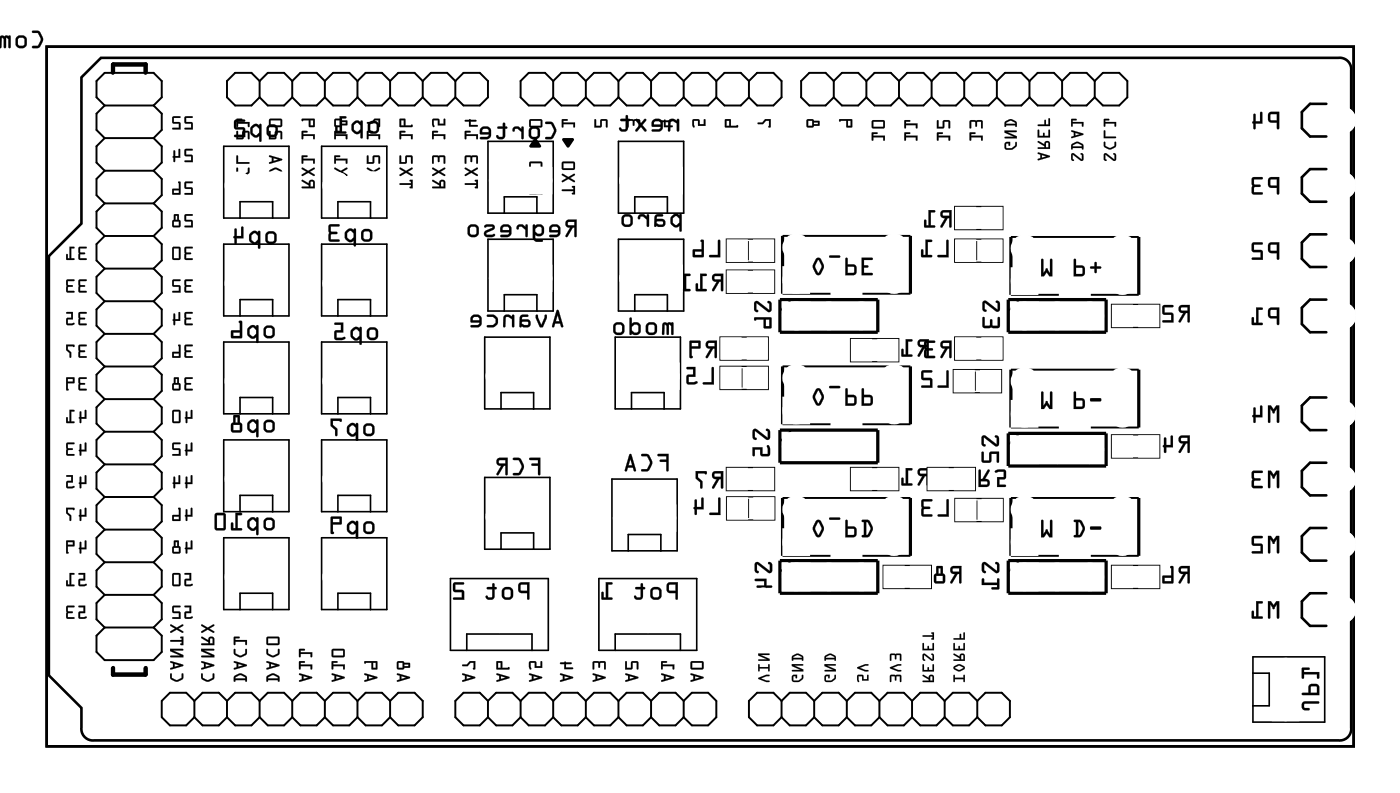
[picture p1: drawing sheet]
<svg xmlns="http://www.w3.org/2000/svg" width="109mm" height="62mm" viewBox="0 0 109 62" stroke-linecap="round" stroke-linejoin="round" font-family="sans-serif">
<path d="M3.6 3.6h101.8v54.5h-101.8zM6.3 6l1.6-1.5h96.3a.9 .9 0 0 1 1 1v51.1a.9 .9 0 0 1-1 1h-96.9a.9 .9 0 0 1-1-1v-1.5l-2.5-2.5v-32.7l2.5-2.5zM103.3 13.2h-1.3l-.6 .6v1.3l.6 .6h1.3M103.3 8.1h-1.3l-.6 .6v1.3l.6 .6h1.3M103.3 18.2h-1.3l-.6 .7v1.3l.6 .6h1.3M103.3 23.3h-1.3l-.6 .7v1.2l.6 .7h1.3M103.3 30.9h-1.3l-.6 .7v1.3l.6 .6h1.3M103.3 36h-1.3l-.6 .7v1.2l.6 .7h1.3M103.3 41.1h-1.3l-.6 .6v1.3l.6 .6h1.3M103.3 46.2h-1.3l-.6 .6v1.3l.6 .6h1.3" fill="none" stroke="#000" stroke-width=".2"/>
<g fill="#000">
<path d="M41.6 10.8h.2l.3 .5v.2h-.9v-.2zM43.8 9.3h.4v.1h-.3v.1h.9v.4h-.2v-.2h-.7v.2h-.1zM43.8 10.8l.8-.1 .1 .2-.5 .6-.4-.6zM46.3 9.3h.1v.5h.3l.1-.5h.4l.1 .1v.5h-.1v-.5h-.3l-.1 .5h-.5zM48.9 9.3h.9l.1 .1-.1 .5h-.1v-.5h-.3l-.1 .4-.1-.4h-.2v.5h-.1zM51.4 9.4l.4-.1 .4 .1v.1h-.4v.3h.5l.1 .1h-.7v-.4h-.3zM53.9 9.3h.5l.1 .4h.3v-.4h.1v.5h-.6v-.4h-.3l.1 .4a.11 .11 0 0 1-.2 .1 .11 .11 0 0 1 0-.2zM59 9.6l.4-.1 .2-.2h.4v.6h-.2l.1-.5h-.3l-.2 .3h-.4z"/>
<path d="M2.5 2.4v.2h.4l.3 .5-.3 .5h-.4v.1h.1a.6 .6 0 0 0 .7-.5v-.3l-.2-.4-.2-.1zM1.1 3.2a.5 .5 0 0 0 1 0 .5 .5 0 0 0-1 0zM1.4 3l.4-.1 .1 .1v.5l-.1 .1h-.3l-.1-.1zM0 2.8v.9h.1l.1-.8 .1 .1v.7h.2v-.8l.2 .1v.7h.1v-.9zM-.1 2.7v1.4zM-.1 2.9v.7zM-.1 2.8v.9zM-.1 2.9v.7zM-.1 2.8v.9zM-.1 2.8v.9zM-.1 2.9v.3zM-.1 2.8v.9zM-.1 2.5v1.2zM-.1 2.8v.9zM-.1 2.9v.3zM-.1 2.4v1.3z"/>
<path d="M2.5 2.4v.2h.4l.3 .5-.3 .5h-.3a.1 .1 0 0 0-.1 .1 .1 .1 0 0 0 .1 .1l.5-.1 .3-.6-.4-.7zM2.5 2.4h.5l.3 .5a.83 .83 0 0 1-.3 .8h-.4h-.1v-.1h.5l.2-.4v-.2l-.2-.4-.5-.1zM1.1 3.3a.51 .51 0 0 0 1 0 .51 .51 0 0 0-1 0zM1.1 3.3a.5 .5 0 0 1 1 0 .5 .5 0 0 1-1 0zM1.5 3l.3-.1 .1 .1v.5h-.1h-.4zM1.4 3v.5l.1 .1h.3l.1-.1v-.5l-.1-.1zM0 2.8v.9h.1l.1-.8 .1 .1v.7a.1 .1 0 0 0 .1 .1 .1 .1 0 0 0 .1-.1v-.8l.2 .1-.1 .7a.1 .1 0 0 0 .1 .1 .1 .1 0 0 0 .1-.1v-.9zM0 2.8h.8v.9h-.1v-.7l-.2-.1-.1 .8h-.1v-.7l-.1-.1-.1 .8h-.1zM-.1 2.7v1.4zM-.1 2.7v1.4zM-.1 2.9v.7zM-.1 2.9v.7zM-.1 2.7v1.1zM-.1 2.8v.9zM-.1 2.9v.7zM-.1 2.9v.7zM-.1 2.7v1.1zM-.1 2.8v.9zM-.1 2.7v1.1zM-.1 2.8v.9zM-.1 2.9v.3zM-.1 2.9v.3zM-.1 2.7v1.1zM-.1 2.8v.9zM-.1 2.5v1.3zM-.1 2.5v1.2zM-.1 2.7v1.1zM-.1 2.8v.9zM-.1 2.9v.3zM-.1 2.9v.3zM-.1 2.4v1.4zM-.1 2.4v1.3z"/>
<path d="M14.4 9.1v.4l.1 .1h.4v.3h-.5v.1l.6 .1v-.6h-.5v-.3h.4l.1-.1zM13.4 9.1v.4l.1 .1h.4v.3h-.4l-.1 .1 .7 .1-.1-.6h-.5v-.3h.5l.1-.1z"/>
<path d="M14.4 11.6v.5l.1 .1h.4v.3h-.5v.1h.6v-.5l-.5-.1v-.3h.4l.1-.1zM13.5 11.7l-.1 .5 .2 .4v-.3h.4v-.6l-.1-.1v.5h-.3v-.4z"/>
<path d="M14.4 14.2v.4l.1 .1h.4v.3h-.5v.1l.6 .1v-.6h-.5v-.3h.4l.1-.1zM13.9 14.1v.6h-.5v.5l.7-.1v-.9zM13.5 14.8h.4v.2h-.4z"/>
<path d="M14.4 16.7v.5l.1 .1h.4v.3h-.5v.1h.6v-.5l-.5-.1v-.3h.4l.1-.1zM13.6 16.7l-.1 .4-.1 .2v.3l.1 .1h.5l.1-.4-.2-.2v-.4zM13.5 17.3h.4v.3h-.4zM13.7 16.8h.1v.3h-.1z"/>
<path d="M14.4 9.1v.5h.1h.4v.3h-.5v.1l.6 .1v-.6h-.5v-.3h.4l.1-.1zM14.4 9.1h.6l-.1 .1h-.4v.3h.5v.6l-.6-.1h.5v-.4l-.5-.1zM13.4 9.1v.5h.1h.4v.3h-.4l-.1 .1 .7 .1-.1-.6h-.5v-.3h.5l.1-.1zM13.4 9.1h.7l-.1 .1h-.5v.3h.5l.1 .6-.7-.1h.1h.4v-.4l-.5-.1z"/>
<path d="M14.4 11.6v.5l.1 .1h.4v.3h-.5v.1h.6v-.5l-.5-.1v-.3h.4l.1-.1zM14.4 11.6h.6l-.1 .1h-.4v.3l.5 .1v.5h-.6v-.1h.5v-.3l-.5-.1zM13.5 11.7v.4l-.1 .1 .2 .4v-.3h.4v-.6l-.1-.1v.5h-.3v-.4zM13.5 11.7h.1v.5h.3v-.6l.1 .1v.6h-.4v.3l-.2-.4z"/>
<path d="M14.4 14.2v.4l.1 .1h.4v.3h-.5v.1l.6 .1v-.6h-.5v-.3h.4l.1-.1zM14.4 14.2h.6l-.1 .1h-.4v.3h.5v.6l-.6-.1v-.1h.5v-.3l-.5-.1zM13.9 14.1v.6h-.5v.5l.7-.1v-.9zM13.9 14.2h.2v.9h-.7v-.4h.5zM13.5 14.8h.4v.2h-.4zM13.5 14.8v.2h.4v-.2z"/>
<path d="M14.4 16.7v.5l.1 .1h.4v.3h-.5v.1h.6v-.5l-.5-.1v-.3h.4l.1-.1zM14.4 16.7h.6l-.1 .1h-.4v.3l.5 .1v.5h-.6v-.1h.5v-.4h-.5zM13.6 16.7l-.1 .4-.1 .2v.3l.1 .1h.5l.1-.4-.2-.2v-.4zM13.6 16.7h.3v.4l.2 .2-.1 .4h-.5l-.1-.1v-.3l.1-.2zM13.5 17.3h.4v.3h-.4zM13.5 17.2v.4h.4v-.4zM13.7 16.8h.1v.3h-.1zM13.7 16.8v.3h.1v-.3z"/>
<path d="M18.4 14v.5l.1 .1h.1l-.1-.1 .1-.4 .6 .5h.2v-.4l-.1-.2-.1 .1 .1 .1v.3l-.7-.5zM18.4 13.1a.47 .47 0 0 0 .5 .6l.5-.2v-.4h-.1v.3l-.4 .2-.4-.2v-.3zM18.4 12.1v.7l1-.1v-.1h-.9v-.5zM18.4 10.2v.6h.5l.1-.5h.3v.5h.1v-.5v-.1h-.5v.5h-.4v-.5zM18.4 9.3v.6h.1v-.3h.8v.3h.1v-.4h-.9v-.1h.3l.1-.1z"/>
<path d="M18.4 14v.5l.1 .1h.2l-.2-.1 .1-.4 .6 .6 .2-.1v-.4l-.1-.2-.1 .1 .1 .1v.3l-.7-.5zM18.5 14h.1l.7 .5v-.3l-.1-.1 .1-.1 .1 .2v.4h-.2l-.6-.5-.1 .4 .1 .1h-.1l-.1-.1zM18.4 13.1v.4l.4 .2h.3l.3-.3v-.4l-.1 .1v.3l-.4 .2-.4-.2v-.3zM18.4 13.1h.1v.3l.4 .2 .4-.2v-.3h.1v.4l-.5 .2a.48 .48 0 0 1-.5-.6zM18.4 12.1v.7l1-.1v-.1h-.9v-.5zM18.4 12.1h.1v.5h.9v.1l-1 .1zM18.4 10.2v.7l.5-.1 .1-.5h.3v.5h.1v-.5v-.1h-.5v.5h-.4v-.5zM18.4 10.2h.1v.5h.4v-.5h.4l.1 .1v.5h-.1v-.5h-.3l-.1 .5h-.5zM18.4 9.3v.6h.1v-.3h.8v.3h.1v-.4h-.9v-.1h.3l.1-.1zM18.4 9.3h.5l-.1 .1h-.3v.1h.9v.4h-.1v-.3h-.8v.3h-.1z"/>
<path d="M21 14l-.1 .5 .2 .1h.1l-.1-.1v-.4l.7 .5h.2v-.4l-.1-.2-.2 .1 .1 .1v.3l-.7-.5zM21 13.2l-.1 .4 .1 .1 .1-.1h.7l.1 .1v-.4a.6 .6 0 0 0-.8-.1zM21.1 13.4l.4-.2 .3 .1v.1h-.7zM21 12.1v.1l.2 .1v.3h-.2v.2l1-.4h-.1zM21.3 12.3l.4 .1-.4 .1zM21 10.2l-.1 .6h.6v-.5h.3v.5h.2v-.5l-.1-.1h-.5v.5h-.3v-.5zM21 9.3l-.1 .5 .1 .1h.8l.2-.1v-.4l-.1-.2zM21.1 9.4h.7v.4h-.7z"/>
<path d="M21 14l-.1 .5 .1 .1h.2l-.1-.1v-.4l.7 .6 .2-.1v-.4l-.1-.2-.2 .1 .1 .1v.3l-.6-.5zM21 14h.1l.7 .5v-.3l-.1-.1 .2-.1 .1 .2v.4h-.3l-.6-.5v.4l.1 .1h-.1l-.2-.1zM21 13.2l-.1 .2 .1 .3 .1-.1h.7l.1 .1h.1l-.1-.4-.3-.2-.2-.1zM21 13.2l.3-.1h.3l.3 .2 .1 .4h-.1l-.1-.1h-.7l-.1 .1zM21.1 13.4l.4-.2 .3 .1v.1h-.7zM21.1 13.4h.7v-.1l-.3-.1zM21 12.1v.1l.2 .1v.3h-.3l.1 .2 1-.4h-.1zM21 12.1l.9 .3h.1l-1 .4v-.1l.2-.1v-.3l-.2-.1zM21.3 12.3l.4 .1-.4 .1zM21.3 12.3v.2l.4-.1zM21 10.2l-.1 .7 .6-.1v-.5h.3v.5h.2v-.5l-.1-.1h-.5v.5h-.3v-.5zM21 10.2h.1v.5h.3v-.5h.5l.1 .1v.5h-.1l-.1-.5h-.3v.5h-.6zM21 9.3l-.1 .5 .1 .1h.8l.2-.1v-.4l-.1-.2zM21 9.3h.9l.1 .1v.4l-.2 .1h-.8l-.1-.1zM21.1 9.4h.7v.4h-.7zM21.1 9.4v.4h.7v-.4z"/>
<path d="M20.6 18.5a.5 .5 0 0 0 1 0 .5 .5 0 0 0-1 0zM20.9 18.2h.3l.2 .1v.4l-.1 .1h-.3l-.2-.1zM19.5 18.2l-.1 .1a.54 .54 0 0 0 .4 .7l.3-.1v.4h.2v-1.3a.1 .1 0 0 0-.2 0 .09 .09 0 0 0 0 .1l-.3-.1zM19.6 18.3l.2-.2 .3 .3v.3l-.2 .2-.3-.2zM18.3 17.8v.6l-.1 .1 .1 .5 .1-.1v-.3h.6v-.9l-.1-.1-.1 .1v.7h-.4v-.6z"/>
<path d="M20.6 18.5a.51 .51 0 0 0 1 0 .51 .51 0 0 0-1 0zM20.6 18.5a.5 .5 0 0 1 1 0 .5 .5 0 0 1-1 0zM20.9 18.2h.3l.1 .1v.4v.1l-.4-.1zM20.9 18.2l-.1 .5 .2 .1h.3l.1-.1v-.4l-.2-.1zM19.5 18.2l-.1 .2a.5 .5 0 0 0 .2 .6h.3l.2-.1v.4a.1 .1 0 0 0 .1 .1 .1 .1 0 0 0 .1-.1v-1.2a.1 .1 0 0 0-.1-.1 .1 .1 0 0 0-.1 .1l-.3-.1zM19.6 18.1l.2-.1 .3 .1v-.1h.1v1.4l-.1-.1v-.4l-.2 .1h-.2l-.3-.3v-.4zM19.6 18.3l.2-.1 .3 .2v.2l-.2 .2-.3-.1zM19.6 18.3v.4l.3 .2 .2-.2v-.4l-.3-.2zM18.3 17.8v.6a.09 .09 0 0 0-.1 .1 .09 .09 0 0 0 .1 .1l-.1 .3a.1 .1 0 0 0 .1 .1 .1 .1 0 0 0 .1-.1v-.3h.6v-.9a.1 .1 0 0 0-.1-.1 .1 .1 0 0 0-.1 .1v.7h-.4v-.6zM18.3 17.8h.1v.6h.4v-.7l.1-.1v.1l.1 .9-.6-.1v.4l-.1 .1-.1-.5 .1-.1z"/>
<path d="M20.7 10.2a.5 .5 0 0 0 1 0 .5 .5 0 0 0-1 0zM21 9.9h.3l.1 .1 .1 .4-.1 .1h-.3l-.2-.1zM19.6 9.8l-.1 .2a.54 .54 0 0 0 .4 .7l.3-.1v.4h.2v-1.3a.1 .1 0 0 0-.2 0 .09 .09 0 0 0 0 .1l-.3-.2zM19.7 10l.2-.2 .3 .2v.3l-.2 .2-.3-.1zM18.3 9.4l-.1 .6 .2 .1h.5v.4h-.6l-.1 .1 .9 .1-.1-.7-.6-.1v-.4h.6l.1-.1z"/>
<path d="M20.7 10.2a.51 .51 0 0 0 1 0 .51 .51 0 0 0-1 0zM20.7 10.2a.5 .5 0 0 1 1 0 .5 .5 0 0 1-1 0zM21 9.9h.3h.1v.5v.1l-.4-.1zM21 9.9l-.1 .5 .2 .1h.3l.1-.1v-.4l-.2-.2zM19.6 9.8l-.1 .2a.5 .5 0 0 0 .2 .7h.3l.2-.1v.4a.1 .1 0 0 0 .1 .1 .1 .1 0 0 0 .1-.1v-1.3a.11 .11 0 0 0-.2-.1 .1 .1 0 0 0 0 .2l-.3-.2zM19.7 9.8l.2-.1 .3 .1v-.1h.1v1.3h-.1v-.4l-.2 .1h-.2l-.3-.3v-.4zM19.7 10l.2-.2 .3 .2v.3l-.2 .2-.3-.1zM19.7 10v.4l.3 .1 .2-.2v-.3l-.3-.2zM18.3 9.4v.6l.6 .1v.4h-.6a.1 .1 0 0 0-.1 .1 .1 .1 0 0 0 .1 .1h.8l-.1-.8h-.6v-.4h.6a.1 .1 0 0 0 .1-.1 .1 .1 0 0 0-.1-.1zM18.3 9.4h.8l-.1 .1h-.6v.4l.6 .1 .1 .7-.9-.1 .1-.1h.6v-.4h-.5l-.2-.1z"/>
<path d="M23.5 14v.1l.5 .3v.1h-.5v.2h1v-.5a.24 .24 0 0 0-.3-.2 .24 .24 0 0 0-.2 .3zM24.2 14.2h.2v.3h-.2zM23.5 13.1v.1l.4 .2-.4 .2v.1l.5-.2 .4 .2h.1l-.4-.3 .4-.2v-.1l-.5 .2zM23.5 12.1v.6h.1v-.2h.8v.2h.1v-.3h-.9v-.2h.3v-.1zM23.5 10.2v.6h.1v-.2h.8v.2h.1v-.3h-.9v-.2h.3v-.1zM23.5 9.3v.1h.5l.1 .5h.4v-.7zM24.2 9.4h.2v.4h-.2z"/>
<path d="M23.5 14v.1l.5 .3v.1h-.5v.2h1v-.5a.24 .24 0 0 0-.3-.2 .24 .24 0 0 0-.2 .3zM23.5 14l.5 .3a.23 .23 0 0 1 .2-.3 .23 .23 0 0 1 .3 .2v.5h-1v-.2h.5v-.1l-.5-.3zM24.2 14.2h.2v.3h-.2zM24.2 14.1v.4h.2v-.3zM23.5 13.1v.1l.4 .2-.4 .2v.1l.5-.2 .4 .2h.1l-.4-.3 .4-.2v-.2l-.5 .3zM23.5 13.1l.5 .2 .5-.2v.1l-.4 .2 .4 .3h-.1l-.4-.3-.5 .3v-.1l.4-.2-.4-.2zM23.5 12.1v.7l.1-.1v-.2h.8v.2h.1v-.4l-.9 .1v-.2h.3l.1-.1zM23.5 12.1h.4v.1h-.3v.2h.9v.3h-.1v-.2h-.8v.2h-.1zM23.5 10.2v.6h.1v-.2h.8v.2h.1v-.4l-.9 .1v-.2h.3l.1-.1zM23.5 10.2h.4v.1h-.3v.2h.9v.3h-.1v-.2h-.8v.2h-.1zM23.5 9.3v.1h.5l.1 .5h.4v-.7zM23.5 9.3l1-.1v.7h-.4l-.1-.5h-.5zM24.2 9.4h.2v.4h-.2zM24.2 9.4v.4h.2v-.4z"/>
<path d="M26 14.3l.1 .1h.8l-.1 .2 .3 .1v-.7h-.3l.1 .3zM26 13.1l.1 .1 .3 .2-.3 .2v.1l.4-.2 .5 .2-.3-.3 .3-.2v-.1l-.5 .2zM26 12.1l.1 .6 .1-.2h.7v.2h.1l.1-.3h-.9v-.2h.3v-.1zM26 10.2l.1 .6 .1-.2h.7v.2h.1l.1-.3h-.9v-.2h.3v-.1zM26.1 9.3l-.1 .5 .1 .1h.4l.1-.1 .4-.1v-.3h-.4l-.1-.2zM26.2 9.4h.3v.4h-.3zM26.6 9.5h.3v.1h-.3z"/>
<path d="M26 14.3l.1 .1h.8l-.1 .2 .3 .1v-.7h-.3l.1 .3zM26 14.3h.9v-.2l-.1-.1h.3v.7l-.3-.1 .1-.1v-.1h-.8zM26 13.1l.1 .1 .3 .2-.3 .2v.1l.4-.2 .4 .2h.2l-.4-.3 .3-.2v-.2l-.5 .3zM26 13.1l.5 .2 .5-.2v.1l-.3 .2 .3 .3-.5-.3-.4 .3v-.1l.3-.2-.3-.2zM26 12.1l.1 .7 .1-.1v-.2h.7v.2h.2v-.4l-.9 .1v-.2h.3v-.1zM26 12.1h.5l-.1 .1h-.3v.2h1l-.1 .3h-.1v-.2h-.8v.2zM26 10.2l.1 .6h.1v-.2h.7v.2h.2v-.4l-.9 .1v-.2h.3v-.1zM26 10.2h.5l-.1 .1h-.3v.2h1l-.1 .3h-.1v-.2h-.8v.2zM26.1 9.3l-.1 .5 .1 .1h.4l.1-.1 .5-.1-.1-.3h-.4l-.1-.2zM26.1 9.3l.4-.1 .1 .2h.4v.3l-.4 .1-.1 .1h-.4l-.1-.1zM26.2 9.4h.3v.4h-.3zM26.1 9.4v.4h.4v-.4zM26.6 9.5h.3v.1h-.3zM26.6 9.5v.1h.3v-.1z"/>
<path d="M28.6 14v.1l.5 .3v.1h-.5v.2h1v-.5a.24 .24 0 0 0-.3-.2 .24 .24 0 0 0-.2 .3zM29.3 14.2h.2v.3h-.2zM28.6 13.1v.1l.3 .2-.3 .2v.1l.5-.2 .4 .2h.1l-.4-.3 .4-.2v-.1l-.5 .2zM28.6 12.1v.7l.5-.1v-.5h.4v.5h.1v-.5l-.1-.1h-.4l-.1 .5h-.3v-.5zM28.6 10.2v.6h.1v-.2h.8v.2h.1v-.3h-.9v-.2h.3v-.1zM28.6 9.5v.1h.4l.2-.2h.3l-.1 .5h.2v-.7h-.4l-.3 .3z"/>
<path d="M28.6 14v.1l.5 .3v.1h-.5v.2h1v-.5a.24 .24 0 0 0-.3-.2 .24 .24 0 0 0-.2 .3zM28.6 14l.5 .3a.23 .23 0 0 1 .2-.3 .23 .23 0 0 1 .3 .2v.5h-1v-.2h.5v-.1l-.5-.3zM29.3 14.2h.1l.1 .3h-.2zM29.3 14.1l-.1 .4h.3v-.3zM28.6 13.1v.1l.3 .2-.3 .2v.1l.5-.2 .4 .2h.1l-.4-.3 .4-.2v-.2l-.5 .3zM28.6 13.1l.5 .2 .4-.2 .1 .1-.4 .2 .4 .3h-.1l-.4-.3-.5 .3v-.1l.4-.2-.4-.2zM28.6 12.1v.7l.5-.1v-.5h.4v.5h.1v-.5l-.1-.1h-.5v.5h-.3v-.5zM28.6 12.1h.1v.5h.3l.1-.5h.4l.1 .1v.5h-.1v-.5h-.4v.5l-.5 .1zM28.6 10.2v.6h.1v-.2h.8v.2h.1v-.4l-.9 .1v-.2h.3v-.1zM28.6 10.2h.4v.1h-.3v.2h.9v.3h-.1v-.2h-.8v.2h-.1zM28.6 9.5v.1h.4l.2-.2h.3l-.1 .5h.2v-.7h-.4l-.3 .3zM28.6 9.5h.3l.3-.3h.4v.7h-.2l.1-.5h-.3l-.2 .2h-.4z"/>
<path d="M28 18.3a.5 .5 0 0 0 1 0 .5 .5 0 0 0-1 0zM28.3 18h.4l.1 .1v.4l-.1 .1h-.3l-.1-.1zM26.9 18v.1a.54 .54 0 0 0 .4 .8l.2-.2v.4h.2v-1.3a.09 .09 0 0 0-.1 0 .09 .09 0 0 0-.1 .1l-.2-.1zM27.1 18.1l.2-.1 .2 .2v.3l-.2 .2-.3-.2zM25.6 17.5v1.2l.2 .1h.6v-.2h-.6v-.3l.4-.1 .1-.1h-.1l-.4-.1v-.4h.6v-.1z"/>
<path d="M28 18.3a.51 .51 0 0 0 1 0 .51 .51 0 0 0-1 0zM28 18.3a.5 .5 0 0 1 1 0 .5 .5 0 0 1-1 0zM28.4 18.1l.3-.1 .1 .1v.4l-.1 .1h-.4zM28.3 18v.5l.1 .1h.3l.1-.1v-.4l-.1-.1zM26.9 18l-.1 .2a.5 .5 0 0 0 .3 .6l.3 .1 .1-.2v.4a.1 .1 0 0 0 .1 .1 .1 .1 0 0 0 .1-.1v-1.2a.1 .1 0 0 0-.1-.1 .1 .1 0 0 0-.1 .1l-.2-.1zM27 17.9l.3-.1 .2 .1 .1-.1h.1v1.4l-.1-.1-.1-.4-.1 .1h-.2l-.3-.2v-.5zM27.1 18.1l.2-.1 .2 .2v.3l-.2 .2-.3-.2zM27 18.1v.4l.3 .2 .2-.2v-.3l-.2-.2zM25.6 17.5v1.2l.2 .1h.6a.1 .1 0 0 0 .1-.1 .1 .1 0 0 0-.1-.1h-.6v-.3l.4-.1a.1 .1 0 0 0 .1-.1 .1 .1 0 0 0-.1-.1h-.4v-.4h.6a.1 .1 0 0 0 .1-.1 .1 .1 0 0 0-.1-.1zM25.6 17.5h.8v.1h-.7l.1 .4 .4 .1h.1l-.1 .1h-.4l-.1 .4 .7 .1v.1h-.6l-.2-.1z"/>
<path d="M28.6 9.9a.5 .5 0 0 0 .9 0 .5 .5 0 0 0-.9 0zM28.9 9.6h.3l.1 .1v.4l-.1 .1h-.3l-.1-.1zM27.5 9.6l-.1 .1a.54 .54 0 0 0 .4 .7l.3-.1v.4h.1v-1.3a.09 .09 0 0 0-.1 0 .09 .09 0 0 0 0 .1l-.3-.1zM27.6 9.7l.2-.1 .3 .2v.3l-.2 .2-.3-.2zM26.5 9v1.2h-.2v-.4h-.1l-.1 .6h.8v-.2h-.3v-1h.3l.1-.1z"/>
<path d="M28.5 9.9a.55 .55 0 0 0 1.1 0 .55 .55 0 0 0-1.1 0zM28.6 9.9a.49 .49 0 0 1 .9 0 .49 .49 0 0 1-.9 0zM28.9 9.6h.3l.1 .1v.4l-.1 .1h-.3zM28.9 9.6l-.1 .5 .1 .1h.3l.1-.1v-.4l-.1-.1zM27.5 9.6l-.1 .2a.5 .5 0 0 0 .2 .6h.3l.2-.1v.4a.1 .1 0 0 0 .1 .1 .1 .1 0 0 0 .1-.1v-1.2a.11 .11 0 0 0-.2-.1 .1 .1 0 0 0 0 .1l-.3-.1zM27.5 9.5l.3-.1 .3 .1v-.1h.1v1.4l-.1-.1v-.4l-.2 .1h-.2l-.3-.2v-.5zM27.6 9.7l.2-.1 .3 .2-.1 .3-.1 .2-.3-.2zM27.6 9.7l-.1 .4 .4 .2 .2-.2v-.3l-.3-.3zM26.4 9l.1 1.2h-.2v-.3a.1 .1 0 0 0-.1-.1 .1 .1 0 0 0-.1 .1v.5h.8a.1 .1 0 0 0 .1-.1 .1 .1 0 0 0-.1-.1h-.3v-1h.3a.1 .1 0 0 0 .1-.1 .1 .1 0 0 0-.1-.1zM26.5 9l.5 .1-.1 .1h-.3v1h.3v.2l-.8-.1 .1-.5h.1v.4h.2z"/>
<path d="M31.1 14.3l.1 .1h.8l-.1 .2 .2 .1v-.7h-.2l.1 .3zM31.1 13.1v.1l.4 .2-.4 .2v.1l.5-.2 .4 .2h.1l-.3-.3 .3-.2v-.1l-.5 .2zM31.1 12.1v.7l.5-.1 .1-.5h.3v.5h.1v-.5v-.1h-.5v.5h-.4v-.5zM31.1 10.2v.6h.1v-.2h.8v.2h.1v-.3h-.9v-.2h.3l.1-.1zM31.1 9.3v.6h1v-.2l-.5 .1-.1-.6zM31.2 9.4h.2v.4h-.2z"/>
<path d="M31.1 14.3l.1 .1h.8l-.1 .2 .2 .1v-.7h-.2l.1 .3zM31.1 14.3h.9v-.2l-.1-.1h.2v.7l-.2-.1 .1-.1v-.1h-.8zM31.1 13.1v.1l.4 .2-.4 .2v.1l.5-.2 .4 .2h.1l-.3-.3 .3-.2v-.2l-.5 .3zM31.1 13.1l.5 .2 .5-.2v.1l-.4 .2 .4 .3h-.1l-.4-.3-.5 .3v-.1l.4-.2-.4-.2zM31.1 12.1v.7l.5-.1 .1-.5h.3v.5h.1v-.5v-.1h-.5v.5h-.4v-.5zM31.1 12.1h.1v.5h.4v-.5h.4l.1 .1v.5h-.1v-.5h-.3l-.1 .5-.5 .1zM31.1 10.2v.6h.1v-.2h.8v.2h.1v-.4l-.9 .1v-.2h.3l.1-.1zM31.1 10.2h.5l-.1 .1h-.3v.2h.9v.3h-.1v-.2h-.8v.2h-.1zM31.1 9.3v.6h1v-.2l-.1 .1h-.4l-.1-.6zM31.1 9.3l.4-.1 .1 .6 .5-.1v.2h-1zM31.2 9.4h.2v.4h-.2zM31.2 9.4v.4h.2v-.4z"/>
<path d="M33.7 14v.1l.5 .3v.1h-.5v.2h1v-.5a.24 .24 0 0 0-.3-.2 .24 .24 0 0 0-.2 .3zM34.4 14.2h.1v.3h-.2zM33.7 13.1v.1l.3 .2-.3 .2v.1l.5-.2 .4 .2h.1l-.4-.3 .3-.2v-.1l-.4 .2zM33.7 12.1v.6h.1v-.5h.3l.1 .4v-.4h.3v.5h.2v-.5l-.1-.1zM33.7 10.2v.6h.1v-.2h.7v.2h.2v-.3h-.9v-.2h.3v-.1zM33.7 9.3l-.1 .4a.11 .11 0 0 0 .1 .1 .11 .11 0 0 0 .1 0v-.4h.3v.4h.6v-.5h-.2v.3h-.3l-.1-.4z"/>
<path d="M33.7 14v.1l.5 .3v.1h-.5v.2h1v-.5a.24 .24 0 0 0-.3-.2 .24 .24 0 0 0-.2 .3zM33.7 14l.5 .3a.23 .23 0 0 1 .2-.3 .23 .23 0 0 1 .3 .2v.5h-1v-.2h.5v-.1l-.5-.3zM34.4 14.2h.1v.3h-.2zM34.4 14.1l-.1 .4h.2v-.3zM33.7 13.1v.1l.3 .2-.3 .2v.1l.5-.2 .4 .2h.1l-.4-.3 .3-.2v-.2l-.4 .3zM33.7 13.1l.5 .2 .4-.2v.1l-.3 .2 .4 .3h-.1l-.4-.3-.5 .3v-.1l.3-.2-.3-.2zM33.7 12.1v.7l.1-.1v-.5l.3 .1 .1 .3v-.3l.3-.1v.5h.2v-.5l-.1-.1zM33.7 12.1h.9l.1 .1v.5h-.1l-.1-.5h-.3v.4l-.1-.4h-.3v.5h-.1zM33.7 10.2v.6h.1v-.2h.7v.2h.2v-.4l-.9 .1v-.2h.3v-.1zM33.7 10.2h.4v.1h-.3v.2h.9v.3h-.1l-.1-.2h-.7v.2h-.1zM33.7 9.3l-.1 .4 .1 .2 .1-.1v-.4h.3v.4h.6l-.1-.6-.1 .1v.3h-.3l-.1-.4zM33.7 9.3h.4l.1 .3h.3l.1-.3h.1v.5h-.6v-.4h-.3v.4a.11 .11 0 0 1-.1 0 .11 .11 0 0 1-.1-.1z"/>
<path d="M36.2 14.3v.1h.9l-.1 .2 .2 .1v-.7h-.2l.1 .3zM36.2 13.1v.1l.4 .2-.4 .2v.1l.5-.2 .4 .2h.1l-.4-.3 .4-.2v-.1l-.5 .2zM36.2 12.1v.6h.1v-.5h.3l.1 .4 .1-.4h.3v.5h.1v-.5l-.1-.1zM36.2 10.2v.6h.1v-.2h.8v.2h.1v-.3h-.9v-.2h.3v-.1zM36.2 9.4v.1h.3v.4l.7-.1-.1-.1h-.4v-.2h.4v-.2h-.5z"/>
<path d="M36.2 14.3v.1h.9l-.1 .2 .2 .1v-.7h-.2l.1 .3zM36.2 14.3h.9v-.2l-.1-.1h.2v.7l-.2-.1 .1-.1v-.1h-.9zM36.2 13.1v.1l.4 .2-.4 .2v.1l.5-.2 .4 .2h.1l-.4-.3 .4-.2v-.2l-.5 .3zM36.2 13.1l.5 .2 .5-.2v.1l-.4 .2 .4 .3h-.1l-.4-.3-.5 .3v-.1l.4-.2-.4-.2zM36.2 12.1v.7l.1-.1v-.5l.3 .1 .1 .3 .1-.3 .3-.1v.5h.1v-.5l-.1-.1zM36.2 12.1h.9l.1 .1v.5h-.1v-.5h-.3l-.1 .4-.1-.4h-.3v.5h-.1zM36.2 10.2v.6h.1v-.2h.8v.2h.1v-.4l-.9 .1v-.2h.3l.1-.1zM36.2 10.2h.4v.1h-.3v.2h.9v.3h-.1v-.2h-.8v.2h-.1zM36.2 9.4v.1h.3v.4l.7-.1-.1-.1h-.4v-.2h.4v-.2h-.4h-.1zM36.2 9.4l.4-.1h.5v.2h-.5v.2h.5l.1 .1-.7 .1v-.4h-.3z"/>
<path d="M41.2 14.5v.1l.6 .3v.1h-.6l.1 .1h.9v-.4a.24 .24 0 0 0-.2-.2 .24 .24 0 0 0-.2 .3zM41.9 14.6l.2 .1v.3h-.2zM41.2 13.5v.2l.4 .2-.4 .2v.1l.5-.3 .4 .3 .1-.1-.4-.2 .4-.2v-.2l-.5 .3zM41.2 12.6v.5l.1 .1h.8l.1-.1v-.4l-.1-.1zM41.3 12.7h.8v.4h-.8z"/>
<path d="M41.2 14.5v.1l.6 .3v.1h-.6l.1 .1h.9v-.4a.24 .24 0 0 0-.2-.2 .24 .24 0 0 0-.2 .3zM41.2 14.5l.6 .3a.23 .23 0 0 1 .1-.3 .23 .23 0 0 1 .3 .2v.4h-.9l-.1-.1h.6v-.1l-.6-.3zM41.9 14.6l.2 .1v.3h-.2zM41.9 14.6v.4h.2v-.3zM41.2 13.5v.2l.4 .2-.4 .2v.1l.5-.3 .4 .3 .1-.1-.4-.2 .4-.2v-.2l-.5 .3zM41.2 13.6l.5 .2 .5-.3v.2l-.4 .2 .4 .2-.1 .1-.4-.3-.5 .3v-.1l.4-.2-.4-.2zM41.2 12.6v.5l.1 .1h.8h.1v-.5v-.1zM41.2 12.6h.9l.1 .1v.4l-.1 .1h-.8l-.1-.1zM41.3 12.7h.8v.4h-.8zM41.3 12.7v.4h.8v-.4z"/>
<path d="M41.2 9.3v.5l.1 .1h.8l.1-.1v-.4l-.1-.1zM41.3 9.4h.8v.4h-.8z"/>
<path d="M41.2 9.3v.5l.1 .1h.8l.1-.1v-.4v-.1zM41.2 9.3h.9l.1 .1v.4l-.1 .1h-.8l-.1-.1zM41.3 9.4h.8v.4h-.8zM41.3 9.4v.4h.8v-.4z"/>
<path d="M42.5 9.5v.1l.4 .1 .2 .5-.2 .5h-.4l-.1 .1h.1a.6 .6 0 0 0 .8-.6v-.2l-.2-.4-.2-.1zM41.1 10.3a.5 .5 0 0 0 1 0 .5 .5 0 0 0-1 0zM41.4 10.1l.3-.1 .2 .1v.4l-.1 .1-.3 .1-.1-.1zM40 9.9l-.1 .2a.1 .1 0 0 0 .1 .1 .1 .1 0 0 0 .1-.1l.2-.1 .3 .3v.5h.1v-.9h-.1v.1l-.2-.1zM38.7 9.9l.1 .1h.4v.6l-.3 .1-.1-.2-.2 .1a.35 .35 0 0 0 .4 .3 .35 .35 0 0 0 .3-.3v-.6l.2-.1-.2-.1v-.2h-.1v.2zM37.5 10l-.1 .2v.2l.7 .1-.2 .2h-.5v.1h.7l.1-.3v-.5l-.3-.2-.3 .1zM37.6 10.1l.4-.1 .1 .3h-.6z"/>
<path d="M42.5 9.5v.2h.4l.2 .5-.2 .4-.4 .1a.1 .1 0 0 0-.1 .1 .1 .1 0 0 0 .1 0h.6l.2-.6-.3-.7zM42.5 9.5h.5l.3 .5a.83 .83 0 0 1-.4 .8h-.4v-.1h.4l.2-.4v-.2l-.2-.4-.4-.1zM41.1 10.3a.51 .51 0 0 0 1 0 .51 .51 0 0 0-1 0zM41.1 10.3a.5 .5 0 0 1 1 0 .5 .5 0 0 1-1 0zM41.4 10.1l.3-.1 .1 .1 .1 .4-.1 .1h-.4zM41.4 10.1l-.1 .5 .2 .1 .3-.1 .1-.1v-.4l-.2-.1zM40 9.9l-.1 .2a.11 .11 0 0 0 .1 .2 .11 .11 0 0 0 .1-.2l.2-.1 .3 .3v.5a.1 .1 0 0 0 .1 0 .1 .1 0 0 0 .1 0v-.9a.1 .1 0 0 0-.1-.1 .1 .1 0 0 0-.1 .1v.1l-.2-.2zM40 9.9h.4l.2 .2v-.2h.1v.9h-.1v-.5l-.3-.3h-.2l-.1 .2zM38.7 9.9l.1 .1h.4l-.1 .6-.2 .1-.1-.2h-.1a.21 .21 0 0 0 0 .3 .21 .21 0 0 0 .2 0h.3l.1-.1v-.7h.1a.1 .1 0 0 0 .1-.1 .1 .1 0 0 0-.1-.1h-.1v-.2a.1 .1 0 0 0-.1-.1 .1 .1 0 0 0-.1 .1l.1 .2zM38.8 9.9h.4v-.3h.1v.3h.2l-.2 .1v.6a.37 .37 0 0 1-.3 .2 .37 .37 0 0 1-.4-.2l.1-.1 .2 .2h.2l.1-.1v-.6h-.4zM37.4 10v.2v.2l.7 .1-.2 .1-.4 .1a.1 .1 0 0 0-.1 .1 .1 .1 0 0 0 .1 0h.4h.2l.1-.2v-.4l-.2-.3-.4-.1zM37.5 10l.1-.1h.3l.3 .1v.5l-.1 .3h-.7v-.1h.5l.2-.2-.7-.1v-.2zM37.6 10.1l.3-.1 .2 .3h-.6zM37.6 10.1l-.1 .2h.6l-.1-.3z"/>
<path d="M43.8 9.3v.6h.1v-.2h.7v.2h.2v-.4h-.9v-.1h.3v-.1zM43.8 9.3h.4v.1h-.3v.1h.9v.4h-.2v-.2h-.7v.2h-.1z"/>
<path d="M43.8 14.8v.1h.8l-.1 .2h.3v-.6h-.3l.1 .2zM43.8 13.5v.2l.3 .2-.3 .2v.1l.5-.3 .4 .3 .1-.1-.4-.2 .3-.2v-.2l-.4 .3zM43.8 12.6l-.1 .5 .1 .1h.8l.2-.1v-.4l-.1-.1zM43.9 12.7h.7v.4h-.7z"/>
<path d="M43.8 14.8v.1h.8l-.1 .2h.3v-.6h-.3l.1 .2zM43.8 14.8l.8-.1v-.1l-.1-.1h.3v.6h-.3l.1-.1v-.1h-.8zM43.8 13.5v.2l.3 .2-.3 .2v.1l.5-.3 .4 .3 .1-.1-.4-.2 .3-.2v-.2l-.4 .3zM43.8 13.6l.5 .2 .4-.3v.2l-.3 .2 .4 .2-.1 .1-.4-.3-.5 .3v-.1l.3-.2-.3-.2zM43.8 12.6l-.1 .5 .1 .1h.8h.2v-.5l-.1-.1zM43.8 12.6h.9l.1 .1v.4l-.2 .1h-.8l-.1-.1zM43.9 12.7h.7v.4h-.7zM43.9 12.7v.4h.7v-.4z"/>
<path d="M44.1 17.2a.32 .32 0 0 0-.1 .4 .32 .32 0 0 0 .4 .1l-.4 .7h.2l.4-.7h.1v.7l.1 .1 .1-1.4zM44.2 17.3h.5v.2h-.4zM42.9 17.6l-.1 .2v.3h.7l-.2 .2h-.5v.1h.7l.1-.3v-.5l-.3-.1h-.3zM43 17.7h.3l.2 .2h-.6zM41.5 17.5v1.1l.2 .2h.5v-.1l-.5-.1v-.3l.2 .1 .4-.1 .1-.2-.1-.4-.2-.2h-.3l-.1 .1-.1-.1zM41.7 17.8l.2-.2 .2 .1 .1 .1v.3l-.2 .1h-.2l-.1-.2zM40.3 17.5l-.1 .2a.11 .11 0 0 0 .1 .2 .11 .11 0 0 0 .1-.2l.2-.1 .3 .3v.5h.2v-.9h-.2v.2l-.2-.2zM39 17.6l-.1 .2 .1 .3h.6l-.1 .2h-.5v.1h.7l.1-.3v-.5l-.3-.1h-.3zM39.2 17.7h.3l.1 .2h-.5zM37.7 17.6a.12 .12 0 0 0 .1 .1 .12 .12 0 0 0 .1-.1l.5 .1-.6 .2a.27 .27 0 0 0-.1 .3 .27 .27 0 0 0 .2 .3l.6-.1v-.2l-.2 .1-.4-.1v-.1l.5-.2a.22 .22 0 0 0 .1-.3 .22 .22 0 0 0-.2-.1h-.4zM36.3 18a.5 .5 0 0 0 1 0 .5 .5 0 0 0-1 0zM36.6 17.7l.4-.1 .1 .1v.5l-.1 .1h-.3l-.1-.1z"/>
<path d="M44.1 17.2a.32 .32 0 0 0-.1 .4 .32 .32 0 0 0 .4 .1l-.4 .6a.11 .11 0 0 0 .1 .2 .1 .1 0 0 0 .1-.1l.4-.7h.1v.7a.1 .1 0 0 0 .1 .1 .1 .1 0 0 0 .1-.1v-1.3h-.6zM44.1 17.2l.8-.1-.1 1.3h-.1v-.7h-.1l-.4 .7h-.2l.4-.7a.31 .31 0 0 1-.3-.1 .31 .31 0 0 1 0-.4zM44.2 17.3h.5v.2h-.4zM44.2 17.3l.1 .2 .4 .1v-.3zM42.8 17.6v.2v.3h.7l-.2 .2h-.5a.1 .1 0 0 0 0 .1 .1 .1 0 0 0 0 .1h.5l.2-.1 .1-.1v-.5l-.2-.3h-.4zM42.9 17.6l.1-.1h.3l.3 .1v.5l-.1 .3h-.7v-.1h.5l.2-.2h-.7v-.3zM43 17.7h.3l.2 .2h-.6zM43 17.7l-.1 .2h.6l-.1-.3zM41.5 17.5v1.1l.2 .2h.5a.1 .1 0 0 0 .1-.1 .1 .1 0 0 0-.1-.1h-.4l-.1-.3 .2 .1 .4-.1 .1-.2-.1-.5-.2-.1h-.3l-.1 .1-.1-.1zM41.5 17.5h.1a.19 .19 0 0 0 .3 0h.2l.2 .1v.6l-.2 .2-.4-.2v.4l.1 .1h.4v.1h-.5l-.2-.2zM41.7 17.8l.2-.1h.2l.1 .1v.3l-.3 .1-.2-.2zM41.7 17.8v.2l.1 .2h.2l.2-.1v-.3l-.1-.2h-.2zM40.3 17.5l-.1 .2a.11 .11 0 0 0 .1 .2 .11 .11 0 0 0 .1-.2l.2-.1 .3 .3v.5a.1 .1 0 0 0 .1 .1 .1 .1 0 0 0 .1-.1v-.8a.1 .1 0 0 0-.1-.1 .1 .1 0 0 0-.1 .1v.1l-.2-.2zM40.3 17.6l.4-.1 .2 .2v-.2h.2v.9h-.2v-.5l-.3-.3h-.2l-.1 .3zM39 17.6l-.1 .2 .1 .3h.6l-.1 .2h-.5a.1 .1 0 0 0-.1 .1 .1 .1 0 0 0 .1 .1h.5l.2-.1 .1-.1v-.5l-.2-.3h-.4zM39 17.6l.2-.1h.3l.3 .1v.5l-.2 .3h-.6v-.1h.5l.2-.2h-.7v-.3zM39.2 17.7h.3l.1 .2h-.5zM39.2 17.7l-.1 .2h.6l-.2-.3zM37.7 17.6a.12 .12 0 0 0 .1 .1 .12 .12 0 0 0 .1 0h.4l-.5 .2a.28 .28 0 0 0-.1 .3 .28 .28 0 0 0 .2 .3l.6-.1a.12 .12 0 0 0 0-.2 .12 .12 0 0 0-.2 .1h-.4v-.1l.6-.4v-.2l-.1-.1a.71 .71 0 0 0-.7 .1zM37.7 17.6l.2-.1h.4a.22 .22 0 0 1 .2 .2 .22 .22 0 0 1-.1 .2l-.5 .2v.1l.4 .1 .2-.1v.2l-.2 .1-.4-.1-.2-.1v-.3l.7-.3-.5-.1a.09 .09 0 0 1-.1 .1 .09 .09 0 0 1-.1-.1zM36.3 18a.51 .51 0 0 0 1 0 .51 .51 0 0 0-1 0zM36.3 18a.5 .5 0 0 1 1 0 .5 .5 0 0 1-1 0zM36.6 17.7h.4h.1v.5l-.1 .1-.4-.1zM36.6 17.7v.5l.1 .1h.3l.1-.1v-.5l-.1-.1z"/>
<path d="M46.3 9.3v.6h.5l.1-.5h.3v.5h.1v-.5l-.1-.1h-.4l-.1 .5h-.3v-.5zM46.3 9.3h.1v.5h.3l.1-.5h.4l.1 .1v.5h-.1v-.5h-.3l-.1 .5h-.5z"/>
<path d="M48.9 9.3v.6h.1v-.5h.2l.1 .4 .1-.4h.3v.5h.2v-.5l-.1-.1zM48.9 9.3h.9v.1v.5h-.1v-.5h-.3l-.1 .4v-.4h-.4v.5z"/>
<path d="M51.4 9.4v.1h.3v.4h.7l-.1-.1h-.5v-.3h.4v-.1h-.4v-.1zM51.4 9.4l.4-.1 .4 .1v.1h-.4v.3h.5l.1 .1h-.7v-.4h-.3z"/>
<path d="M52.1 9.3l-.1 .2v.7h.2v-.7l.1-.1 .4 .2v.6h.2v-.9h-.2v.1l-.3-.1zM50.8 9.4l-.1 .2 .1 .2 .6 .1-.1 .2h-.5v.1h.6l.2-.3v-.5l-.3-.1h-.3zM51 9.5l.3-.1 .1 .3h-.5zM49.5 9.3v.1l.3 .3-.3 .4v.1h.1l.3-.3 .3 .3h.1v-.1l-.3-.4 .3-.3v-.1h-.1l-.3 .3-.3-.3zM48.3 9.3v.1h.4v.6l-.2 .1-.2-.2-.1 .1a.35 .35 0 0 0 .3 .3 .35 .35 0 0 0 .4-.3v-.6l.2-.1h-.2v-.3h-.2v.3z"/>
<path d="M52.1 9.3l-.1 .9a.09 .09 0 0 0 .1 .1 .09 .09 0 0 0 .1-.1v-.7l.2-.1 .3 .2v.6a.1 .1 0 0 0 .1 .1 .1 .1 0 0 0 .1-.1v-.9a.1 .1 0 0 0-.1 0 .1 .1 0 0 0-.1 .1l-.3-.2zM52.1 9.3h.3l.3 .1v-.1h.1v.9h-.1v-.6l-.3-.2-.2 .1v.7h-.2v-.7zM50.8 9.4l-.1 .2 .1 .3h.6l-.1 .2h-.5a.1 .1 0 0 0-.1 .1 .1 .1 0 0 0 .1 .1h.5l.2-.1 .1-.2v-.4l-.2-.3-.4-.1zM50.8 9.4l.2-.1h.3l.2 .1 .1 .5-.2 .3h-.6v-.1h.5l.1-.2-.6-.1-.1-.2zM51 9.5l.3-.1 .1 .3h-.5zM51 9.5l-.1 .2h.5l-.1-.3zM49.5 9.3v.1l.3 .3-.3 .4a.1 .1 0 0 0 0 .1 .1 .1 0 0 0 .1 0l.3-.3 .3 .3a.1 .1 0 0 0 .1 0 .1 .1 0 0 0 0-.1l-.3-.4 .3-.3a.1 .1 0 0 0 0-.1 .1 .1 0 0 0-.1 0l-.3 .3-.2-.3zM49.5 9.3h.1l.3 .3 .3-.3h.1v.1l-.3 .3 .3 .4v.1h-.1l-.3-.3-.3 .3h-.1v-.1l.3-.4-.3-.3zM48.3 9.3v.1h.4v.6l-.2 .1-.2-.2h-.1a.21 .21 0 0 0 0 .3 .21 .21 0 0 0 .3 .1l.2-.1 .2-.1v-.7h.1a.1 .1 0 0 0 .1-.1 .1 .1 0 0 0-.1-.1l-.1 .1v-.3a.1 .1 0 0 0-.1-.1 .1 .1 0 0 0-.1 .1v.3zM48.3 9.3h.4v-.3h.2v.3h.2l-.2 .1v.6a.37 .37 0 0 1-.3 .2 .37 .37 0 0 1-.4-.2l.1-.1 .2 .2h.2v-.1v-.6h-.4z"/>
<path d="M52.3 16.8l-.1 .2a.54 .54 0 0 0 .4 .7l.3-.1v.4h.2v-1.3a.11 .11 0 0 0-.2-.1 .1 .1 0 0 0 0 .2l-.3-.2zM52.4 17l.3-.2 .2 .2v.3l-.2 .2-.3-.2zM51 16.7l-.1 .9 .6 .1a.31 .31 0 0 0 .3-.3 .31 .31 0 0 0-.3-.4l-.4 .1v-.1l.1-.1 .4-.1v-.1zM51.2 17.2h.4v.2l-.3 .1-.2-.1zM49.7 16.8v.1a.11 .11 0 0 0 .1 .2 .1 .1 0 0 0 0-.2h.3l.3 .2v.5h.1v-.9h-.1v.2l-.3-.2zM48.3 17.2a.5 .5 0 0 0 1 0 .5 .5 0 0 0-1 0zM48.6 16.9h.4l.1 .1v.4l-.1 .1h-.3l-.1-.1z"/>
<path d="M52.3 16.8l-.1 .2a.5 .5 0 0 0 .2 .6l.3 .1 .2-.1v.3a.1 .1 0 0 0 .1 .1 .1 .1 0 0 0 .1-.1v-1.2a.1 .1 0 0 0-.1-.1 .11 .11 0 0 0-.1 .2l-.3-.2zM52.4 16.8l.2-.2 .3 .2 .1-.1h.1l-.1 1.3h-.1v-.5l-.1 .2h-.3l-.3-.3v-.4zM52.4 17l.3-.2 .2 .2v.3l-.2 .2-.3-.2zM52.4 17v.4l.3 .1 .2-.2v-.3l-.2-.2zM51 16.7l-.1 .9a.09 .09 0 0 0 .1 .1 .09 .09 0 0 0 .1-.1l.4 .1a.32 .32 0 0 0 .3-.3 .32 .32 0 0 0-.3-.4h-.4l.1-.1h.3a.1 .1 0 0 0 .1-.1 .1 .1 0 0 0-.1-.1zM51 16.8l.6-.1v.1h-.4l-.1 .2v.1h.4a.31 .31 0 0 1 .3 .3 .31 .31 0 0 1-.3 .3l-.5-.1zM51.2 17.3l.4-.1v.2l-.3 .1-.2-.1zM51.1 17.2v.2l.2 .1 .3-.1v-.2zM49.7 16.7v.2a.11 .11 0 0 0 .1 .2 .11 .11 0 0 0 .1-.2h.2l.3 .2v.5a.1 .1 0 0 0 0 .1 .1 .1 0 0 0 .1-.1v-.8a.1 .1 0 0 0-.1-.1 .1 .1 0 0 0 0 .1v.1l-.3-.2zM49.8 16.8l.4-.1 .2 .2v-.2h.1v.9h-.1v-.5l-.3-.3h-.2l-.2 .3zM48.3 17.2a.51 .51 0 0 0 1 0 .51 .51 0 0 0-1 0zM48.3 17.2a.5 .5 0 0 1 1 0 .5 .5 0 0 1-1 0zM48.6 16.9h.3h.2v.5l-.1 .1-.4-.1zM48.6 16.9v.5l.1 .1h.3l.1-.1v-.4l-.1-.2z"/>
<path d="M53.9 9.3v.4l.1 .2h.1l-.1-.5h.3v.4h.6v-.5h-.1v.4h-.3l-.1-.4zM53.9 9.3h.5l.1 .4h.3v-.4h.1v.5h-.6l.1-.4h-.4l.1 .4a.11 .11 0 0 1-.2 .1 .11 .11 0 0 1 0-.2z"/>
<path d="M56.5 9.3v.6h1l-.1-.2-.5 .1v-.5zM56.6 9.4h.2v.4h-.2z"/>
<path d="M56.5 9.3v.6h1l-.1-.2-.1 .1h-.4v-.5zM56.5 9.3h.4v.5l.5-.1 .1 .2h-1zM56.6 9.4h.2v.4h-.2zM56.6 9.4v.4h.2v-.4z"/>
<path d="M59 9.6v.1h.4l.2-.3h.3l-.1 .5h.2v-.6h-.4l-.2 .2zM59 9.6l.4-.1 .2-.2h.4v.6h-.2l.1-.5h-.3l-.2 .3h-.4z"/>
<path d="M62.8 9.3v.5l.1 .1h.3l.2-.1h.4v-.4h-.4l-.2-.1zM62.9 9.4h.3v.4h-.3zM63.4 9.5h.3v.2h-.3z"/>
<path d="M62.8 9.3v.5l.1 .1h.3l.2-.1h.4v-.4h-.4l-.2-.1zM62.8 9.3h.4l.2 .1h.4v.4h-.4l-.2 .1h-.3l-.1-.1zM62.9 9.4h.3v.4h-.3zM62.9 9.4v.4h.3v-.4zM63.4 9.5h.3v.2h-.3zM63.4 9.5v.2h.3v-.2z"/>
<path d="M65.3 9.3l.1 .2 .5-.1v.5h.5l-.1-.6zM66 9.4h.2v.4h-.2z"/>
<path d="M65.3 9.3l.1 .2 .5-.1v.5h.5l-.1-.6zM65.4 9.3h.9l.1 .6h-.5v-.5l-.5 .1zM66 9.4h.2v.4h-.2zM66 9.4v.4h.2v-.4z"/>
<path d="M67.9 10.3v.7l.1-.1v-.2h.8v.2h.1v-.3h-.9v-.2h.3v-.1zM67.9 9.4v.5l.1 .1h.8l.1-.1v-.4l-.1-.1zM68 9.5h.8v.4h-.8z"/>
<path d="M67.9 10.3v.7l.1-.1v-.2h.8v.2h.1v-.3h-.9v-.2h.3v-.1zM67.9 10.3h.4v.1h-.3v.2h.9v.3h-.1v-.2h-.8v.2h-.1zM67.9 9.4v.5l.1 .1h.8l.1-.1v-.4l-.1-.1zM67.9 9.4h.9l.1 .1v.4l-.1 .1h-.8l-.1-.1zM68 9.5h.8v.4h-.8zM68 9.5v.4h.8v-.4z"/>
<path d="M70.4 10.3l.1 .7v-.1v-.2h.8v.2h.1v-.3h-.9v-.2h.3l.1-.1zM70.4 9.4l.1 .6v-.3h.8v.3h.1v-.4h-.9v-.1h.3l.1-.1z"/>
<path d="M70.4 10.3v.7l.1-.1v-.2h.8v.2h.1v-.3h-.9v-.2h.3l.1-.1zM70.4 10.3h.5l-.1 .1h-.3v.2h.9v.3h-.1v-.2h-.8v.2zM70.4 9.4v.6h.1v-.3h.8v.3h.1v-.4h-.9v-.1h.3l.1-.1zM70.4 9.4h.5l-.1 .1h-.3v.1h.9v.4h-.1v-.3h-.8v.3z"/>
<path d="M73 10.3v.7l.1-.1v-.2h.7l.1 .2h.1v-.3h-.9v-.2h.3v-.1zM73 9.4v.6h.5v-.5h.3l.1 .5h.1v-.5l-.1-.1h-.5v.5h-.3v-.5z"/>
<path d="M73 10.3v.7l.1-.1v-.2h.7v.2h.2v-.3h-.9v-.2h.3v-.1zM73 10.3h.4v.1h-.3v.2h.9v.3h-.1v-.2h-.8v.2h-.1zM73 9.4l-.1 .6h.6v-.5h.3v.5h.2v-.5l-.1-.1h-.5v.5h-.3v-.5zM73 9.4h.1v.5h.3v-.5h.5l.1 .1v.5h-.1v-.5h-.4v.5h-.5z"/>
<path d="M73.3 16.4a.32 .32 0 0 0-.1 .4 .32 .32 0 0 0 .4 .2l-.4 .7h.2l.4-.7h.1v.6l.1 .1 .1-1.3zM73.4 16.6l.5-.1v.3h-.4zM72.3 16.4v1.1h-.2v-.3l-.1-.1v.6h.8v-.1l-.3-.1v-1h.3v-.1z"/>
<path d="M73.3 16.4a.32 .32 0 0 0-.1 .4 .32 .32 0 0 0 .4 .2l-.4 .6a.1 .1 0 0 0 .1 .1 .1 .1 0 0 0 .1 0l.4-.7h.1v.6a.1 .1 0 0 0 .1 .1 .1 .1 0 0 0 .1-.1v-1.3h-.6zM73.3 16.4h.8l-.1 1.3-.1-.1v-.6h-.1l-.4 .7h-.2l.4-.7a.31 .31 0 0 1-.4-.2 .31 .31 0 0 1 .1-.4zM73.4 16.6l.5-.1v.3h-.4zM73.4 16.6v.2h.5v-.3zM72.3 16.3v1.2h-.2v-.3a.1 .1 0 0 0-.1-.1 .1 .1 0 0 0-.1 .1l.1 .5h.7a.1 .1 0 0 0 .1-.1 .1 .1 0 0 0-.1-.1h-.2v-1h.2a.1 .1 0 0 0 .1-.1 .1 .1 0 0 0-.1-.1zM72.3 16.4h.5v.1h-.3v1.1h.3v.1h-.8v-.6l.1 .1v.4h.2z"/>
<path d="M75.5 10.3v.7l.1-.1v-.2h.8v.2h.1v-.3h-.9v-.2h.3l.1-.1zM75.5 9.4v.6l.1-.1v-.4h.3l.1 .4 .1-.4h.3v.5h.1v-.5l-.1-.1z"/>
<path d="M75.5 10.3v.7l.1-.1v-.2h.8v.2h.1v-.3h-.9v-.2h.3l.1-.1zM75.5 10.3h.4v.1h-.3v.2h.9v.3h-.1v-.2h-.8v.2h-.1zM75.5 9.4v.6l.1-.1v-.4h.3l.1 .4 .1-.4h.3v.5h.1v-.5l-.1-.1zM75.5 9.4h.9l.1 .1v.5h-.1v-.5h-.3l-.1 .4-.1-.4h-.3v.4l-.1 .1z"/>
<path d="M78.3 11.1l-.1 .4 .1 .1a.61 .61 0 0 0 .9-.5h-.1l-.1 .2-.2 .2h-.4l-.1-.3h.2l.1 .2 .1-.4zM78.2 10.2v.1l.8 .3h-.7v.2h.9v-.2l-.8-.3h.7v-.1zM78.3 9.5l-.1 .3 .1 .1v-.1h.8v.1v-.4a.56 .56 0 0 0-.8-.1zM78.3 9.6l.4-.2 .3 .1 .1 .1h-.8z"/>
<path d="M78.3 11.1l-.1 .4 .1 .2h.5l.4-.3-.1-.4-.1 .3-.2 .2h-.4l-.1-.3h.2v.1l.1 .1 .1-.4zM78.3 11.1l.4-.1-.1 .3-.1-.1h-.1l-.1 .3h.4l.3-.2 .1-.2v.3a.64 .64 0 0 1-.9 .1zM78.2 10.2v.1l.8 .3h-.7l-.1 .2h1v-.2l-.8-.3h.7v-.1zM78.2 10.2h.9v.1h-.7l.8 .3v.2h-.9v-.1l.7-.1-.8-.3zM78.3 9.4l-.1 .5 .1-.1h.8v.1l.1-.1v-.3l-.4-.2h-.2zM78.3 9.5l.3-.2h.2l.3 .2 .1 .3-.1 .1v-.1h-.8v.1zM78.4 9.6l.3-.2 .4 .2h-.8zM78.3 9.6h.8l-.1-.1-.3-.1z"/>
<path d="M80.8 11.9v.1h.2v.3l-.2 .1v.1l1-.3-.1-.1zM81.1 12.1l.4 .1-.4 .1zM80.8 11v.1l.5 .3v.1h-.5l.1 .1h.9v-.4a.22 .22 0 0 0-.3-.2 .22 .22 0 0 0-.2 .2zM81.5 11.1h.1v.4h-.2zM80.8 10.1v.6h1l-.1-.6-.1 .1v.4h-.3v-.3l-.1 .3h-.3v-.5zM80.8 9.7l.1 .1h.9v-.6h-.2v.5h-.2v-.4l-.1 .4z"/>
<path d="M80.8 11.9v.1h.2v.3l-.2 .1v.1l1-.3-.1-.1zM80.8 11.9l.9 .3-.8 .3-.1-.1 .2-.1v-.3h-.2zM81.1 12.1l.4 .1-.4 .1zM81.1 12.1v.2l.4-.1zM80.8 11v.1l.5 .3v.1h-.5l.1 .1h.9v-.4a.23 .23 0 0 0-.3-.2 .23 .23 0 0 0-.2 .2zM80.8 11l.5 .2a.22 .22 0 0 1 .2-.2 .22 .22 0 0 1 .2 .2l.1 .4h-.9l-.1-.1h.5v-.1l-.5-.3zM81.5 11.1h.1v.4h-.2zM81.5 11.1l-.1 .4h.2v-.4zM80.8 10.1v.6h1l-.1-.6-.1 .1v.4h-.3v-.3l-.1 .3h-.3v-.5zM80.8 10.1h.1v.5h.3l.1-.3v.3h.3v-.4l.1-.1 .1 .6h-1zM80.8 9.7l.1 .1h.9v-.6h-.2v.5h-.2v-.4l-.1 .4zM80.8 9.7h.5l.1-.4v.4h.2v-.5h.1l.1 .6h-.9z"/>
<path d="M83.4 12v.4l.1 .1h.1l-.1-.1v-.4l.7 .5 .2-.1v-.3l-.1-.2-.2 .1 .1 .1v.3l-.6-.5zM83.5 11.2l-.1 .4h.1v-.1h.7l.1 .1v-.3a.56 .56 0 0 0-.8-.1zM83.5 11.3l.4-.1 .3 .1v.1h-.7zM83.4 10.2v.1h.2v.3h-.2v.2l1-.3-.1-.1zM83.7 10.3l.4 .1-.4 .1zM83.4 9.3v.6l.1-.1v-.2h.7v.2h.2v-.3h-.9v-.1h.3v-.1z"/>
<path d="M83.4 12v.4l.1 .1h.1l-.1-.1v-.4l.7 .5 .2-.1v-.3l-.1-.2-.2 .1 .1 .1v.3l-.6-.5zM83.4 12l.2-.1 .6 .5v-.3l-.1-.1 .2-.1 .1 .2-.1 .3-.2 .1-.6-.5v.4l.1 .1h-.1l-.1-.1zM83.5 11.2l-.1 .4 .1-.1h.7l.1 .1h.1l-.1-.4-.3-.1-.2-.1zM83.5 11.2l.3-.1h.2l.3 .2 .1 .3h-.1l-.1-.1h-.7l-.1 .1zM83.5 11.3l.4-.1 .3 .2h-.7zM83.5 11.3v.1h.7v-.1l-.3-.1zM83.4 10.2v.1h.2v.3l-.2 .1v.1l1-.3-.1-.1zM83.4 10.2l1 .3-.9 .3-.1-.1 .2-.1v-.3h-.2zM83.7 10.3l.4 .2h-.4zM83.7 10.3v.3l.4-.2zM83.4 9.3v.6l.1-.1v-.2h.7v.2h.2v-.3h-.9v-.1h.3v-.1zM83.4 9.3h.4v.1h-.3v.1h.9v.3h-.2v-.2h-.7v.2l-.1 .1z"/>
<path d="M86 12l-.1 .4 .1 .1h.2l-.1-.1v-.4l.6 .5 .2-.1v-.3l-.1-.2-.1 .1 .1 .1v.3l-.7-.5zM86 11l-.1 .1a.44 .44 0 0 0 .5 .5l.5-.2v-.4l-.1 .1v.3l-.4 .1-.3-.1v-.3zM86 10.2l-.1 .6 1-.1-.1-.1h-.7v-.4zM86 9.3v.6l.1-.1v-.2h.7v.2h.1v-.3h-.8v-.1h.2l.1-.1z"/>
<path d="M86 12l-.1 .4 .1 .1h.2l-.1-.1v-.4l.6 .5 .2-.1v-.3l-.1-.2-.1 .1 .1 .1v.3l-.6-.5zM86 12l.1-.1 .7 .5v-.3l-.1-.1 .1-.1 .1 .2v.3l-.2 .1-.6-.5v.4l.1 .1h-.2l-.1-.1zM86 11v.4l.3 .2h.3l.3-.2v-.4l-.1 .1v.3l-.4 .1-.3-.1v-.3zM86 11.1h.1v.3l.3 .1 .4-.1v-.3h.1v.3l-.5 .2a.45 .45 0 0 1-.5-.5zM86 10.2l-.1 .6 1-.1-.1-.1h-.7v-.4zM86 10.2h.1v.4h.7l.1 .1-1 .1zM86 9.3v.6l.1-.1v-.2h.7v.2h.1v-.3h-.8v-.1h.2l.1-.1zM86 9.3h.4l-.1 .1h-.2v.1h.8v.3h-.1v-.2h-.7v.2l-.1 .1z"/>
<path d="M98.8 13.9l-.1 .1v.5l.2 .1h.5v.5h.1l.1-1.3zM98.9 14h.5v.5l-.5-.1zM97.5 13.8v1.2l.1 .1h.7v-.1h-.7l.1-.4 .4-.1h.1l-.1-.1h-.4l-.1-.4h.6l.1-.2z"/>
<path d="M98.8 8.8l-.1 .2v.4l.2 .1h.5v.5l.1 .1 .1-1.4zM98.9 8.9h.5v.5l-.5-.1zM97.6 8.9v.5l-.1 .1 .2 .6 .1-.1v-.4h.5v-.8l-.1-.1-.1 .1v.6h-.3v-.5z"/>
<path d="M98.8 13.9l-.1 .1v.5l.2 .1h.5v.5a.1 .1 0 0 0 .1 .1 .1 .1 0 0 0 .1-.1v-1.3h-.6zM98.8 13.9l.8-.1-.1 1.3h-.1v-.5h-.5l-.1-.1zM98.9 14h.5v.5l-.5-.1zM98.9 14v.4l.5 .1v-.5zM97.5 13.8v1.2l.1 .2h.6a.1 .1 0 0 0 .1-.1 .1 .1 0 0 0-.1-.1h-.6l.1-.4h.4a.1 .1 0 0 0 .1-.1 .1 .1 0 0 0-.1-.1l-.4-.1-.1-.3h.6a.1 .1 0 0 0 .1-.1 .1 .1 0 0 0-.1-.1zM97.5 13.8h.8l-.1 .2h-.6l.1 .4h.4v.1l-.4 .1-.1 .4h.7v.1h-.7l-.1-.1z"/>
<path d="M98.8 8.8l-.1 .2v.4l.2 .1h.5v.5a.1 .1 0 0 0 .1 .1 .1 .1 0 0 0 .1-.1v-1.3h-.6zM98.8 8.8l.8-.1-.1 1.4-.1-.1v-.5h-.5l-.1-.1zM98.9 8.9h.5v.5l-.5-.1zM98.9 8.9v.5h.5v-.5zM97.6 8.9v.5a.09 .09 0 0 0-.1 .1 .09 .09 0 0 0 .1 .1v.4a.1 .1 0 0 0 .1 .1 .1 .1 0 0 0 .1-.1v-.4h.5v-.8a.1 .1 0 0 0-.1-.1 .1 .1 0 0 0-.1 .1v.6h-.3v-.5zM97.6 8.9h.2v.6h.3v-.7l.1-.1 .1 .1v.8h-.5v.4l-.1 .1-.2-.6h.1z"/>
<path d="M3.6 3.6v54.5h101.8v-54.5zM3.6 3.6h101.8v54.5h-101.8z"/>
<path d="M6.2 32l-.1 .5 .2 .4v-.3h.4v-.6l-.1-.1v.6h-.3v-.4zM5.4 31.9v.9h-.1v-.3h-.1v.4h.6v-.1h-.3v-.8h.3v-.1z"/>
<path d="M6.2 34.6l-.1 .5 .2 .4v-.4h.4v-.6h-.1v.5h-.3v-.4zM5.2 34.5v.9l.1 .1h.5v-.1l-.5-.1v-.2l.4-.1-.4-.1v-.3h.4l.1-.1z"/>
<path d="M6.2 37.1l-.1 .5 .2 .4v-.3h.4v-.6l-.1-.1v.5h-.3v-.4zM5.2 37v.1h.3v.3l-.3 .1v.4l.4 .1a.11 .11 0 0 0 .1 0 .11 .11 0 0 0 0-.2l-.4 .1v-.3h.4v-.6z"/>
<path d="M6.2 32v.5h-.1l.2 .4v-.3h.4v-.6l-.1-.1v.6h-.3v-.4zM6.2 32l.1 .1v.4h.3v-.5h.1v.6h-.4v.3l-.2-.4zM5.4 31.9v.9h-.1v-.3h-.1l-.1 .4h.7v-.1h-.3v-.8h.3v-.1zM5.4 31.9l.4 .1h-.3v.8h.3v.1h-.6v-.4h.1v.3h.1z"/>
<path d="M6.2 34.6v.4l-.1 .1 .2 .4v-.4h.4v-.6h-.1v.5h-.3v-.4zM6.2 34.6h.1v.4h.3v-.5h.1v.6h-.4v.4l-.2-.4zM5.2 34.5v.9l.1 .1h.5v-.2h-.5v-.2l.4-.1-.4-.1v-.3h.4l.1-.1zM5.2 34.5h.6l-.1 .1h-.4v.3l.4 .1h-.4v.4h.5v.1h-.5l-.1-.1z"/>
<path d="M6.2 37.1v.4l-.1 .1 .2 .4v-.3h.4v-.6l-.1-.1v.5h-.3v-.4zM6.2 37.1h.1v.5h.3v-.6l.1 .1v.6h-.4v.3l-.2-.4zM5.2 37v.1h.3v.3l-.3 .1v.4l.1 .1h.5l-.1-.2-.4 .1v-.3h.4v-.6zM5.2 37h.5v.6h-.4v.3l.4-.1a.11 .11 0 0 1 0 .2 .11 .11 0 0 1-.1 0l-.4-.1v-.4l.3-.1v-.3h-.3z"/>
<path d="M6.1 19.2v1h.1h.5v-.1h-.5l.1-.3 .3-.1-.3-.1-.1-.3h.5l.1-.1zM5.4 19.2v.9h-.1v-.3h-.1v.4h.6v-.1h-.3v-.8h.3v-.1z"/>
<path d="M6.1 21.8v.9l.1 .1h.5v-.1l-.5-.1 .1-.2 .3-.1-.3-.1-.1-.3h.5l.1-.1zM5.2 21.8v.9l.1 .1h.5v-.1l-.5-.1v-.2l.4-.1-.4-.1v-.3h.4l.1-.1z"/>
<path d="M6.1 24.3v.9l.1 .1h.5v-.1h-.5l.1-.3 .3-.1-.3-.1-.1-.3h.5l.1-.1zM5.2 24.3v.1h.3v.3l-.3 .1v.4l.4 .1a.11 .11 0 0 0 .1 0 .11 .11 0 0 0 0-.2l-.4 .1v-.3h.4v-.6z"/>
<path d="M6.1 26.9v.9l.1 .1h.5v-.2h-.5l.1-.3 .3-.1h-.3l-.1-.3h.5l.1-.1zM5.1 26.8l.1 .5 .2 .2v.3l.1 .1v-.5l-.2-.2v-.2h.4l.1-.1z"/>
<path d="M6.1 29.4v.9l.1 .1h.5v-.1h-.5l.1-.3 .3-.1-.3-.1-.1-.3h.5l.1-.1zM5.2 29.4l-.1 .9 .2 .1v-.1v-.5h.5v-.4h-.1zM5.3 29.5h.4v.2h-.4z"/>
<path d="M6.1 19.2v1h.1h.5v-.1h-.5l.1-.3 .3-.1-.3-.1-.1-.3h.5l.1-.1zM6.1 19.3h.6h-.5v.3l.4 .1-.3 .1-.1 .3h.5v.1h-.5h-.1zM5.4 19.2v.9h-.1v-.3h-.1l-.1 .4h.7v-.1h-.3v-.8h.3v-.1zM5.4 19.2l.4 .1h-.3v.8h.3v.1h-.6v-.4h.1v.3h.1z"/>
<path d="M6.1 21.8v.9l.1 .1h.5v-.2h-.5l.1-.2 .3-.1-.3-.1-.1-.3h.5l.1-.1zM6.1 21.8h.6v.1h-.5v.3l.4 .1h-.3l-.1 .4h.5v.1h-.5l-.1-.1zM5.2 21.8v.9l.1 .1h.5v-.2h-.5v-.2l.4-.1-.4-.1v-.3h.4l.1-.1zM5.2 21.8h.6l-.1 .1h-.4v.3l.4 .1h-.4v.4h.5v.1h-.5l-.1-.1z"/>
<path d="M6.1 24.3v.9l.1 .1h.5v-.1h-.5l.1-.3 .3-.1-.3-.1-.1-.3h.5l.1-.1zM6.1 24.3h.6v.1h-.5v.3l.4 .1-.3 .1-.1 .3h.5v.1h-.5l-.1-.1zM5.2 24.3v.1h.3v.3l-.3 .1v.4l.1 .1h.5l-.1-.2-.4 .1v-.3h.4v-.6zM5.2 24.3h.5v.6h-.4v.3l.4-.1a.11 .11 0 0 1 0 .2 .11 .11 0 0 1-.1 0l-.4-.1v-.4l.3-.1v-.3h-.3z"/>
<path d="M6.1 26.9v.9l.1 .1h.5v-.2h-.5l.1-.3 .3-.1h-.3l-.1-.3h.5l.1-.1zM6.1 26.9h.6v.1h-.5v.3h.4l-.3 .1-.1 .3h.5v.1l-.5 .1-.1-.1zM5.1 26.8v.5l.3 .2v.3l.1 .1v-.5l-.2-.2v-.2h.4l.1-.1zM5.1 26.8l.7 .1-.1 .1h-.4v.2l.2 .2v.4h-.1v-.3l-.2-.2z"/>
<path d="M6.1 29.4v.9l.1 .1h.5v-.1h-.5l.1-.3 .3-.1-.3-.1-.1-.3h.5l.1-.1zM6.1 29.4h.6v.1h-.5v.3l.4 .1-.3 .1-.1 .3h.5v.1h-.5l-.1-.1zM5.2 29.4l-.1 .9 .2 .1 .1-.1h-.1v-.5h.5v-.4h-.1zM5.2 29.4h.6v.4h-.5v.5v.1l-.1-.1zM5.3 29.5h.4v.2h-.4zM5.3 29.5v.2h.4v-.2z"/>
<path d="M14.5 32l-.1 .5 .1 .4 .1-.3h.4v-.6l-.1-.1-.1 .6h-.2v-.4zM13.4 31.9v1h.1h.5l.1-.1v-.8l-.2-.1zM13.5 32h.4v.8h-.4z"/>
<path d="M14.5 34.6l-.1 .5 .1 .4 .1-.4h.4v-.6h-.1l-.1 .5h-.2v-.4zM13.4 34.5v.4l.1 .1h.4v.3h-.4l-.1 .1 .7 .1-.1-.6h-.5v-.3h.5l.1-.1z"/>
<path d="M14.5 37.1l-.1 .5 .1 .4 .1-.3h.4v-.6l-.1-.1-.1 .5h-.2v-.4zM13.5 37.1l-.1 .5 .2 .4v-.3h.4v-.6l-.1-.1v.5h-.3v-.4z"/>
<path d="M14.5 32v.5h-.1l.1 .4 .1-.3h.4v-.6l-.2-.1v.6h-.2v-.4zM14.5 32l.1 .1v.4h.3v-.5h.1v.6h-.4l-.1 .3-.1-.4zM13.4 31.9v1h.1h.5l.1-.1v-.8l-.2-.1zM13.4 32l.5-.1 .1 .1 .1 .8-.1 .1h-.5h-.1zM13.5 32h.4v.8h-.4zM13.5 32v.8h.4v-.8z"/>
<path d="M14.5 34.6v.4l-.1 .1 .1 .4 .1-.4h.4v-.6h-.2v.5h-.2v-.4zM14.5 34.6h.1v.4h.3v-.5h.1v.6h-.4l-.1 .4-.1-.4zM13.4 34.5v.5h.1h.4v.3h-.4l-.1 .1 .7 .1-.1-.6h-.5v-.3h.5l.1-.1zM13.4 34.5h.7l-.1 .1h-.5v.3h.5l.1 .6-.7-.1h.1h.4v-.4l-.5-.1z"/>
<path d="M14.5 37.1v.4l-.1 .1 .1 .4 .1-.3h.4v-.6l-.2-.1v.5h-.2v-.4zM14.5 37.1h.1v.5h.3v-.6l.1 .1v.6h-.4l-.1 .3-.1-.4zM13.5 37.1v.4l-.1 .1 .2 .4v-.3h.4v-.6l-.1-.1v.5h-.3v-.4zM13.5 37.1h.1v.5h.3v-.6l.1 .1v.6h-.4v.3l-.2-.4z"/>
<path d="M14.4 19.2v1h.1h.5v-.1h-.5v-.3l.4-.1-.4-.1v-.3h.4l.1-.1zM13.4 19.2v1h.1h.5l.1-.1v-.8l-.2-.1zM13.5 19.3h.4v.8h-.4z"/>
<path d="M14.4 21.8v.9l.1 .1h.5v-.1l-.5-.1v-.2l.4-.1-.4-.1v-.3h.4l.1-.1zM13.4 21.8v.4l.1 .1h.4v.3h-.4l-.1 .1 .7 .1-.1-.6h-.5v-.3h.5l.1-.1z"/>
<path d="M14.4 24.3v.9l.1 .1h.5v-.1h-.5v-.3l.4-.1-.4-.1v-.3h.4l.1-.1zM13.5 24.4l-.1 .5 .2 .4v-.3h.4v-.6l-.1-.1v.5h-.3v-.4z"/>
<path d="M14.4 26.9v.9l.1 .1h.5v-.2h-.5v-.3l.4-.1h-.4v-.3h.4l.1-.1zM13.9 26.8v.6h-.5v.5l.7-.1v-.9zM13.5 27.5h.4v.2h-.4z"/>
<path d="M14.4 29.4v.9l.1 .1h.5v-.1h-.5v-.3l.4-.1-.4-.1v-.3h.4l.1-.1zM13.6 29.4l-.1 .4-.1 .2v.3l.1 .1h.5l.1-.4-.2-.2v-.4zM13.5 30h.4v.3h-.4zM13.7 29.5h.1v.3h-.1z"/>
<path d="M14.4 19.2v1h.1h.5v-.1h-.5v-.3l.4-.1-.4-.1v-.3h.4l.1-.1zM14.4 19.3h.6h-.1h-.4v.3l.4 .1-.4 .1v.3h.5v.1h-.5h-.1zM13.4 19.2v1h.1h.5l.1-.1v-.8l-.2-.1zM13.4 19.3l.5-.1 .1 .1 .1 .8-.1 .1h-.5h-.1zM13.5 19.3h.4v.8h-.4zM13.5 19.3v.8h.4v-.8z"/>
<path d="M14.4 21.8v.9l.1 .1h.5v-.2h-.5v-.2l.4-.1-.4-.1v-.3h.4l.1-.1zM14.4 21.8h.6l-.1 .1h-.4v.3l.4 .1h-.4v.4h.5v.1h-.5l-.1-.1zM13.4 21.8v.4l.1 .1h.4v.3h-.4l-.1 .1 .7 .1-.1-.6h-.5v-.3h.5l.1-.1zM13.4 21.8h.7l-.1 .1h-.5v.3h.5l.1 .6-.7-.1h.1h.4v-.4l-.5-.1z"/>
<path d="M14.4 24.3v.9l.1 .1h.5v-.1h-.5v-.3l.4-.1-.4-.1v-.3h.4l.1-.1zM14.4 24.3h.6l-.1 .1h-.4v.3l.4 .1-.4 .1v.3h.5v.1h-.5l-.1-.1zM13.5 24.4v.4l-.1 .1 .2 .4v-.3h.4v-.6l-.1-.1v.5h-.3v-.4zM13.5 24.4h.1v.5h.3v-.6l.1 .1v.6h-.4v.3l-.2-.4z"/>
<path d="M14.4 26.9v.9l.1 .1h.5v-.2h-.5v-.3l.4-.1h-.4v-.3h.4l.1-.1zM14.4 26.9h.6l-.1 .1h-.4v.3h.4l-.4 .1v.3h.5v.1l-.5 .1-.1-.1zM13.9 26.8v.6h-.5v.5l.7-.1v-.9zM13.9 26.9h.2v.9h-.7v-.4h.5zM13.5 27.5h.4v.2h-.4zM13.5 27.5v.2h.4v-.2z"/>
<path d="M14.4 29.4v.9l.1 .1h.5v-.1h-.5v-.3l.4-.1-.4-.1v-.3h.4l.1-.1zM14.4 29.4h.6l-.1 .1h-.4v.3l.4 .1-.4 .1v.3h.5v.1h-.5l-.1-.1zM13.6 29.4l-.1 .4-.1 .2v.3l.1 .1h.5l.1-.4-.2-.2v-.4zM13.6 29.4h.3v.4l.2 .2-.1 .4h-.5l-.1-.1v-.3l.1-.2zM13.5 30h.4v.3h-.4zM13.5 29.9v.4h.4v-.4zM13.7 29.5h.1v.3h-.1zM13.7 29.5v.3h.1v-.3z"/>
<path d="M20.4 25.8a.5 .5 0 0 0 1 0 .5 .5 0 0 0-1 0zM20.8 25.6l.3-.1 .1 .1v.4l-.1 .1-.3 .1-.1-.1zM19.4 25.5l-.1 .1a.54 .54 0 0 0 .4 .8l.2-.2 .1 .5h.1v-1.3a.09 .09 0 0 0-.1-.1 .09 .09 0 0 0-.1 .1l-.2-.1zM19.5 25.6l.2-.1 .2 .2v.3l-.2 .2-.3-.2zM18.6 25l.1 .7h-.7v.6h.8l.1-1.2-.1-.1zM18.2 25.9h.5v.3h-.5z"/>
<path d="M20.4 33.2a.5 .5 0 0 0 1 0 .5 .5 0 0 0-1 0zM20.8 32.9h.3l.1 .1v.4l-.1 .1h-.3l-.1-.1zM19.4 32.8l-.1 .2a.54 .54 0 0 0 .4 .7l.2-.1 .1 .4h.1v-1.3a.09 .09 0 0 0-.1 0 .09 .09 0 0 0-.1 .1l-.2-.2zM19.5 33l.2-.2 .2 .2v.3l-.2 .2-.3-.1zM18.2 32.3v.6l-.2 .2v.5l.2 .1h.5l.2-.2v-.4l-.2-.2v-.5zM18.2 33.1h.5v.4h-.5zM18.3 32.5h.2v.4h-.2z"/>
<path d="M20.4 25.8a.51 .51 0 0 0 1 0 .51 .51 0 0 0-1 0zM20.4 25.8a.5 .5 0 0 1 1 0 .5 .5 0 0 1-1 0zM20.8 25.6l.3-.1 .1 .1v.4l-.1 .1h-.4zM20.7 25.6v.5l.1 .1 .3-.1 .1-.1v-.4l-.1-.1zM19.3 25.5l-.1 .2a.5 .5 0 0 0 .3 .6l.3 .1 .1-.2v.4a.1 .1 0 0 0 .1 .1 .1 .1 0 0 0 .1-.1v-1.2a.1 .1 0 0 0-.1-.1 .1 .1 0 0 0-.1 .1l-.2-.1zM19.4 25.4l.3-.1 .3 .2v-.2l.1 .1v1.3l-.1-.1v-.4l-.2 .1h-.2l-.3-.2v-.5zM19.5 25.6l.2-.1 .2 .2v.3l-.2 .2-.3-.2zM19.5 25.6l-.1 .4 .3 .2 .2-.2v-.3l-.2-.2zM18.6 25l.1 .7h-.7v.6h.9v-1.2l-.1-.1zM18.6 25l.2 .1v1.2h-.8v-.6h.7zM18.2 25.9h.5v.3h-.5zM18.2 25.9v.3h.5v-.3z"/>
<path d="M20.4 33.2a.51 .51 0 0 0 1 0 .51 .51 0 0 0-1 0zM20.4 33.2a.5 .5 0 0 1 1 0 .5 .5 0 0 1-1 0zM20.8 32.9h.3h.1v.5l-.1 .1-.4-.1zM20.7 32.9v.5l.1 .1h.3l.1-.1v-.4l-.1-.1zM19.3 32.8l-.1 .2a.5 .5 0 0 0 .3 .7h.3l.1-.1v.4a.1 .1 0 0 0 .1 .1 .1 .1 0 0 0 .1-.1v-1.3a.1 .1 0 0 0-.1-.1 .11 .11 0 0 0-.1 .2l-.2-.2zM19.4 32.8l.3-.1 .3 .1v-.1h.1v1.3h-.1v-.4l-.2 .1h-.2l-.3-.3v-.4zM19.5 33l.2-.2 .2 .2v.3l-.2 .2-.3-.1zM19.5 33l-.1 .4 .3 .1 .2-.2v-.3l-.2-.2zM18.2 32.3v.6l-.2 .2v.5l.2 .1h.5l.2-.2v-.4l-.2-.2v-.5zM18.2 32.3l.5 .1v.5l.1 .2v.4l-.1 .2h-.5l-.2-.1v-.5l.2-.2zM18.2 33.1h.5v.4h-.5zM18.2 33.1v.4h.5v-.4zM18.3 32.5h.2v.4h-.2zM18.3 32.5v.4h.2v-.4z"/>
<path d="M28.2 33.5a.5 .5 0 0 0 1 0 .5 .5 0 0 0-1 0zM28.5 33.2l.4-.1 .1 .1v.5l-.1 .1h-.3l-.1-.1zM27.1 33.1l-.1 .1a.54 .54 0 0 0 .4 .8l.3-.1v.4h.2v-1.3a.09 .09 0 0 0-.1-.1 .11 .11 0 0 0-.1 .2l-.3-.2zM27.2 33.3l.3-.2 .2 .2v.3l-.2 .2-.3-.2zM25.7 32.6l.1 .6 .3 .3v.4h.1l.1-.5-.4-.3v-.3h.5h.1l.1-.2z"/>
<path d="M28.2 33.5a.51 .51 0 0 0 1 0 .51 .51 0 0 0-1 0zM28.2 33.5a.5 .5 0 0 1 1 0 .5 .5 0 0 1-1 0zM28.5 33.2l.3-.1 .1 .1 .1 .5-.1 .1-.4-.1zM28.5 33.2v.5l.1 .1h.3l.1-.1v-.5l-.1-.1zM27.1 33.1l-.1 .2a.5 .5 0 0 0 .3 .6l.2 .1 .2-.1v.3a.1 .1 0 0 0 .1 .1 .1 .1 0 0 0 .1-.1v-1.2a.1 .1 0 0 0-.1-.1 .11 .11 0 0 0-.1 .2l-.3-.2zM27.2 33l.2-.1 .3 .2 .1-.2 .1 .1-.1 1.3h-.1v-.5l-.1 .2h-.3l-.3-.3v-.5zM27.2 33.3l.3-.2 .2 .2v.3l-.2 .2-.3-.2zM27.2 33.2v.4l.3 .2 .2-.2v-.3l-.2-.2zM25.7 32.6v.6l.4 .3v.4a.1 .1 0 0 0 .1 .1 .1 .1 0 0 0 .1-.1v-.5l-.4-.3v-.3h.5l.1 .1 .1-.3zM25.7 32.6l.9 .1-.1 .1h-.1h-.5v.3l.4 .3-.1 .5h-.1v-.4l-.3-.3z"/>
<path d="M28.5 26a.5 .5 0 0 0 1 0 .5 .5 0 0 0-1 0zM28.8 25.7h.3l.2 .1v.4l-.1 .1h-.3l-.1-.1zM27.4 25.6l-.1 .2a.54 .54 0 0 0 .4 .7l.3-.1v.4h.2v-1.3a.1 .1 0 0 0-.2 0 .09 .09 0 0 0 0 .1l-.3-.2zM27.5 25.8l.2-.2 .3 .2v.3l-.2 .2-.3-.1zM26.1 25.1v.2h.4v.4l-.4 .1-.1 .6 .2 .1h.4a.15 .15 0 0 0 .2-.1 .15 .15 0 0 0 0-.2l-.6 .1v-.4h.5v-.8z"/>
<path d="M28.5 26a.51 .51 0 0 0 1 0 .51 .51 0 0 0-1 0zM28.5 26a.5 .5 0 0 1 1 0 .5 .5 0 0 1-1 0zM28.8 25.7h.3h.1v.5v.1l-.4-.1zM28.8 25.7l-.1 .5 .2 .1h.3l.1-.1v-.4l-.2-.1zM27.4 25.6l-.1 .2a.5 .5 0 0 0 .2 .7h.3l.2-.1v.4a.1 .1 0 0 0 .1 .1 .1 .1 0 0 0 .1-.1v-1.3a.1 .1 0 0 0-.1-.1 .11 .11 0 0 0-.1 .2l-.3-.2zM27.5 25.6l.2-.1 .3 .1v-.1h.2l-.1 1.3h-.1v-.4l-.2 .1h-.2l-.3-.3v-.4zM27.5 25.8l.2-.2 .3 .2v.3l-.2 .2-.3-.1zM27.5 25.8v.4l.3 .1 .2-.2v-.3l-.3-.2zM26 25.1l.1 .2h.4v.4l-.4 .1-.1 .6 .2 .1 .6-.1a.1 .1 0 0 0 .1-.1 .1 .1 0 0 0-.1-.1l-.6 .1v-.4h.5v-.8zM26.1 25.1h.6v.8h-.5v.4l.6-.1 .1 .1-.1 .1-.6 .1-.2-.1 .1-.6 .5-.1v-.4h-.5z"/>
<path d="M41.2 35.7l.1 .1h.6v.3h-.4l-.1 .1 .1 .1h.4v.6l.1 .1 .1-1.4zM40 35.7v.1h.4l.2 .5-.2 .5h-.4l-.1 .1 .1 .1a.6 .6 0 0 0 .8-.6v-.3l-.3-.4-.2-.1zM38.7 35.7a.32 .32 0 0 0 0 .4 .32 .32 0 0 0 .3 .2l-.3 .6 .1 .1 .4-.7h.2v.6l.1 .1v-1.4zM38.9 35.8h.5v.3h-.5z"/>
<path d="M41.2 35.7v.1h.7v.3h-.4a.1 .1 0 0 0-.1 .1 .1 .1 0 0 0 .1 .1h.4v.6a.1 .1 0 0 0 .1 .1 .1 .1 0 0 0 .1-.1v-1.3zM41.2 35.7l.9-.1-.1 1.4-.1-.1v-.6h-.4l-.1-.1 .1-.1h.4v-.3h-.6zM39.9 35.7l.1 .1h.4l.2 .5-.2 .5h-.4a.1 .1 0 0 0-.1 .1 .1 .1 0 0 0 .1 .1l.5-.1 .3-.6-.3-.6zM40 35.7h.5l.3 .4a.83 .83 0 0 1-.4 .9h-.4l-.1-.1 .1-.1h.4l.2-.4v-.2l-.2-.4h-.4zM38.7 35.7a.32 .32 0 0 0 0 .4 .32 .32 0 0 0 .3 .2l-.3 .6a.1 .1 0 0 0 0 .1 .1 .1 0 0 0 .1 0l.4-.7h.2l-.1 .6a.1 .1 0 0 0 .1 .1 .1 .1 0 0 0 .1-.1v-1.3h-.6zM38.7 35.7l.8-.1v1.4l-.1-.1v-.6h-.2l-.4 .7-.1-.1 .3-.6a.31 .31 0 0 1-.3-.2 .31 .31 0 0 1 0-.4zM38.9 35.8h.5v.3h-.5zM38.9 35.8v.3h.5v-.3z"/>
<path d="M43.3 24.2l-.3 1.2 .1 .1 .1-.3h.4l.1 .2 .1 .1 .1-.1-.4-1.2zM43.4 24.5l.2 .5h-.3zM41.7 24.5v.2l.3 .7 .3 .1 .3-.7v-.3h-.2l-.3 .8-.2-.8zM40.5 24.6l-.1 .8 .7 .1a.31 .31 0 0 0 .2-.3 .31 .31 0 0 0-.2-.3h-.5v-.1l.1-.1h.4v-.2zM40.7 25.1l.4-.1v.3h-.3l-.2-.1zM39.3 24.6l-.1 .1v.8l.1-.1 .1-.6 .1-.1 .4 .2v.5l.1 .1v-1h-.1v.1l-.3-.1zM37.9 24.5l.1 .2h.4l.2 .1v.3l-.2 .2-.5 .1 .1 .1h.4a.5 .5 0 0 0 .4-.5 .5 .5 0 0 0-.4-.5zM36.7 24.6l-.1 .2 .1 .3 .6 .1-.1 .1h-.5v.2l.6-.1 .2-.2-.1-.5-.2-.2h-.3zM36.9 24.7h.3l.1 .2h-.5z"/>
<path d="M43.4 24.1l-.4 1.3 .1 .1 .1-.3h.4l.1 .3h.1l.1-.1-.4-1.2zM43.4 24.2h.1l.4 1.2-.1 .1-.1-.1-.1-.2h-.4l-.1 .3-.1-.1zM43.4 24.5l.2 .5h-.3zM43.4 24.5l-.1 .5h.3zM41.7 24.5v.2l.4 .8 .2-.1 .3-.8a.1 .1 0 0 0-.1-.1 .1 .1 0 0 0-.1 .1l-.3 .7-.2-.8zM41.7 24.5l.2 .1 .2 .7 .3-.7h.2v.2l-.4 .7-.2-.1-.3-.7zM40.5 24.6l-.1 .8a.09 .09 0 0 0 .1 .1 .09 .09 0 0 0 .1-.1l.5 .1a.32 .32 0 0 0 .2-.3 .32 .32 0 0 0-.2-.3h-.5l.1-.2h.4a.1 .1 0 0 0 0-.1 .1 .1 0 0 0 0-.1zM40.6 24.6l.5-.1v.2h-.4l-.1 .1v.1h.5a.31 .31 0 0 1 .2 .3 .31 .31 0 0 1-.2 .3l-.6-.1zM40.7 25.1h.4v.2h-.3l-.2-.1zM40.7 25.1l-.1 .1 .2 .1h.3v-.3zM39.3 24.6l-.1 .8a.09 .09 0 0 0 .1 .1 .09 .09 0 0 0 0-.1l.1-.6 .2-.1 .3 .2v.5a.1 .1 0 0 0 .1 .1 .1 .1 0 0 0 .1-.1v-.8a.11 .11 0 0 0-.2-.1 .1 .1 0 0 0 0 .1l-.3-.1zM39.3 24.6l.3-.1 .3 .2v-.2h.1v1l-.1-.1v-.6l-.3-.1h-.2l-.1 .7-.1 .1v-.8zM37.9 24.5l.1 .2h.4l.2 .2v.3l-.2 .1h-.4a.1 .1 0 0 0-.1 .1 .1 .1 0 0 0 .1 .1l.5-.1a.49 .49 0 0 0 .1-.8l-.2-.1zM37.9 24.5h.5l.3 .2 .1 .2-.1 .4-.3 .2h-.5l.1-.2h.4l.2-.2v-.3l-.2-.1h-.4zM36.7 24.6l-.1 .2 .1 .3h.6l-.1 .2h-.5a.1 .1 0 0 0-.1 .1 .1 .1 0 0 0 .1 .1h.5l.2-.1 .1-.1v-.5l-.2-.3h-.4zM36.7 24.6l.2-.1h.3l.2 .2 .1 .5-.2 .2-.6 .1v-.2h.5l.1-.1v-.1h-.6l-.1-.3zM36.9 24.7h.3l.1 .2h-.5zM36.9 24.7l-.1 .2h.5l-.1-.2z"/>
<path d="M51.2 35.4v.1h.7v.3h-.5v.1v.1h.5v.6l.1 .1 .1-1.4zM49.9 35.4l.1 .1h.4l.2 .5-.2 .5h-.4l-.1 .1 .1 .1a.6 .6 0 0 0 .8-.6l-.1-.3-.2-.4-.2-.1zM49 35.4l-.3 1.2 .1 .1 .1-.3h.4l.1 .3h.1v-.1l-.3-1.2zM49.1 35.7l.1 .5h-.3z"/>
<path d="M51.2 35.4v.1h.7v.3h-.5a.1 .1 0 0 0 0 .1 .1 .1 0 0 0 0 .1h.5v.6a.1 .1 0 0 0 .1 .1 .1 .1 0 0 0 .1-.1v-1.3zM51.2 35.4l.9-.1-.1 1.4-.1-.1v-.6h-.5v-.1v-.1h.5v-.3h-.7zM49.9 35.4l.1 .1h.4l.2 .5-.2 .5h-.4a.1 .1 0 0 0-.1 .1 .1 .1 0 0 0 .1 .1l.5-.1 .3-.6-.3-.6zM50 35.4h.5l.2 .4a.83 .83 0 0 1-.3 .9h-.4l-.1-.1 .1-.1h.4l.2-.4v-.2l-.2-.4h-.4zM49 35.3l-.4 1.3 .2 .1 .1-.3h.4l.1 .3h.1v-.1l-.3-1.2zM49 35.4h.2l.3 1.2v.1l-.2-.1v-.2h-.4l-.1 .3-.2-.1zM49.1 35.7l.1 .5h-.3zM49.1 35.7l-.2 .5h.3z"/>
<path d="M51.6 25.1v1l.1-.1 .1-.7 .1 .1v.7l.2-.1v-.7l.2 .1v.6l.1 .1v-1zM50.2 25.6a.5 .5 0 0 0 1 0 .5 .5 0 0 0-1 0zM50.5 25.3h.4l.1 .1v.4l-.1 .1h-.3l-.1-.1zM49 24.7v1.3l.1 .1 .1-.1 .2 .1h.3l.2-.2-.1-.6-.2-.2-.4 .1v-.4zM49.2 25.4l.2-.1h.2l.1 .5-.3 .1-.2-.1zM47.7 25.6a.5 .5 0 0 0 1 0 .5 .5 0 0 0-1 0zM48 25.3h.3l.1 .1v.4l-.1 .1h-.3l-.1-.1z"/>
<path d="M51.6 25.1l-.1 .9a.1 .1 0 0 0 .1 .1 .1 .1 0 0 0 .1-.1l.1-.7 .1 .1v.6a.1 .1 0 0 0 .1 .1 .1 .1 0 0 0 .1-.1v-.7l.2 .1v.6a.1 .1 0 0 0 .1 .1 .1 .1 0 0 0 0-.1v-.9zM51.6 25.2l.8-.1v.9h-.1v-.6l-.2-.1-.1 .7h-.1v-.6l-.1-.1-.1 .7h-.1zM50.2 25.6a.51 .51 0 0 0 1 0 .51 .51 0 0 0-1 0zM50.2 25.6a.5 .5 0 0 1 1 0 .5 .5 0 0 1-1 0zM50.5 25.3h.3h.1l.1 .5-.1 .1-.4-.1zM50.5 25.3v.5l.1 .1h.3l.1-.1v-.4l-.1-.1zM49 24.7v1.3a.1 .1 0 0 0 .1 .1 .1 .1 0 0 0 .1-.1l.2 .1 .4-.1 .1-.2v-.5l-.3-.2-.4 .1v-.4zM49 24.7l.2 .1v.4l.4-.1 .2 .2 .1 .6-.2 .1-.3 .1-.2-.2-.1 .2-.1-.1zM49.2 25.4l.2-.1h.3v.5l-.3 .1-.2-.2zM49.2 25.4v.4l.2 .1 .3-.1v-.5h-.3zM47.6 25.6a.55 .55 0 0 0 1.1 0 .55 .55 0 0 0-1.1 0zM47.7 25.6a.49 .49 0 0 1 .9 0 .49 .49 0 0 1-.9 0zM48 25.3h.3h.1v.5l-.1 .1-.3-.1zM48 25.3l-.1 .5 .1 .1h.4v-.1v-.4l-.1-.1z"/>
<path d="M55.4 28.6v1.2h-.6v.1h.8v-1.2zM53.5 28.6v.1h.5v.5h-.5v.6l.1 .1h.4a.15 .15 0 0 0 .2 0 .15 .15 0 0 0 0-.2l-.6 .1v-.5h.5v-.7z"/>
<path d="M55.4 28.6v1.2l-.6-.1a.1 .1 0 0 0-.1 .1 .1 .1 0 0 0 .1 .1h.8v-1.2zM55.4 28.6l.2 .1v1.2h-.8v-.1h.6zM53.5 28.6v.1h.5v.5h-.5v.6l.1 .1h.7a.1 .1 0 0 0 0-.2 .1 .1 0 0 0-.1 0l-.6 .1v-.5h.6v-.7zM53.5 28.6h.6v.7h-.5v.5l.6-.1h.1v.1l-.7 .1-.1-.1v-.6h.5v-.5h-.5z"/>
<path d="M55 26.6a.32 .32 0 0 0 0 .4 .32 .32 0 0 0 .3 .1l-.3 .7 .1 .1 .4-.8h.1v.7l.2 .1v-1.4zM55.2 26.7h.4v.3h-.4zM53.7 26.5v1.3l.2 .1v-.1v-.1v-.6h.6l.1-.5-.1-.1zM53.9 26.7h.5v.3h-.5z"/>
<path d="M55 26.6a.32 .32 0 0 0 0 .4 .32 .32 0 0 0 .3 .1l-.3 .6a.1 .1 0 0 0 0 .2 .1 .1 0 0 0 .1-.1l.4-.7h.1v.7a.1 .1 0 0 0 .1 .1 .1 .1 0 0 0 .1-.1v-1.3h-.6zM55 26.6l.8-.1v1.4l-.1-.1v-.7h-.2l-.4 .7h-.1l.3-.7a.31 .31 0 0 1-.3-.1 .31 .31 0 0 1 0-.4zM55.2 26.7h.4v.3l-.4-.1zM55.1 26.7l.1 .3h.5v-.3zM53.7 26.5v1.3l.2 .1a.09 .09 0 0 0 .1-.1 .09 .09 0 0 0-.1-.1v-.6h.6l.1-.5-.1-.1zM53.7 26.6l.8-.1v.1v.5h-.7v.6l.1 .1v.1l-.2-.1zM53.9 26.7h.5v.3h-.5zM53.8 26.7v.3h.6v-.3z"/>
<path d="M55.9 18.7v1.1l-.6 .1v.1h.8v-1.2zM54.6 18.7v.7h-.6v.6h.8v-1.2v-.1zM54.1 19.6h.5v.2h-.5z"/>
<path d="M55.9 18.7v1.1h-.6a.1 .1 0 0 0-.1 .1 .1 .1 0 0 0 .1 .1h.8v-1.2zM55.9 18.7l.2 .1v1.2h-.8v-.1h.6zM54.6 18.7v.7h-.6v.6h.8v-1.2v-.1zM54.6 18.7l.2 .1v1.2h-.8v-.6h.6zM54.1 19.6h.5v.2h-.5zM54.1 19.6v.3h.5v-.3z"/>
<path d="M55.5 21.4a.32 .32 0 0 0 0 .4 .32 .32 0 0 0 .3 .1l-.4 .7 .2 .1 .4-.8h.1v.7l.2 .1v-1.4zM55.6 21.5h.5v.3l-.4-.1zM54.5 21.3v1.2h-.2v-.4h-.1v.5l.8 .1v-.2h-.3v-1h.3v-.1zM53.2 21.3v1.2h-.1v-.4h-.1l-.1 .5 .8 .1v-.2h-.3v-1h.3l.1-.1z"/>
<path d="M55.5 36.8a.32 .32 0 0 0 0 .3 .32 .32 0 0 0 .3 .2l-.4 .7h.2l.4-.7h.1v.7h.2v-1.3zM55.6 36.9h.5v.2h-.4zM54.2 36.7v.5l.3 .3v.5h.1l.1-.5-.4-.3v-.3h.6h.1v-.2z"/>
<path d="M55.5 21.4a.32 .32 0 0 0 0 .4 .32 .32 0 0 0 .3 .1l-.4 .6a.11 .11 0 0 0 .1 .2 .1 .1 0 0 0 .1-.1l.4-.7h.1v.7a.1 .1 0 0 0 .1 .1 .1 .1 0 0 0 .1-.1v-1.3h-.6zM55.5 21.4l.8-.1v1.4l-.2-.1v-.7h-.1l-.4 .7h-.1l.3-.7a.31 .31 0 0 1-.3-.1 .31 .31 0 0 1 0-.4zM55.6 21.5h.5v.3l-.4-.1zM55.6 21.5l.1 .3h.4v-.3zM54.5 21.3v1.2h-.2l.1-.4a.1 .1 0 0 0-.1-.1 .1 .1 0 0 0-.1 .1v.6h.8a.1 .1 0 0 0 0-.1 .1 .1 0 0 0 0-.1h-.3v-1h.3a.1 .1 0 0 0 0-.1 .1 .1 0 0 0 0-.1zM54.5 21.3l.5 .1v.1h-.3v1h.3v.2l-.8-.1v-.5h.1v.4h.2zM53.2 21.3v1.2h-.1v-.4a.1 .1 0 0 0-.1-.1 .1 .1 0 0 0-.1 .1v.6h.8a.1 .1 0 0 0 .1-.1 .1 .1 0 0 0-.1-.1h-.3v-1h.3a.1 .1 0 0 0 .1-.1 .1 .1 0 0 0-.1-.1zM53.2 21.3l.6 .1-.1 .1h-.3v1h.3v.2l-.8-.1 .1-.5h.1v.4h.2z"/>
<path d="M55.5 36.8a.32 .32 0 0 0 0 .3 .32 .32 0 0 0 .3 .2l-.4 .6a.1 .1 0 0 0 .1 .1 .1 .1 0 0 0 .1 0l.4-.7h.1v.7a.1 .1 0 0 0 .1 0 .1 .1 0 0 0 .1 0v-1.3h-.6zM55.5 36.8l.8-.1v1.3h-.2v-.7h-.1l-.4 .7h-.1l.3-.7a.31 .31 0 0 1-.3-.2 .31 .31 0 0 1 0-.3zM55.6 36.9h.5v.2h-.4zM55.6 36.9l.1 .2h.4v-.3zM54.2 36.7v.6l.3 .2v.5a.1 .1 0 0 0 .1 0 .1 .1 0 0 0 .1 0v-.5l-.4-.3v-.3h.6h.1v-.2zM54.2 36.7h.8v.2l-.1-.1h-.6v.4l.4 .3-.1 .5h-.1v-.5l-.3-.3z"/>
<path d="M58.7 33.4l-.1 .6 .1 .2h.2l-.1-.2v-.4l.9 .6 .2-.1 .1-.5-.2-.2-.2 .1 .2 .1v.5l-.9-.7zM58.6 34.8v.6l.1 .1 .1-.1v-.4h.4v.4l.1 .1h.6l.1-.2v-.4a.15 .15 0 0 0-.1-.2 .15 .15 0 0 0-.2 .1l.1 .5h-.4v-.5z"/>
<path d="M58.6 33.4v.7l.2 .2a.13 .13 0 0 0 .1-.2 .13 .13 0 0 0-.1-.1v-.4l.8 .6a.21 .21 0 0 0 .3 0 .21 .21 0 0 0 .1-.1v-.6l-.3-.1a.13 .13 0 0 0-.1 .1 .13 .13 0 0 0 .2 .1v.5l-.9-.7zM58.7 33.4h.2l.9 .7v-.5l-.2-.1 .2-.1 .2 .2-.1 .5-.2 .1-.9-.7v.5l.1 .2h-.2l-.1-.2zM58.6 34.8v.6a.1 .1 0 0 0 .1 .1 .1 .1 0 0 0 .1-.1v-.4h.4v.5h.7l.1-.2-.1-.6a.1 .1 0 0 0-.1-.1 .11 .11 0 0 0-.1 .2l.1 .5h-.4v-.5zM58.6 34.8h.8v.6h.4l-.1-.7h.1l.1 .2v.5l-.1 .1h-.5l-.1-.1v-.4h-.4v.5h-.1z"/>
<path d="M58.8 23.5l-.1 .6 .2 .2 .1-.1-.1-.1v-.5l.9 .7 .3-.1v-.5l-.2-.3-.1 .1 .1 .1v.5l-.9-.6zM58.7 24.7l.1 .3 .1-.1h.6v.7l.6-.1-.1-.8zM59.6 24.9h.3v.5h-.3z"/>
<path d="M58.8 23.5l-.1 .7 .3 .1a.13 .13 0 0 0 0-.1 .13 .13 0 0 0-.1-.1v-.5l.9 .7a.21 .21 0 0 0 .2 0 .21 .21 0 0 0 .1-.2v-.5l-.3-.2a.13 .13 0 0 0 0 .2 .13 .13 0 0 0 .1 .1v.4l-.9-.6zM58.8 23.5h.2l.9 .6v-.4l-.1-.2h.1l.2 .2v.5l-.3 .1-.9-.7v.5l.1 .1-.1 .1-.2-.2zM58.7 24.7v.2a.09 .09 0 0 0 .1 .1 .09 .09 0 0 0 .1-.1h.6v.7l.6-.1-.1-.8zM58.7 24.7h1.3l.1 .8-.6 .1v-.7h-.6l-.1 .1zM59.6 24.9h.3v.5h-.3zM59.6 24.9v.5h.3v-.5z"/>
<path d="M63.5 30.3l-.2 .6 .2 .6a.24 .24 0 0 0 .4 0l.3-.7-.3-.5-.2-.1zM63.6 30.3a.23 .23 0 0 1 .3 0l.2 .6-.2 .6a.24 .24 0 0 1-.4 0l-.2-.6zM63.7 30.4l.3 .5-.3 .5-.2-.5zM63.7 30.4l-.2 .5 .2 .5 .3-.5-.2-.5zM64.6 30.1v.1h.7a.1 .1 0 0 0 .1-.1 .1 .1 0 0 0-.1-.1zM64.6 30.1h.7h.1l-.1 .1h-.7zM65.8 30.2v1.4h.7l.2-.2v-.5l-.2-.1-.5-.1v-.4zM65.9 30.3h.1v.5h.5l.2 .1v.5l-.2 .2h-.7zM66 30.9l.5 .1v.4h-.5zM66 30.9v.5h.5v-.5zM67.1 30.2v1.4h.7l.2-.2v-.5l-.2-.1-.5-.1v-.4zM67.1 30.3h.2v.5h.5l.1 .1v.5l-.1 .2h-.7zM67.3 30.9l.5 .1v.4h-.5zM67.3 30.9v.5h.5v-.5z"/>
<path d="M63.5 20.1l-.2 .6 .2 .6a.24 .24 0 0 0 .4 0l.3-.6-.3-.6h-.2zM63.6 20.1a.23 .23 0 0 1 .3 .1l.2 .5-.2 .6a.24 .24 0 0 1-.4 0l-.2-.6zM63.7 20.3l.3 .4-.3 .5-.2-.5zM63.7 20.2l-.2 .5 .2 .6 .3-.6-.2-.4zM64.6 19.9v.2h.7a.1 .1 0 0 0 .1-.1 .1 .1 0 0 0-.1-.1zM64.6 19.9h.7l.1 .1-.1 .1h-.7zM65.8 20.1v1.3h.7l.2-.1v-.6l-.2-.1h-.5v-.5zM65.9 20.1h.1v.5h.5l.2 .1v.6l-.2 .1h-.7zM66 20.8h.5v.4h-.5zM66 20.7v.6l.5-.1v-.4zM67.1 20.1v1.3h.8a.1 .1 0 0 0 .1-.1 .1 .1 0 0 0-.1-.1h-.6v-.4h.2a.1 .1 0 0 0 .1-.1 .1 .1 0 0 0-.1-.1l-.2 .1v-.5h.6a.1 .1 0 0 0 .1 0 .1 .1 0 0 0-.1-.1zM67.1 20.1h.8v.1h-.6v.5h.3v.1h-.3v.5h.6v.1h-.8z"/>
<path d="M63.5 30.3l-.2 .6 .2 .6a.23 .23 0 0 0 .4 0l.2-.7-.2-.5-.2-.1zM63.7 30.4l.3 .5-.3 .5-.2-.5zM64.6 30.1v.1h.7l.1-.1-.1-.1zM65.8 30.2v1.4h.7l.2-.2v-.5l-.2-.1-.5-.1v-.4zM66 30.9h.5v.5h-.5zM67.1 30.2v1.4h.7l.1-.2v-.5l-.1-.1-.5-.1v-.4zM67.3 30.9h.5v.5h-.5z"/>
<path d="M63.5 20.1l-.2 .6 .2 .6a.23 .23 0 0 0 .4 0l.2-.6-.2-.6h-.2zM63.7 20.2l.3 .5-.3 .5-.2-.5zM64.6 19.9v.2h.7l.1-.1-.1-.1zM65.8 20.1v1.3h.7l.2-.1v-.6l-.2-.1h-.5v-.5zM66 20.8h.5v.4h-.5zM67.1 20.1v1.3h.8v-.1l-.6-.1v-.4h.3v-.1h-.3v-.5h.6l.1-.1z"/>
<path d="M71.5 36.5a.32 .32 0 0 0 0 .4 .32 .32 0 0 0 .3 .2l-.3 .7h.1l.4-.7h.1v.6l.2 .1v-1.4zM71.7 36.6h.4v.3h-.4zM70.5 36.4v1.2h-.1l-.1-.4h-.1v.6h.8v-.2h-.3v-1h.3v-.1zM69 36.5l-.1 1.2 .2 .1h.6l.1-.2v-1l-.2-.2zM69.1 36.6h.5v1h-.5z"/>
<path d="M71.5 26.5a.32 .32 0 0 0 0 .4 .32 .32 0 0 0 .3 .1l-.3 .7 .1 .1 .4-.8h.1v.7l.2 .1v-1.4zM71.7 26.6h.4v.3l-.4-.1zM70.5 26.4v1.2h-.1l-.1-.4h-.1v.5l.8 .1v-.2h-.3v-1h.3v-.1zM69 26.5l-.1 .6 .2 .1h.5v.4h-.6l-.1 .1 .9 .1-.1-.7-.6-.1v-.4h.6l.1-.1z"/>
<path d="M71.5 36.5a.32 .32 0 0 0 0 .4 .32 .32 0 0 0 .3 .2l-.3 .6a.1 .1 0 0 0 0 .1 .1 .1 0 0 0 .1 0l.4-.7h.1v.6a.1 .1 0 0 0 .1 .1 .1 .1 0 0 0 .1-.1v-1.3h-.6zM71.5 36.5l.8-.1v1.4l-.1-.1v-.6h-.2l-.4 .7-.1-.1 .3-.6a.31 .31 0 0 1-.3-.2 .31 .31 0 0 1 0-.4zM71.7 36.7l.4-.1v.3h-.4zM71.6 36.6l.1 .3h.5v-.3zM70.5 36.4v1.2h-.1v-.3a.1 .1 0 0 0-.1-.1 .1 .1 0 0 0-.1 .1v.5h.8a.1 .1 0 0 0 .1-.1 .1 .1 0 0 0-.1-.1h-.3v-1h.3a.1 .1 0 0 0 .1-.1 .1 .1 0 0 0-.1-.1zM70.5 36.4l.5 .1v.1h-.3v1h.3v.2l-.8-.1v-.5h.1v.4h.2zM69 36.5l-.1 1.2 .2 .1h.6l.1-.2v-1.1l-.2-.1zM69 36.5h.6l.2 .1v1l-.1 .2h-.6l-.2-.1zM69.1 36.6h.5v1h-.5zM69.1 36.6v1h.5v-1z"/>
<path d="M71.5 26.5a.32 .32 0 0 0 0 .4 .32 .32 0 0 0 .3 .1l-.3 .6a.1 .1 0 0 0 0 .2 .1 .1 0 0 0 .1-.1l.4-.7h.1v.7a.1 .1 0 0 0 .1 .1 .1 .1 0 0 0 .1-.1v-1.3h-.6zM71.5 26.5l.8-.1v1.4l-.1-.1v-.7h-.2l-.4 .7h-.1l.3-.7a.31 .31 0 0 1-.3-.1 .31 .31 0 0 1 0-.4zM71.7 26.6h.4v.3l-.4-.1zM71.6 26.6l.1 .3h.5v-.3zM70.5 26.4v1.2h-.1v-.4a.1 .1 0 0 0-.1-.1 .1 .1 0 0 0-.1 .1v.6h.8a.1 .1 0 0 0 .1-.1 .1 .1 0 0 0-.1-.1h-.3v-1h.3a.1 .1 0 0 0 .1-.1 .1 .1 0 0 0-.1-.1zM70.5 26.4l.5 .1v.1h-.3v1h.3v.2l-.8-.1v-.5h.1v.4h.2zM69 26.5v.6l.6 .1v.4h-.6a.1 .1 0 0 0-.1 .1 .1 .1 0 0 0 .1 .1h.8l-.1-.8h-.6v-.4h.6a.1 .1 0 0 0 .1-.1 .1 .1 0 0 0-.1-.1zM69 26.5h.8l-.1 .1h-.6v.4l.6 .1 .1 .7-.9-.1 .1-.1h.6v-.4h-.5l-.2-.1z"/>
<path d="M73.7 18.7v1.1l-.7 .1v.1h.9v-1.2zM72.1 18.7v1.1h-.2v-.3l-.1-.1-.1 .6h.8v-.1l-.3-.1v-1h.3l.1-.1z"/>
<path d="M73.7 28.8v1.2h-.7v.2h.9v-1.3zM71.8 28.9l-.1 .6 .2 .1h.5v.4h-.6l-.1 .1 .9 .1-.1-.7-.6-.1v-.4h.6l.1-.1z"/>
<path d="M73.7 18.7v1.1h-.6a.1 .1 0 0 0-.1 .1 .1 .1 0 0 0 .1 .1h.8v-1.2zM73.7 18.7l.1 .1 .1 1.2h-.9v-.1h.7zM72.1 18.7v1.1h-.2v-.3a.1 .1 0 0 0-.1-.1 .1 .1 0 0 0-.1 .1v.5h.8a.1 .1 0 0 0 .1-.1 .1 .1 0 0 0-.1-.1h-.3v-1h.3a.1 .1 0 0 0 .1 0 .1 .1 0 0 0-.1-.1zM72.1 18.7h.5l-.1 .1h-.3v1.1h.3v.1h-.8l.1-.6 .1 .1v.4h.2z"/>
<path d="M73.7 28.8v1.2h-.6a.1 .1 0 0 0-.1 .1 .1 .1 0 0 0 .1 .1h.8v-1.3zM73.7 28.9h.2v1.3h-.8v-.2h.6zM71.8 28.9v.6l.6 .1v.4h-.6a.1 .1 0 0 0-.1 .1 .1 .1 0 0 0 .1 .1h.8l-.1-.7-.6-.1v-.4h.6a.1 .1 0 0 0 .1-.1 .1 .1 0 0 0-.1-.1zM71.8 28.9h.8l-.1 .1h-.6v.4l.6 .1 .1 .7-.9-.1 .1-.1h.6v-.4h-.5l-.2-.1z"/>
<path d="M73.3 26.6a.32 .32 0 0 0-.1 .4 .32 .32 0 0 0 .4 .1l-.4 .7 .2 .1 .4-.8h.1v.7l.1 .1 .1-1.4zM73.4 26.7h.5v.3h-.4zM72 26.6v1.2l.1 .1h.7v-.2h-.7l.1-.4h.4v-.1v-.1h-.4l-.1-.4h.6l.1-.1z"/>
<path d="M73.3 26.6a.32 .32 0 0 0-.1 .4 .32 .32 0 0 0 .4 .1l-.4 .6a.11 .11 0 0 0 .1 .2 .1 .1 0 0 0 .1-.1l.4-.7h.1v.7a.1 .1 0 0 0 .1 .1 .1 .1 0 0 0 .1-.1v-1.3h-.6zM73.3 26.6l.8-.1-.1 1.4-.1-.1v-.7h-.1l-.4 .7h-.2l.4-.7a.31 .31 0 0 1-.4-.1 .31 .31 0 0 1 .1-.4zM73.4 26.7h.5v.3l-.4-.1zM73.4 26.7v.3h.5v-.3zM72 26.6v1.2l.1 .1h.6a.1 .1 0 0 0 .1-.1 .1 .1 0 0 0-.1-.1h-.6l.1-.4h.4a.1 .1 0 0 0 .1-.1 .1 .1 0 0 0-.1-.1h-.4l-.1-.4h.6a.1 .1 0 0 0 .1-.1 .1 .1 0 0 0-.1-.1zM72 26.6h.8l-.1 .1h-.6v.4h.5v.1v.1h-.5v.4h.7v.2h-.7l-.1-.1z"/>
<path d="M76.2 36.6v1.3h.6a.32 .32 0 0 0 .3-.3 .32 .32 0 0 0-.4-.3l.4-.6a.1 .1 0 0 0-.1-.1 .1 .1 0 0 0-.1 0l-.4 .7h-.1v-.7zM76.2 36.6h.2v.7h.1l.4-.7h.1l-.3 .7a.31 .31 0 0 1 .4 .2 .31 .31 0 0 1-.3 .4h-.6zM76.4 37.5h.4l.1 .2h-.5zM76.4 37.5v.2h.5l-.1-.2zM77.5 36.7l.1 .1 .6-.1v.4h-.6v.8h.6a.1 .1 0 0 0 .1-.1 .1 .1 0 0 0-.1-.1h-.4v-.4h.4l.1-.1v-.6l-.6-.1zM77.5 36.7l.3-.1h.4l.1 .1v.6h-.5v.4l.5 .1v.1h-.7v-.8l.6 .1v-.5l-.6 .1z"/>
<path d="M76.2 36.6v1.3h.6a.31 .31 0 0 0 .3-.3 .31 .31 0 0 0-.4-.3l.4-.7h-.2l-.4 .7h-.1v-.7zM76.4 37.5h.4l.1 .2h-.5zM77.5 36.7l.1 .1 .6-.1v.4h-.6v.8h.7v-.2h-.5v-.4h.5v-.6l-.1-.1h-.4z"/>
<path d="M76.5 33.9l-.1 .6 .2 .2h.1l-.1-.2v-.4l.9 .6 .3-.1v-.5l-.2-.2-.1 .1 .1 .1v.5l-.9-.7zM76.5 35.2l-.1 .7 .1 .1h.6l.1-.7h.4v.7h.2v-.8h-.7l-.1 .7h-.4v-.7z"/>
<path d="M76.5 33.9l-.1 .7 .3 .2a.13 .13 0 0 0 0-.2 .13 .13 0 0 0-.1-.1v-.4l.9 .6a.21 .21 0 0 0 .2 0 .21 .21 0 0 0 .1-.1v-.6l-.2-.1a.13 .13 0 0 0-.1 .1 .13 .13 0 0 0 .1 .1v.5l-.8-.7zM76.5 34l.2-.1 .9 .7v-.5l-.1-.1 .1-.1 .2 .2v.5l-.3 .1-.9-.6v.4l.1 .2h-.1l-.2-.2zM76.4 35.2v.7l.1 .1h.6l.1-.7h.4v.6a.1 .1 0 0 0 .1 .1 .1 .1 0 0 0 .1-.1v-.7h-.7l-.1 .7h-.4v-.7zM76.5 35.2h.1v.7h.4l.1-.7h.7v.8h-.2v-.7h-.4l-.1 .7h-.6l-.1-.1z"/>
<path d="M76.6 23.5l-.1 .5 .1 .3 .2-.1-.1-.1v-.5l.9 .7 .2-.1 .1-.6-.2-.2-.2 .1 .2 .1v.5l-.9-.7zM76.5 24.7v.7l.1 .1h.6h.5l.1-.1v-.7l-.1 .1v.6l-.4-.1v-.4l-.1-.1-.1 .1v.4l-.4 .1v-.7z"/>
<path d="M76.5 23.5v.6l.2 .2a.13 .13 0 0 0 .1-.2 .13 .13 0 0 0-.1-.1v-.4l.8 .6a.21 .21 0 0 0 .2 .1 .21 .21 0 0 0 .2-.2l-.1-.6-.2-.1a.13 .13 0 0 0-.1 .1 .13 .13 0 0 0 .2 .1v.5l-.9-.7zM76.6 23.5l.2-.1 .9 .7v-.5l-.2-.1 .2-.1 .1 .2v.5l-.2 .2-.9-.7v.4l.1 .2h-.2l-.1-.2zM76.5 24.7v.7l.2 .2 .5-.1h.6l.1-.1v-.6a.1 .1 0 0 0-.1-.1 .1 .1 0 0 0-.1 .1v.6l-.4-.1v-.4a.1 .1 0 0 0-.1-.1 .1 .1 0 0 0-.1 .1v.4l-.4 .1v-.7zM76.5 24.7h.2v.7l.4-.1v-.4h.1l.1 .4 .4 .1v-.6l.1-.1v.7l-.1 .1h-.5h-.6l-.1-.1z"/>
<path d="M81.1 30.5v1.3h.2l.2-.3 .2 .3h.2v-1.2a.1 .1 0 0 0-.1-.1 .1 .1 0 0 0-.1 .1l.1 1-.2-.2a.11 .11 0 0 0-.1-.2 .11 .11 0 0 0-.1 .2l-.2 .2v-1v-.1zM81.1 30.5l.1 .1v1l.3-.4 .3 .4v-1v-.1h.1v1.3h-.2l-.2-.3-.2 .3h-.2zM83.6 30.5v1.3h.7l.2-.1v-.5l-.2-.2h-.5v-.5zM83.6 30.5h.2v.5h.5l.1 .2v.5l-.1 .1h-.7zM83.8 31.2h.5v.4l-.5 .1zM83.8 31.2v.5l.5-.1v-.4zM84.9 31v.2l.1 .1h.7l.1-.1-.1-.2zM84.9 31h.8v.2h-.7z"/>
<path d="M81.1 20.2v1.3h.2l.2-.3 .2 .3h.2v-1.3a.1 .1 0 0 0-.1-.1 .1 .1 0 0 0-.1 .1l.1 1.1-.2-.3a.1 .1 0 0 0-.1-.1 .1 .1 0 0 0-.1 .1l-.2 .3v-1.1v-.1zM81.1 20.2h.1v1.1l.3-.4 .3 .4v-1.1h.1v1.3h-.2l-.2-.3-.2 .3h-.2zM83.6 20.2v1.3h.7l.2-.2v-.5l-.2-.1h-.5v-.5zM83.6 20.2h.2v.5h.5l.1 .1v.5l-.1 .2h-.7zM83.8 20.8l.5 .1v.4h-.5zM83.8 20.8v.5h.5v-.4zM85.2 20.4v.3h-.2a.1 .1 0 0 0-.1 .1 .1 .1 0 0 0 .1 .1h.2v.3a.1 .1 0 0 0 .1 .1 .1 .1 0 0 0 .1-.1v-.3h.3a.1 .1 0 0 0 .1-.1 .1 .1 0 0 0-.1-.1h-.3v-.3zM84.9 20.8l.3-.1v-.2l.1-.1 .1 .1v.2l.3 .1v.1h-.3v.3l-.1 .1-.1-.1v-.3h-.3z"/>
<path d="M81.1 30.5v1.3h.2l.2-.3 .2 .3h.2v-1.3l-.1 .1v1l-.2-.2a.11 .11 0 0 0-.1-.2 .11 .11 0 0 0-.1 .2l-.2 .2v-1zM83.6 30.5v1.3h.7l.2-.1v-.5l-.2-.2h-.5v-.5zM83.8 31.2h.5v.4l-.5 .1zM84.9 31v.2h.1h.7v-.2z"/>
<path d="M81.1 20.2v1.3h.2l.2-.3 .2 .3h.2v-1.3h-.1v1.1l-.2-.3a.1 .1 0 0 0-.1-.1 .1 .1 0 0 0-.1 .1l-.2 .3v-1.1zM83.6 20.2v1.3h.7l.2-.2v-.5l-.2-.1h-.5v-.5zM83.8 20.8l.5 .1v.4h-.5zM85.2 20.4v.3h-.3v.1v.1h.3v.3l.1 .1 .1-.1v-.3h.3v-.1v-.1h-.3v-.3z"/>
<path d="M91.8 23.8a.32 .32 0 0 0 0 .4 .32 .32 0 0 0 .3 .2l-.3 .7h.1l.4-.7h.2v.6l.1 .1v-1.4zM92 23.9h.5v.3h-.5zM90.6 23.8l-.1 .6 .2 .1h.5v.4h-.6l-.1 .2h.9l-.1-.7-.6-.1v-.4h.6l.1-.1z"/>
<path d="M91.8 34a.32 .32 0 0 0 0 .4 .32 .32 0 0 0 .3 .1l-.3 .7 .1 .1 .4-.8h.2v.7l.1 .1v-1.4zM92 34.1h.5v.2h-.5zM90.7 34.1l-.1 .5-.1 .1 .2 .6 .1-.1v-.4h.5v-.8v-.1l-.1 .1v.6h-.4v-.5z"/>
<path d="M91.8 23.8a.32 .32 0 0 0 0 .4 .32 .32 0 0 0 .3 .2l-.3 .6a.1 .1 0 0 0 0 .1 .1 .1 0 0 0 .1 0l.4-.7h.2v.6a.1 .1 0 0 0 .1 .1 .1 .1 0 0 0 0-.1v-1.3h-.6zM91.9 23.8l.7-.1v1.4l-.1-.1v-.6h-.2l-.4 .7-.1-.1 .4-.6a.31 .31 0 0 1-.4-.2 .31 .31 0 0 1 .1-.4zM92 24l.5-.1v.3h-.5zM92 23.9v.3h.5v-.3zM90.5 23.8v.7h.7v.4h-.6a.1 .1 0 0 0-.1 .1 .1 .1 0 0 0 .1 .1h.8l-.1-.7-.6-.1v-.4h.6a.1 .1 0 0 0 .1-.1 .1 .1 0 0 0-.1-.1zM90.6 23.8h.8l-.1 .1h-.6v.4l.6 .1 .1 .7-.9-.1 .1-.1h.6v-.4h-.5l-.2-.1z"/>
<path d="M91.8 34a.32 .32 0 0 0 0 .4 .32 .32 0 0 0 .3 .1l-.3 .6a.1 .1 0 0 0 0 .2 .1 .1 0 0 0 .1-.1l.4-.7h.2v.7a.1 .1 0 0 0 .1 .1 .1 .1 0 0 0 0-.1v-1.3h-.6zM91.9 34l.7-.1v1.4l-.1-.1v-.7h-.2l-.4 .7h-.1l.4-.7a.31 .31 0 0 1-.4-.1 .31 .31 0 0 1 .1-.4zM92 34.1h.5v.2h-.5zM92 34.1v.3h.5v-.3zM90.7 34.1l-.1 .5a.09 .09 0 0 0-.1 .1 .09 .09 0 0 0 .1 .1v.4a.1 .1 0 0 0 .1 .1 .1 .1 0 0 0 .1-.1v-.4h.5v-.8a.1 .1 0 0 0-.1-.1 .1 .1 0 0 0-.1 .1l.1 .6h-.4v-.5zM90.7 34.1h.1v.6h.4v-.7l.1-.1v.1v.8h-.5v.4l-.1 .1-.1-.6z"/>
<path d="M98.8 18.9l-.1 .2v.4l.2 .2h.5v.5h.1l.1-1.3zM98.9 19.1l.5-.1v.5h-.5zM97.5 18.9v.6l.1 .1h.6v.5h-.7v.1h.8v-.7h-.7v-.5h.6l.1-.1z"/>
<path d="M98.8 24l-.1 .2v.4l.2 .2h.5v.5h.1l.1-1.4zM98.9 24.1h.5v.5h-.5zM97.8 23.9v1.2h-.2v-.4h-.1v.6h.8v-.2h-.3v-1h.3v-.1z"/>
<path d="M98.7 31.6l.1 1.3 .1-.1v-1l.2 .3a.1 .1 0 0 0 .1 .1 .1 .1 0 0 0 .1-.1l.1-.3v1l.1 .1 .1-1.3h-.2l-.2 .3-.2-.3zM97.6 31.7v.6l-.1 .1 .2 .5h.1v-.4h.5v-.8l-.1-.1h-.1v.7h-.3v-.5z"/>
<path d="M98.7 36.6l.1 1.4 .1-.1v-1l.2 .2a.11 .11 0 0 0 .1 .2 .11 .11 0 0 0 .1-.2l.1-.2v1l.1 .1 .1-1.4h-.2l-.2 .4-.2-.4zM97.5 36.7v1.2l.1 .1h.7v-.2h-.7l.1-.4h.4l.1-.1-.1-.1h-.4l-.1-.4h.6l.1-.1z"/>
<path d="M98.8 18.9l-.1 .2v.4l.2 .2h.5v.4a.1 .1 0 0 0 .1 .1 .1 .1 0 0 0 .1-.1v-1.2h-.6zM98.8 18.9h.8l-.1 1.3h-.1v-.5h-.5l-.1-.2zM98.9 19.1l.5-.1v.5h-.5zM98.9 19.1v.4h.5v-.5zM97.5 18.9v.7h.7v.5l-.7-.1a.1 .1 0 0 0 0 .1 .1 .1 0 0 0 0 .1h.8v-.7h-.7v-.5h.6a.1 .1 0 0 0 .1 0 .1 .1 0 0 0-.1-.1zM97.5 18.9h.8l-.1 .1h-.6v.5h.7v.7h-.8v-.1h.7v-.5h-.6l-.1-.1z"/>
<path d="M98.8 24l-.1 .2v.4l.2 .2h.5v.4a.1 .1 0 0 0 .1 .1 .1 .1 0 0 0 .1-.1v-1.3h-.6zM98.8 24l.8-.1-.1 1.4-.1-.1v-.4h-.5l-.1-.2zM98.9 24.2l.5-.1v.5h-.5zM98.9 24.1v.5h.5v-.5zM97.8 23.9v1.2h-.2v-.3a.1 .1 0 0 0-.1-.1 .1 .1 0 0 0 0 .1v.5h.7a.1 .1 0 0 0 .1-.1 .1 .1 0 0 0-.1-.1h-.2v-1h.2a.1 .1 0 0 0 .1-.1 .1 .1 0 0 0-.1-.1zM97.8 23.9l.5 .1v.1h-.3v1h.3v.2l-.8-.1v-.5h.1v.4h.2z"/>
<path d="M98.7 31.6v1.2a.1 .1 0 0 0 .1 .1 .1 .1 0 0 0 .1-.1v-1l.2 .3a.1 .1 0 0 0 .1 .1 .1 .1 0 0 0 .1-.1l.1-.3v1a.1 .1 0 0 0 .1 .1 .1 .1 0 0 0 .1-.1v-1.2h-.2l-.2 .3-.2-.3zM98.7 31.6h.3l.2 .3 .2-.3h.2l-.1 1.3-.1-.1v-1l-.2 .4-.3-.4v1l-.1 .1h-.1zM97.6 31.7v.6a.09 .09 0 0 0-.1 .1 .09 .09 0 0 0 .1 .1v.3a.1 .1 0 0 0 .1 .1 .1 .1 0 0 0 .1-.1v-.3h.5v-.8a.1 .1 0 0 0-.1-.1 .1 .1 0 0 0-.1 .1v.6h-.3v-.5zM97.6 31.7l.2 .1v.5h.3v-.7h.1l.1 .1v.8h-.5v.3l-.1 .1-.2-.5 .1-.1z"/>
<path d="M98.7 36.6v1.3a.1 .1 0 0 0 .1 .1 .1 .1 0 0 0 .1-.1v-1l.2 .2a.11 .11 0 0 0 .1 .2 .11 .11 0 0 0 .1-.2l.1-.2v1a.1 .1 0 0 0 .1 .1 .1 .1 0 0 0 .1-.1v-1.3h-.2l-.2 .4-.2-.4zM98.7 36.6h.3l.2 .4 .2-.4h.2l-.1 1.4-.1-.1v-1l-.2 .4-.3-.4v1l-.1 .1-.1-.1zM97.5 36.7v1.2l.1 .1h.6a.1 .1 0 0 0 .1-.1 .1 .1 0 0 0-.1-.1h-.6l.1-.4h.4a.1 .1 0 0 0 .1-.1 .1 .1 0 0 0-.1-.1h-.4l-.1-.4h.6a.1 .1 0 0 0 .1-.1 .1 .1 0 0 0-.1-.1zM97.5 36.7h.8l-.1 .1h-.6l.1 .4 .4 .1v.1h-.4l-.1 .4h.7v.2h-.7l-.1-.1z"/>
<path d="M6.2 39.7l-.1 .5 .2 .4v-.4h.4v-.6h-.1v.5h-.3v-.4zM5.1 39.5l.1 .5 .2 .2v.3l.1 .1v-.5l-.2-.2v-.2h.4l.1-.1z"/>
<path d="M6.2 42.2l-.1 .5 .2 .4v-.3h.4v-.7h-.1v.5h-.3v-.4zM5.2 42.1l-.1 .9 .2 .1v-.1v-.5h.5v-.4h-.1zM5.3 42.2h.4v.2h-.4z"/>
<path d="M6.2 39.7v.4l-.1 .1 .2 .4v-.4h.4v-.6h-.1v.5h-.3v-.4zM6.2 39.7h.1v.4h.3v-.5h.1v.6h-.4v.4l-.2-.4zM5.1 39.5v.5l.3 .2v.3l.1 .1v-.5l-.2-.2v-.2h.4l.1-.1zM5.1 39.5l.7 .1-.1 .1h-.4v.2l.2 .2v.4h-.1v-.3l-.2-.2z"/>
<path d="M6.2 42.2v.4l-.1 .1 .2 .4v-.3h.4v-.7h-.1v.5h-.3v-.4zM6.2 42.2h.1v.4h.3v-.5h.1v.7h-.4v.3l-.2-.4zM5.2 42.1l-.1 .9 .2 .1 .1-.1h-.1v-.5h.5v-.4h-.1zM5.2 42.1h.6v.4h-.5v.5v.1l-.1-.1zM5.3 42.2h.4v.2h-.4zM5.3 42.2v.2h.4v-.2z"/>
<path d="M6.1 44.6v.1h.4v.4h-.4v.5h.4a.11 .11 0 0 0 .2 0 .11 .11 0 0 0 0-.1h-.5v-.3h.4v-.6zM5.4 44.6v.9h-.1v-.3h-.1v.4h.6v-.1h-.3v-.8h.3v-.1z"/>
<path d="M6.1 47.2v.1h.4v.3h-.4v.5l.4 .1a.11 .11 0 0 0 .2 0 .11 .11 0 0 0 0-.2h-.5v-.3h.4v-.6zM5.2 47.2v.9l.1 .1h.5v-.1l-.5-.1v-.2l.4-.1-.4-.1v-.3h.4l.1-.1z"/>
<path d="M6.1 44.6v.1h.4v.4h-.4v.5h.1h.5v-.2l-.5 .1v-.3h.4v-.6zM6.1 44.6h.5v.6h-.4v.3h.5a.11 .11 0 0 1 0 .1 .11 .11 0 0 1-.2 0h-.4v-.5h.4v-.4h-.4zM5.4 44.6v.9h-.1v-.3h-.1l-.1 .4h.7v-.1h-.3v-.8h.3v-.1zM5.4 44.6l.4 .1h-.3v.8h.3v.1h-.6v-.4h.1v.3h.1z"/>
<path d="M6.1 47.2v.1h.4v.3h-.4v.5l.1 .1 .5-.1v-.1h-.5v-.3h.4v-.6zM6.1 47.2l.5-.1v.6h-.4v.4l.5-.1a.11 .11 0 0 1 0 .2 .11 .11 0 0 1-.2 0l-.4-.1v-.5h.4v-.3h-.4zM5.2 47.2v.9l.1 .1h.5v-.2h-.5v-.2l.4-.1-.4-.1v-.3h.4l.1-.1zM5.2 47.2h.6l-.1 .1h-.4v.3l.4 .1h-.4v.4h.5v.1h-.5l-.1-.1z"/>
<path d="M13.3 52.4l-.1 .1a.47 .47 0 0 0 .6 .6l.4-.3 .1-.4-.2 .1v.3l-.3 .1-.4-.1v-.3zM13.3 51.5v.1h.2v.3l-.2 .1v.1l1-.3-.1-.1zM13.6 51.7l.4 .1-.4 .1zM13.2 50.5v.2l.8 .3h-.7v.2h1v-.2l-.8-.4h.7v-.1zM13.3 49.8v.2h.8l-.1 .2h.3v-.6h-.3l.1 .2zM13.3 48.6v.1l.3 .2-.3 .2v.2l.5-.3 .4 .3 .1-.1-.4-.3 .3-.2v-.1l-.4 .3z"/>
<path d="M13.3 52.4v.4l.3 .3h.3l.4-.3-.1-.4-.1 .1v.3l-.3 .1-.4-.1v-.3zM13.3 52.4l.1 .1v.3l.4 .2 .3-.2 .1-.3 .1-.1-.1 .4-.4 .3a.48 .48 0 0 1-.5-.6zM13.3 51.5v.1h.2v.3l-.2 .1v.1l1-.3-.1-.1zM13.3 51.5l.9 .2 .1 .1-1 .3v-.1l.2-.1v-.3h-.2zM13.6 51.7l.4 .1-.4 .1zM13.6 51.7v.2l.4-.1zM13.2 50.5v.2l.8 .3h-.7v.2h1v-.2l-.8-.3h.7v-.2zM13.2 50.5h1v.1l-.7 .1 .8 .3v.2h-1v-.2h.7l-.8-.3zM13.3 49.8v.2h.8l-.1 .2h.3v-.6h-.3l.1 .2zM13.3 49.8h.8v-.1l-.1-.1h.3v.6h-.3l.1-.1v-.1h-.8zM13.3 48.6v.1l.3 .2-.3 .2v.2l.5-.3 .4 .3 .1-.1-.4-.3 .3-.2v-.1l-.4 .3zM13.3 48.6l.5 .3 .4-.3v.1l-.3 .2 .4 .3-.1 .1-.4-.3-.5 .3v-.2l.3-.2-.3-.2z"/>
<path d="M14.5 39.7l-.1 .5 .1 .4 .1-.4h.4v-.6h-.1l-.1 .5h-.2v-.4zM13.9 39.5v.6h-.5v.5l.7-.1v-.9zM13.5 40.2h.4v.2h-.4z"/>
<path d="M14.5 42.2l-.1 .5 .1 .4 .1-.3h.4v-.7h-.1l-.1 .5h-.2v-.4zM13.6 42.1l-.1 .4-.1 .2v.3l.1 .1h.5l.1-.4-.2-.2v-.4zM13.5 42.7h.4v.3h-.4zM13.7 42.2h.1v.3h-.1z"/>
<path d="M14.5 39.7v.4l-.1 .1 .1 .4 .1-.4h.4v-.6h-.2v.5h-.2v-.4zM14.5 39.7h.1v.4h.3v-.5h.1v.6h-.4l-.1 .4-.1-.4zM13.9 39.5v.6h-.5v.5l.7-.1v-.9zM13.9 39.6h.2v.9h-.7v-.4h.5zM13.5 40.2h.4v.2h-.4zM13.5 40.2v.2h.4v-.2z"/>
<path d="M14.5 42.2v.4l-.1 .1 .1 .4 .1-.3h.4v-.7h-.2v.5h-.2v-.4zM14.5 42.2h.1v.4h.3v-.5h.1v.7h-.4l-.1 .3-.1-.4zM13.6 42.1l-.1 .4-.1 .2v.3l.1 .1h.5l.1-.4-.2-.2v-.4zM13.6 42.1h.3v.4l.2 .2-.1 .4h-.5l-.1-.1v-.3l.1-.2zM13.5 42.7h.4v.3h-.4zM13.5 42.6v.4h.4v-.4zM13.7 42.2h.1v.3h-.1zM13.7 42.2v.3h.1v-.3z"/>
<path d="M14.4 44.6v.1h.4v.4h-.4v.5h.4a.11 .11 0 0 0 .2 0 .11 .11 0 0 0-.1-.1h-.4v-.3h.4v-.6zM13.4 44.6v1h.1h.5l.1-.1v-.8l-.2-.1zM13.5 44.7h.4v.8h-.4z"/>
<path d="M14.4 47.2v.1h.4v.3h-.4v.5l.4 .1a.11 .11 0 0 0 .2 0 .11 .11 0 0 0-.1-.2h-.4v-.3h.4v-.6zM13.4 47.2v.4l.1 .1h.4v.3h-.4l-.1 .1 .7 .1-.1-.6h-.5v-.3h.5l.1-.1z"/>
<path d="M14.4 44.6v.1h.4v.4h-.4v.5h.1h.5l-.1-.2-.4 .1v-.3h.4v-.6zM14.4 44.6h.5v.6h-.4v.3h.4a.11 .11 0 0 1 .1 .1 .11 .11 0 0 1-.2 0h-.4v-.5h.4v-.4h-.4zM13.4 44.6v1h.1h.5l.1-.1v-.8l-.2-.1zM13.4 44.7l.5-.1 .1 .1 .1 .8-.1 .1h-.5h-.1zM13.5 44.7h.4v.8h-.4zM13.5 44.7v.8h.4v-.8z"/>
<path d="M14.4 47.2v.1h.4v.3h-.4v.5l.1 .1 .5-.1-.1-.1h-.4v-.3h.4v-.6zM14.4 47.2l.5-.1v.6h-.4v.4l.4-.1a.11 .11 0 0 1 .1 .2 .11 .11 0 0 1-.2 0l-.4-.1v-.5h.4v-.3h-.4zM13.4 47.2v.5h.1h.4v.3h-.4l-.1 .1 .7 .1-.1-.6h-.5v-.3h.5l.1-.1zM13.4 47.2h.7l-.1 .1h-.5v.3h.5l.1 .6-.7-.1h.1h.4v-.4l-.5-.1z"/>
<path d="M15.7 52.4v.1a.47 .47 0 0 0 .5 .6l.5-.3v-.4l-.1 .1-.1 .3-.3 .1-.4-.1v-.3zM15.7 51.5v.1h.2v.3l-.2 .1v.1l1-.3-.1-.1zM16 51.7l.4 .1-.4 .1zM15.7 50.5v.2l.8 .3h-.8v.2h1v-.2l-.8-.4h.7v-.1zM15.7 49.6v.1l.5 .3v.1h-.5v.1h1v-.4a.24 .24 0 0 0-.3-.2 .24 .24 0 0 0-.2 .2zM16.4 49.7h.2v.4h-.2zM15.7 48.6v.1l.3 .2-.3 .2v.2l.5-.3 .4 .3 .1-.1-.4-.3 .4-.2-.1-.1-.4 .3z"/>
<path d="M15.7 52.4v.4l.3 .3h.3l.4-.3v-.4l-.1 .1-.1 .3-.3 .1-.4-.1v-.3zM15.7 52.4l.1 .1v.3l.4 .2 .4-.2v-.3l.1-.1v.4l-.5 .3a.48 .48 0 0 1-.5-.6zM15.7 51.5v.1h.2v.3l-.2 .1v.1l1-.3-.1-.1zM15.7 51.5l.9 .2 .1 .1-1 .3v-.1l.2-.1v-.3h-.2zM16 51.7l.4 .1-.4 .1zM16 51.7v.2l.4-.1zM15.7 50.5v.2l.8 .3h-.8v.2h1v-.2l-.8-.3h.7l.1-.2zM15.7 50.5h.9v.1l-.7 .1 .8 .3v.2h-1v-.2h.8l-.8-.3zM15.7 49.6v.1l.5 .3v.1h-.5v.1h1v-.4a.24 .24 0 0 0-.3-.2 .24 .24 0 0 0-.2 .2zM15.7 49.6l.5 .3a.23 .23 0 0 1 .2-.3 .23 .23 0 0 1 .3 .2v.4h-1v-.1h.5v-.1l-.5-.3zM16.4 49.7h.1l.1 .4h-.2zM16.4 49.7l-.1 .4h.3v-.4zM15.7 48.6v.1l.3 .2-.3 .2v.2l.5-.3 .4 .3 .1-.1-.4-.3 .4-.2v-.1l-.5 .3zM15.7 48.6l.5 .3 .4-.3 .1 .1-.4 .2 .4 .3-.1 .1-.4-.3-.5 .3v-.2l.4-.2-.4-.2z"/>
<path d="M18.3 52.6l-.1 .4 .1 .1v-.2h.8l.1 .2v-.4a.6 .6 0 0 0-.9-.1zM18.3 52.7l.4-.1 .4 .1v.1h-.8zM18.2 51.5v.1h.2v.3l-.2 .1v.1l1-.3v-.1zM18.6 51.7l.3 .1-.3 .1zM18.2 50.5v.1a.47 .47 0 0 0 .5 .6l.5-.3v-.4l-.1 .1v.3l-.4 .1-.4-.1v-.3zM18.2 49.6v.6h.1v-.2h.8v.2h.1v-.4h-.9v-.1h.3l.1-.1z"/>
<path d="M18.3 52.6l-.1 .2v.3l.1-.2h.8v.2l.1-.1v-.3l-.3-.3h-.3zM18.3 52.6l.3-.1h.2l.4 .2v.3l-.1 .1v-.2h-.8l-.1 .2zM18.3 52.7l.4-.1 .4 .1v.1h-.8zM18.3 52.7v.1h.8v-.1l-.3-.1zM18.2 51.5v.1h.2v.3l-.2 .1v.1l1-.3v-.1zM18.2 51.5l1 .2v.1l-.9 .3-.1-.1 .2-.1v-.3h-.2zM18.6 51.7l.3 .1-.3 .1zM18.5 51.7v.2l.4-.1zM18.2 50.5v.4l.4 .2h.3l.3-.2v-.4l-.1 .1v.3l-.4 .1-.4-.1v-.3zM18.2 50.5l.1 .1v.3l.4 .1 .4-.1v-.3l.1-.1v.4l-.5 .3a.48 .48 0 0 1-.5-.6zM18.2 49.6v.6h.1v-.2h.8v.2h.1v-.4h-.9v-.1h.3l.1-.1zM18.2 49.6h.5l-.1 .1h-.3v.1h.9v.4h-.1v-.2h-.8v.2h-.1z"/>
<path d="M20.8 52.6l-.1 .4 .1 .1 .1-.2h.7l.1 .2v-.4a.6 .6 0 0 0-.9-.1zM20.9 52.7l.4-.1 .3 .1v.1h-.7zM20.8 51.5v.1h.2v.3l-.2 .1v.1l1-.3-.1-.1zM21.1 51.7l.4 .1-.4 .1zM20.8 50.5l-.1 .1a.47 .47 0 0 0 .6 .6l.4-.3v-.4l-.1 .1v.3l-.3 .1-.4-.1v-.3zM20.8 49.6l-.1 .5 .1 .1h.8l.2-.1v-.4l-.1-.1zM20.9 49.7h.7v.4h-.7z"/>
<path d="M20.8 52.6l-.1 .2 .1 .3 .1-.2h.7l.1 .2 .1-.1-.1-.3-.3-.3h-.2zM20.8 52.6l.3-.1h.3l.3 .2 .1 .3-.1 .1-.1-.2h-.7l-.1 .2zM20.9 52.7l.4-.1 .3 .1v.1h-.7zM20.9 52.7v.1h.7v-.1l-.3-.1zM20.8 51.5v.1h.2v.3l-.3 .1 .1 .1 1-.3-.1-.1zM20.8 51.5l.9 .2 .1 .1-1 .3v-.1l.2-.1v-.3h-.2zM21.1 51.7l.4 .1-.4 .1zM21.1 51.7v.2l.4-.1zM20.8 50.5v.4l.3 .2h.3l.4-.2-.1-.4-.1 .1v.3l-.3 .1-.4-.1v-.3zM20.8 50.5l.1 .1v.3l.4 .1 .3-.1v-.3l.1-.1v.4l-.4 .3a.48 .48 0 0 1-.6-.6zM20.8 49.6l-.1 .5 .1 .1h.8l.2-.1v-.4l-.1-.1zM20.8 49.6h.9l.1 .1v.4l-.2 .1h-.8l-.1-.1zM20.9 49.7h.7v.4h-.7zM20.9 49.7v.4h.7v-.4z"/>
<path d="M20.4 40.8a.5 .5 0 0 0 1 0 .5 .5 0 0 0-1 0zM20.8 40.5h.3l.1 .1v.4l-.1 .1h-.3l-.1-.1zM19.4 40.5l-.1 .1a.54 .54 0 0 0 .4 .7l.2-.1 .1 .4h.1v-1.3a.09 .09 0 0 0-.1 0 .09 .09 0 0 0-.1 .1l-.2-.1zM19.5 40.6l.2-.2 .2 .2v.3l-.2 .2-.3-.1zM18.3 39.9v1.2h-.1v-.4h-.2v.5l.8 .1v-.2h-.3v-1h.3v-.1zM16.8 40l-.1 1.2 .2 .1h.6l.1-.2v-1.1l-.2-.1zM16.9 40.1h.5v1h-.5z"/>
<path d="M20.4 40.8a.51 .51 0 0 0 1 0 .51 .51 0 0 0-1 0zM20.4 40.8a.5 .5 0 0 1 1 0 .5 .5 0 0 1-1 0zM20.8 40.5h.3l.1 .1v.4l-.1 .1-.4-.1zM20.7 40.5v.5l.1 .1h.3l.1-.1v-.4l-.1-.1zM19.3 40.4l-.1 .3a.5 .5 0 0 0 .3 .6h.3l.1-.1v.4a.1 .1 0 0 0 .1 .1 .1 .1 0 0 0 .1-.1v-1.2a.1 .1 0 0 0-.1-.1 .1 .1 0 0 0-.1 .1l-.2-.1zM19.4 40.4l.3-.1 .3 .1v-.1h.1v1.3h-.1v-.4l-.2 .1h-.2l-.3-.3v-.4zM19.5 40.6l.2-.2 .2 .3v.2l-.2 .2-.3-.1zM19.5 40.6l-.1 .4 .3 .2 .2-.2v-.4l-.2-.2zM18.3 39.9v1.2h-.1v-.3a.1 .1 0 0 0-.1-.1 .1 .1 0 0 0-.1 .1v.5h.8a.1 .1 0 0 0 .1-.1 .1 .1 0 0 0-.1-.1h-.3v-1h.3a.1 .1 0 0 0 .1-.1 .1 .1 0 0 0-.1-.1zM18.3 39.9l.5 .1v.1h-.3v1h.3v.2l-.8-.1v-.5h.1l.1 .4h.1zM16.8 40l-.1 1.2 .2 .1h.6l.1-.2v-1.1l-.2-.1zM16.8 40l.6-.1 .2 .1v1.1l-.1 .2h-.6l-.2-.1zM16.9 40.1h.5v1h-.5zM16.9 40.1v1h.5v-1z"/>
<path d="M23.3 52.4v.1l.2 .1v.3l-.2 .1v.1l1-.3v-.1zM23.6 52.6l.4 .2-.4 .1zM23.3 51.5v.6h.1v-.2h.8v.2h.1v-.4h-.9v-.1h.3v-.1zM23.3 50.5v.7l.1-.1v-.2h.8v.2h.1v-.3h-.9v-.2h.3z"/>
<path d="M23.3 52.4v.1l.2 .1v.3l-.2 .1v.1l1-.3v-.1zM23.3 52.4l1 .3v.1l-1 .3v-.1l.2-.1v-.3h-.2zM23.6 52.6l.4 .2-.4 .1zM23.6 52.6v.3l.4-.1zM23.3 51.5v.6h.1v-.2h.8v.2h.1v-.4h-.9v-.1h.3v-.1zM23.3 51.5h.4v.1h-.3v.1h.9v.4h-.1v-.2h-.8v.2h-.1zM23.3 50.5v.7l.1-.1v-.2h.8v.2h.1v-.3h-.9v-.2h.3zM23.3 50.5l.4 .1h-.3v.2h.9v.3h-.1v-.2h-.8v.2l-.1 .1z"/>
<path d="M25.8 52.4v.1l.2 .1v.3l-.2 .1 .1 .1 .9-.3v-.1zM26.2 52.6l.3 .2-.3 .1zM25.8 51.5l.1 .6 .1-.2h.7v.2h.1v-.4h-.8v-.1h.2l.1-.1zM25.9 50.6l-.1 .4 .1 .2h.8l.1-.1v-.5v-.1zM26 50.6h.7v.4h-.7z"/>
<path d="M25.8 52.4v.1l.2 .1v.3l-.2 .1 .1 .1 1-.3-.1-.1zM25.8 52.4l1 .3v.1l-.9 .3-.1-.1 .2-.1v-.3h-.1zM26.2 52.6l.3 .2-.3 .1zM26.2 52.6v.3l.4-.1zM25.8 51.5l.1 .6h.1v-.2h.7v.2h.2v-.4h-.9v-.1h.2l.1-.1zM25.8 51.5h.5l-.1 .1h-.3v.1h.9v.4h-.1v-.2h-.8v.2zM25.9 50.6l-.1 .4 .1 .2h.8l.1-.1 .1-.5-.1-.1zM25.9 50.6l.9-.1v.1v.5l-.1 .1h-.8l-.1-.2zM26 50.6h.7v.4h-.7zM25.9 50.6v.4h.8v-.4z"/>
<path d="M28.4 52.4v.1l.2 .1v.3l-.2 .1v.1l1-.3-.1-.1zM28.7 52.6l.4 .2-.4 .1zM28.4 51.5v.2l.5-.1 .1 .5h.4l-.1-.6zM29.1 51.6h.2v.4h-.2z"/>
<path d="M28.4 52.4v.1l.2 .1v.3l-.2 .1v.1l1-.3-.1-.1zM28.4 52.4l.9 .3 .1 .1-1 .3v-.1l.2-.1v-.3h-.2zM28.7 52.6l.4 .2-.4 .1zM28.7 52.6v.3l.4-.1zM28.4 51.5v.2l.5-.1 .1 .5h.4v-.6zM28.4 51.5h.9l.1 .6h-.4l-.1-.5-.5 .1zM29.1 51.6h.2v.4h-.2zM29 51.6v.4h.3v-.4z"/>
<path d="M28.2 41.1a.5 .5 0 0 0 1 0 .5 .5 0 0 0-1 0zM28.5 40.8h.4l.1 .1v.4l-.1 .1h-.3l-.1-.1zM27.1 40.7l-.1 .2a.54 .54 0 0 0 .4 .7l.3-.1v.4h.2v-1.3a.09 .09 0 0 0-.1 0 .09 .09 0 0 0-.1 .1l-.3-.2zM27.2 40.9l.3-.2 .2 .2v.3l-.2 .2-.3-.1zM25.8 40.2l-.1 1.3 .2 .1 .1-.1-.1-.1v-.6h.7v-.5l-.1-.1zM25.9 40.4h.5v.3h-.5z"/>
<path d="M28.2 41.1a.51 .51 0 0 0 1 0 .51 .51 0 0 0-1 0zM28.2 41.1a.5 .5 0 0 1 1 0 .5 .5 0 0 1-1 0zM28.5 40.8h.3h.1l.1 .5-.1 .1-.4-.1zM28.5 40.8v.5l.1 .1h.3l.1-.1v-.4l-.1-.1zM27.1 40.7l-.1 .2a.5 .5 0 0 0 .3 .7h.2l.2-.1v.4a.1 .1 0 0 0 .1 .1 .1 .1 0 0 0 .1-.1v-1.3a.1 .1 0 0 0-.1-.1 .11 .11 0 0 0-.1 .2l-.3-.2zM27.2 40.7l.2-.1 .3 .1 .1-.1h.1l-.1 1.3h-.1v-.4l-.1 .1h-.3l-.3-.3v-.4zM27.2 40.9l.3-.2 .2 .2v.3l-.2 .2-.3-.1zM27.2 40.9v.4l.3 .1 .2-.2v-.3l-.2-.2zM25.8 40.2l-.1 1.3 .2 .1a.09 .09 0 0 0 .1-.1 .09 .09 0 0 0-.1-.1v-.6h.7v-.5l-.1-.1zM25.8 40.2h.7l.1 .1v.5h-.7v.6l.1 .1-.1 .1-.1-.1zM25.9 40.4h.5v.3h-.5zM25.9 40.4v.3h.5v-.3z"/>
<path d="M30.9 52.4v.1l.2 .1v.3l-.2 .1v.1l1-.3v-.1zM31.3 52.6l.3 .2-.3 .1zM30.9 51.5v.5l.1 .1h.3l.2-.1h.4v-.4h-.4l-.2-.1zM31 51.6h.3v.4h-.3zM31.5 51.7h.3v.2h-.3z"/>
<path d="M30.9 52.4v.1l.2 .1v.3l-.2 .1v.1l1-.3v-.1zM30.9 52.4l1 .3v.1l-.9 .3-.1-.1 .2-.1v-.3h-.2zM31.3 52.6l.3 .2-.3 .1zM31.2 52.6v.3l.4-.1zM30.9 51.5v.5l.1 .1h.3l.2-.1h.4v-.4h-.4l-.2-.1zM30.9 51.5h.4l.2 .1h.4v.4h-.4l-.2 .1h-.3l-.1-.1zM31 51.6h.3v.4h-.3zM31 51.6v.4h.4v-.4zM31.5 51.7h.3v.2h-.3zM31.5 51.7v.2h.3v-.2z"/>
<path d="M36 52.4v.1l.2 .1v.3l-.2 .1v.1l1-.3v-.1zM36.3 52.6l.4 .2-.4 .1zM36 51.8v.1h.4l.2-.3h.3l-.1 .5h.2v-.6h-.4l-.2 .2z"/>
<path d="M36 52.4v.1l.2 .1v.3l-.2 .1v.1l1-.3v-.1zM36 52.4l1 .3v.1l-1 .3v-.1l.2-.1v-.3h-.2zM36.3 52.6l.4 .2-.4 .1zM36.3 52.6v.3l.4-.1zM36 51.7v.2h.4l.2-.3h.3l-.1 .5h.2v-.6h-.4l-.2 .2zM36 51.8l.4-.1 .2-.2h.4v.6h-.2l.1-.5h-.3l-.2 .3h-.4z"/>
<path d="M38.7 52.4v.1l.2 .1v.3l-.2 .1v.1l1-.3-.1-.1zM39 52.6l.4 .2-.4 .1zM38.7 51.5v.6h1l-.1-.2-.5 .1v-.5zM38.8 51.6h.2v.4h-.2z"/>
<path d="M38.7 52.4v.1l.2 .1v.3l-.2 .1v.1l1-.3-.1-.1zM38.7 52.4l.9 .3 .1 .1-1 .3v-.1l.2-.1v-.3h-.2zM39 52.6l.4 .2-.4 .1zM39 52.6v.3l.4-.1zM38.7 51.5v.6h1l-.1-.2-.1 .1h-.4v-.5zM38.7 51.5h.4v.5l.5-.1 .1 .2h-1zM38.8 51.6h.2v.4h-.2zM38.8 51.6v.4h.2v-.4z"/>
<path d="M40.4 45.4l-.1 .2 .1 .4 .1 .2h.5v.4l.2 .1v-1.4zM40.6 45.5h.4v.5h-.4zM39 46.2a.5 .5 0 0 0 1 0 .5 .5 0 0 0-1 0zM39.3 45.9h.3l.2 .1v.4l-.1 .1h-.3l-.1-.1zM37.9 45.7l.1 .2h.3v.5l-.2 .1-.2-.1h-.1a.35 .35 0 0 0 .4 .3 .35 .35 0 0 0 .3-.3v-.5l.2-.1-.2-.1v-.3l-.2 .1v.2zM35.3 45.4v.6l.1 .1h.6v.4h-.6l-.1 .1 .8 .1v-.7l-.7-.1v-.4h.7v-.1z"/>
<path d="M40.4 45.4l-.1 .2 .1 .4 .1 .2h.5v.4a.1 .1 0 0 0 .1 .1 .1 .1 0 0 0 .1-.1v-1.3h-.6zM40.4 45.4l.8-.1v1.4l-.1-.1v-.4l-.6-.1-.1-.1zM40.6 45.5h.4v.5h-.4zM40.5 45.5v.5h.6v-.5zM39 46.2a.51 .51 0 0 0 1 0 .51 .51 0 0 0-1 0zM39 46.2a.5 .5 0 0 1 1 0 .5 .5 0 0 1-1 0zM39.3 45.9h.3l.1 .1 .1 .4-.1 .1-.4-.1zM39.3 45.9v.5l.1 .1h.3l.1-.1v-.4l-.2-.1zM37.9 45.7v.2h.4v.5l-.2 .1-.2-.1h-.1a.21 .21 0 0 0 0 .2 .21 .21 0 0 0 .3 .1h.2l.2-.2v-.6h.1a.1 .1 0 0 0 .1-.1 .1 .1 0 0 0-.1-.1h-.1v-.2a.1 .1 0 0 0-.1-.1 .1 .1 0 0 0-.1 .1v.2zM37.9 45.7h.4v-.2l.2-.1v.3l.2 .1-.2 .1v.5a.37 .37 0 0 1-.3 .3 .37 .37 0 0 1-.4-.2l.1-.1 .2 .1h.2v-.1v-.5h-.3zM35.3 45.4v.7h.7v.4h-.6a.1 .1 0 0 0-.1 .1 .1 .1 0 0 0 .1 .1h.7v-.7l-.7-.1v-.4h.7a.1 .1 0 0 0 0-.1 .1 .1 0 0 0 0-.1zM35.3 45.4h.8v.1h-.7v.4l.7 .1v.7l-.8-.1 .1-.1h.6v-.4h-.6l-.1-.1z"/>
<path d="M41.2 52.4v.1l.2 .1v.3l-.2 .1v.1l1-.3v-.1zM41.5 52.6l.4 .2-.4 .1zM41.2 51.5v.4a.11 .11 0 0 0 0 .2 .11 .11 0 0 0 .2-.1l-.1-.4h.3v.4h.6v-.5h-.1v.4h-.3l-.1-.4z"/>
<path d="M41.2 52.4v.1l.2 .1v.3l-.2 .1v.1l1-.3v-.1zM41.2 52.4l1 .3v.1l-.9 .3-.1-.1 .2-.1v-.3h-.2zM41.5 52.6l.4 .2-.4 .1zM41.5 52.6v.3l.4-.1zM41.2 51.5v.4l.1 .2h.1l-.1-.5h.3v.4h.6v-.5h-.1v.4h-.3l-.1-.4zM41.2 51.5h.5l.1 .4h.3v-.4h.1v.5h-.6v-.4h-.3l.1 .4a.11 .11 0 0 1-.2 .1 .11 .11 0 0 1 0-.2z"/>
<path d="M43.6 52.4v.1l.2 .1v.3l-.2 .1v.1l1-.3v-.1zM44 52.6l.3 .2-.3 .1zM43.6 51.6v.1h.3v.4h.7v-.1h-.5v-.3h.4v-.1l-.5-.1z"/>
<path d="M43.6 52.4v.1l.2 .1v.3l-.2 .1v.1l1-.3v-.1zM43.6 52.4l1 .3v.1l-.9 .3-.1-.1 .2-.1v-.3h-.2zM44 52.6l.3 .2-.3 .1zM43.9 52.6v.3l.4-.1zM43.6 51.6v.1h.3v.4h.7v-.1h-.5v-.3h.4v-.1h-.4l-.1-.1zM43.6 51.6l.4-.1 .5 .1v.1h-.4v.3h.5v.1h-.7v-.4h-.3z"/>
<path d="M46.2 52.4v.1l.2 .1v.3l-.2 .1v.1l1-.3-.1-.1zM46.5 52.6l.4 .2-.4 .1zM46.2 51.5v.6h.1v-.5h.3l.1 .4v-.4h.3v.5h.2v-.5l-.1-.1z"/>
<path d="M46.2 52.4v.1l.2 .1v.3l-.3 .1 .1 .1 1-.3-.1-.1zM46.2 52.4l.9 .3 .1 .1-1 .3v-.1l.2-.1v-.3h-.2zM46.5 52.6l.4 .2-.4 .1zM46.5 52.6v.3l.4-.1zM46.2 51.5v.6h.1v-.5h.3l.1 .4v-.4h.3v.5h.2v-.5l-.1-.1zM46.2 51.5h.9l.1 .1v.5h-.2v-.5h-.3v.4l-.1-.4h-.3v.5h-.1z"/>
<path d="M48.7 52.4v.1l.2 .1v.3l-.2 .1v.1l1-.3v-.1zM49 52.6l.4 .2-.4 .1zM48.7 51.5v.6h.5l.1-.5h.3v.5h.1v-.5l-.1-.1h-.4l-.1 .5h-.3v-.5z"/>
<path d="M48.7 52.4v.1l.2 .1v.3l-.2 .1v.1l1-.3v-.1zM48.7 52.4l1 .3v.1l-1 .3v-.1l.2-.1v-.3h-.2zM49 52.6l.4 .2-.4 .1zM49 52.6v.3l.4-.1zM48.7 51.5v.6h.5l.1-.5h.3v.5h.1v-.5l-.1-.1h-.4l-.1 .5h-.3v-.5zM48.7 51.5h.1v.5h.3l.1-.5h.4l.1 .1v.5h-.1v-.5h-.3l-.1 .5h-.5z"/>
<path d="M51.5 52.4v.1l.2 .1v.3l-.2 .1v.1l1-.3v-.1zM51.8 52.6l.4 .2-.4 .1zM51.5 51.5v.6h.1v-.2h.8v.2h.1v-.4h-.9v-.1h.3v-.1z"/>
<path d="M51.5 52.4v.1l.2 .1v.3l-.2 .1v.1l1-.3v-.1zM51.5 52.4l1 .3v.1l-1 .3v-.1l.2-.1v-.3h-.2zM51.8 52.6l.4 .2-.4 .1zM51.8 52.6v.3l.4-.1zM51.5 51.5v.6h.1v-.2h.8v.2h.1v-.4h-.9v-.1h.3v-.1zM51.5 51.5h.4v.1h-.3v.1h.9v.4h-.1v-.2h-.8v.2h-.1z"/>
<path d="M52 45.4l-.1 .2v.4l.2 .2h.5v.4l.1 .1 .1-1.4zM52.1 45.5h.5v.5h-.5zM50.5 46.2a.5 .5 0 0 0 1 0 .5 .5 0 0 0-1 0zM50.9 45.9h.3l.1 .1v.4l-.1 .1h-.3l-.1-.1zM49.5 45.7v.2h.4v.5l-.3 .1-.1-.1h-.1a.35 .35 0 0 0 .3 .3 .35 .35 0 0 0 .4-.3v-.5l.1-.1-.1-.1-.1-.3-.1 .1v.2zM47.2 45.3v1.2h-.2v-.4h-.1l-.1 .5 .8 .1v-.2h-.2v-1h.2l.1-.1z"/>
<path d="M52 45.4l-.1 .2v.4l.2 .2h.5v.4a.1 .1 0 0 0 .1 .1 .1 .1 0 0 0 .1-.1v-1.3h-.6zM52 45.4l.8-.1-.1 1.4-.1-.1v-.4l-.5-.1-.2-.1zM52.1 45.5h.5v.5h-.5zM52.1 45.5v.5h.5v-.5zM50.5 46.2a.51 .51 0 0 0 1 0 .51 .51 0 0 0-1 0zM50.6 46.2a.49 .49 0 0 1 .9 0 .49 .49 0 0 1-.9 0zM50.9 45.9h.3l.1 .1v.4l-.1 .1-.4-.1zM50.9 45.9l-.1 .5 .1 .1h.3l.1-.1v-.4l-.1-.1zM49.5 45.7v.2h.4v.5l-.3 .1-.1-.1h-.1a.21 .21 0 0 0 0 .2 .21 .21 0 0 0 .2 .1h.3l.2-.2v-.6a.1 .1 0 0 0 .1-.1 .1 .1 0 0 0-.1-.1v-.2a.1 .1 0 0 0-.1-.1 .1 .1 0 0 0-.1 .1v.2zM49.5 45.7h.4v-.2l.1-.1 .1 .3 .1 .1-.1 .1v.5a.37 .37 0 0 1-.4 .3 .37 .37 0 0 1-.3-.2l.1-.1 .1 .1h.2l.1-.1v-.5h-.4zM47.2 45.3v1.2h-.2v-.3a.1 .1 0 0 0-.1-.1 .1 .1 0 0 0-.1 .1v.5h.8a.1 .1 0 0 0 .1-.1 .1 .1 0 0 0-.1-.1h-.2v-1h.2a.1 .1 0 0 0 .1-.1 .1 .1 0 0 0-.1-.1zM47.2 45.3l.5 .1-.1 .1h-.3v1h.3v.2l-.8-.1 .1-.5h.1v.4h.2z"/>
<path d="M53.8 52.4v.1l.2 .1v.3l-.2 .1v.1l1-.3-.1-.1zM54.1 52.6l.4 .2-.4 .1zM53.8 51.5v.5v.1h.9l.1-.1v-.4l-.1-.1zM53.9 51.6h.8v.4h-.8z"/>
<path d="M53.8 52.4v.1l.2 .1v.3l-.2 .1v.1l1-.3-.1-.1zM53.8 52.4l.9 .3 .1 .1-1 .3v-.1l.2-.1v-.3h-.2zM54.1 52.6l.4 .2-.4 .1zM54.1 52.6v.3l.4-.1zM53.8 51.5v.5v.1h.9l.1-.1v-.4l-.1-.1zM53.8 51.5h.9l.1 .1v.4l-.1 .1h-.9v-.1zM53.9 51.6h.8v.4h-.8zM53.9 51.6v.4h.8v-.4z"/>
<path d="M55.9 38.8v1.1h-.6v.2h.8v-1.3zM54.1 38.9v.6l-.1 .1 .2 .5 .1-.1v-.4h.5v-.8l-.1-.1-.1 .1v.7h-.3v-.6z"/>
<path d="M55.9 38.7v1.2h-.6a.1 .1 0 0 0-.1 .1 .1 .1 0 0 0 .1 .1h.8v-1.3zM55.9 38.8h.2v1.3h-.8v-.2h.6zM54.1 38.9v.6a.09 .09 0 0 0-.1 .1 .09 .09 0 0 0 .1 0v.4a.1 .1 0 0 0 .1 .1 .1 .1 0 0 0 .1-.1v-.4l.5 .1v-.9a.1 .1 0 0 0-.1-.1 .1 .1 0 0 0-.1 .1v.7h-.3v-.6zM54.1 38.9h.1l.1 .6h.3v-.7l.1-.1 .1 .1v.8h-.5v.4l-.1 .1-.2-.5 .1-.1z"/>
<path d="M59 52.8l.1 .1 .6 .2h.2v-.1l-.6-.2 .6-.2v-.1h-.2zM59 51.7l.1 .6v-.1v-.2h.7v.2h.1v-.5h-.1v.2h-.7v-.2zM59 50.9v.1l.7 .3h-.6v.1h.8v-.1l-.7-.3h.7v-.1z"/>
<path d="M59 52.8l.1 .1 .6 .2h.2v-.1l-.6-.2 .6-.2v-.1h-.2zM59.1 52.8l.6-.3h.2v.1l-.7 .2 .7 .3h-.2l-.6-.2zM59 51.7l.1 .6v-.1v-.2h.7v.2h.1v-.5h-.1v.2h-.7v-.2zM59.1 51.7v.2h.7l.1-.2v.5h-.1v-.2h-.7v.3zM59 50.9v.1l.7 .3h-.6v.1l.8 .1v-.2l-.7-.3h.7v-.1zM59 50.9h.9v.1h-.7l.7 .3v.1h-.8v-.1h.6l-.7-.3z"/>
<path d="M58.8 43.8v.6l.1 .2 .2-.1-.2-.1 .1-.5 .9 .7 .2-.1v-.5l-.1-.2h-.2l.1 .2v.4l-.8-.6zM58.8 45.1v.1h.7v.4h-.5v.2h.5h.1h.1l.4-.1v-.1h-.4v-.5z"/>
<path d="M58.8 43.8v.7l.2 .1a.13 .13 0 0 0 .1-.1 .13 .13 0 0 0-.2-.1l.1-.5 .8 .7a.21 .21 0 0 0 .2 0 .21 .21 0 0 0 .1-.2v-.5l-.2-.2a.13 .13 0 0 0-.1 .2 .13 .13 0 0 0 .1 .1v.4l-.8-.6zM58.8 43.8h.3l.8 .7 .1-.5-.2-.2h.2l.1 .2v.5l-.2 .1-.9-.7-.1 .5 .2 .1-.2 .1-.1-.2zM58.8 45.1v.1h.7v.4h-.5a.1 .1 0 0 0-.1 .1 .1 .1 0 0 0 .1 .1h.5a.09 .09 0 0 0 .1 .1 .09 .09 0 0 0 .1-.1h.3a.1 .1 0 0 0 .1-.1 .1 .1 0 0 0-.1-.1h-.3v-.5zM58.8 45.1h.9v.5h.4v.1l-.4 .1h-.1h-.1l-.5-.1v-.1h.5v-.4h-.7z"/>
<path d="M61.7 52.6v.3l.1 .2a.56 .56 0 0 0 .7-.5l-.1-.1v.3l-.2 .2h-.4v-.3l.1-.1 .1 .2 .1-.3zM61.7 51.7v.2l.6 .3h-.6v.1h.8v-.2l-.6-.3h.6v-.1zM61.7 51v.4l.1-.1h.6l.1 .1v-.3a.52 .52 0 0 0-.8-.1zM61.8 51.1l.3-.1 .3 .2h-.6z"/>
<path d="M61.7 52.6l-.1 .3 .2 .2h.4l.3-.3v-.3l-.1 .3-.2 .2h-.4v-.3l.1-.1v.2h.1l.1-.3zM61.7 52.6l.4-.1-.1 .3v-.2l-.2 .1v.2l.3 .1 .3-.2 .1-.3v.4a.59 .59 0 0 1-.8 .1zM61.6 51.7v.2l.7 .3h-.6v.1h.9v-.2l-.7-.3h.6v-.1zM61.7 51.7h.8v.1h-.6l.6 .3v.2h-.8v-.1h.6l-.6-.3zM61.7 51v.4l.1-.1h.6v.1h.1v-.3l-.3-.2h-.2zM61.7 51l.3-.1h.2l.3 .2v.3l-.1-.1h-.6l-.1 .1zM61.8 51.1l.3-.1 .3 .2h-.6zM61.8 51.1v.1h.6l-.3-.2z"/>
<path d="M63.5 40.5l-.2 .6 .2 .6a.24 .24 0 0 0 .4 0l.3-.6-.3-.6h-.2zM63.6 40.5a.23 .23 0 0 1 .3 .1l.2 .5-.2 .6a.24 .24 0 0 1-.4 0l-.2-.6zM63.7 40.7l.3 .4-.3 .5-.2-.5zM63.7 40.6l-.2 .5 .2 .6 .3-.6-.2-.4zM64.6 40.3v.2h.7a.1 .1 0 0 0 .1-.1 .1 .1 0 0 0-.1-.1zM64.6 40.3h.7l.1 .1-.1 .1h-.7zM65.8 40.5v1.3h.7l.2-.1v-.6l-.2-.1h-.5v-.5zM65.9 40.5h.1v.5h.5l.2 .2v.5l-.2 .1h-.7zM66 41.2h.5v.4l-.5 .1zM66 41.2v.5l.5-.1v-.4zM67.1 40.5v.1h.2v1.1l-.1-.1a.1 .1 0 0 0-.1 .1 .1 .1 0 0 0 .1 .1l.5-.1 .3-.6-.3-.6zM67.1 40.5h.5l.3 .5v.3l-.3 .5h-.5l.1-.1h.1v-1.1h-.2zM67.4 40.6l.2 .1 .2 .4-.2 .5-.1 .1zM67.4 40.6v1.1h.1l.3-.6-.2-.4z"/>
<path d="M63.5 40.5l-.2 .6 .2 .6a.23 .23 0 0 0 .4 0l.2-.6-.2-.6h-.2zM63.7 40.6l.3 .5-.3 .6-.2-.6zM64.6 40.3v.2h.7l.1-.1-.1-.1zM65.8 40.5v1.3h.7l.2-.1v-.6l-.2-.1h-.5v-.5zM66 41.2h.5v.4l-.5 .1zM67.1 40.5v.1h.2v1.1h-.2v.1h.5a.8 .8 0 0 0 .1-1.2l-.1-.1zM67.4 40.6l.2 .1 .2 .4-.3 .6h-.1z"/>
<path d="M64.2 52.6v.3l.1 .2a.56 .56 0 0 0 .8-.5l-.1-.1v.3l-.3 .2h-.3l-.1-.3 .2-.1 .1 .2v-.3zM64.2 51.7v.2l.7 .3h-.6l-.1 .1h.9v-.2l-.7-.3h.6l.1-.1zM64.3 51v.4v-.1h.7l.1 .1v-.3a.52 .52 0 0 0-.8-.1zM64.3 51.1l.3-.1 .4 .2h-.7z"/>
<path d="M64.2 52.6v.3l.1 .2h.5l.3-.3-.1-.3v.3l-.3 .2h-.4v-.3l.2-.1v.2h.1v-.3zM64.2 52.6l.4-.1v.3l-.1-.2-.2 .1v.2l.4 .1 .3-.2v-.3v.4a.59 .59 0 0 1-.8 .1zM64.2 51.7v.2l.7 .3h-.6l-.1 .1h.9v-.2l-.7-.3h.6l.1-.1zM64.2 51.7h.8v.1h-.6l.7 .3v.2h-.9l.1-.1h.6l-.7-.3zM64.2 51v.4l.1-.1h.7v.1h.1v-.3l-.3-.2h-.2zM64.3 51l.2-.1h.3l.3 .2v.3h-.1v-.1h-.7l-.1 .1zM64.3 51.1l.3-.1 .4 .2h-.7zM64.3 51.1v.1h.7l-.3-.2z"/>
<path d="M66.8 52.6l-.1 .3a.11 .11 0 0 0 .1 .2 .1 .1 0 0 0 .1-.1l-.1-.4h.3v.4h.5v-.4h-.1v.3h-.3v-.4zM66.7 52h.1l.6 .3 .2-.1-.6-.2 .6-.2v-.1h-.2z"/>
<path d="M66.8 52.6l-.1 .3 .1 .2 .1-.1-.1-.4h.3v.4h.5v-.5l-.1 .1v.3h-.3v-.4zM66.8 52.6l.4-.1v.4h.3v-.3h.1v.4h-.5v-.4h-.3l.1 .4a.1 .1 0 0 1-.2 0 .09 .09 0 0 1 0-.1zM66.7 52l.1 .1 .6 .2 .2-.1-.6-.2 .6-.2v-.1h-.2zM66.8 51.9l.6-.2h.2v.1l-.7 .2 .7 .2-.2 .1-.6-.3z"/>
<path d="M69.3 52.6v.5l.1-.1v-.4l.3 .1v.3l.1-.3 .3-.1v.5h.1l-.1-.6zM69.3 52l.6 .3 .3-.1h-.1l-.6-.2 .6-.2v-.1h-.2zM69.3 50.9v.5h.1v-.4h.3v.3l.1-.3h.3v.4h.1l-.1-.5z"/>
<path d="M69.3 52.6v.5l.1-.1v-.4l.3 .1v.3l.1-.3 .3-.1v.5h.1v-.5l-.1-.1zM69.3 52.6l.8-.1 .1 .6h-.1v-.5l-.3 .1-.1 .3v-.3l-.3-.1v.4l-.1 .1zM69.3 52v.1l.6 .2 .3-.1h-.1l-.6-.2 .6-.2v-.1h-.2zM69.3 51.9l.6-.2h.2v.1l-.6 .2 .7 .2-.3 .1-.6-.3zM69.3 50.9v.6l.1-.1v-.4h.3v.3l.1-.3h.3v.4h.1v-.4l-.1-.1zM69.3 50.9h.8l.1 .5h-.1v-.4h-.3l-.1 .3v-.3h-.3v.4h-.1z"/>
<path d="M71.8 52.5l.1 .1 .4 .3v.1h-.4v.1h.8v-.4a.21 .21 0 0 0-.2-.2 .21 .21 0 0 0-.2 .3zM72.4 52.7h.2v.3h-.2zM71.8 51.7v.6h.9v-.6l-.1 .1v.4h-.3v-.3l-.1 .3h-.3v-.5zM71.9 50.9l-.1 .4 .1 .1h.1l-.1-.1 .1-.3 .5 .4h.2v-.4l-.1-.1h-.1l.1 .1v.3l-.6-.4zM71.8 50.1v.5h.9v-.5h-.1v.4h-.3v-.2l-.1 .2h-.3v-.4zM71.8 49.5l.1 .1h.7l-.1 .2h.2v-.6l-.2 .1 .1 .2z"/>
<path d="M71.8 52.5l.1 .1 .4 .3v.1h-.4v.1h.8v-.4a.21 .21 0 0 0-.2-.2 .21 .21 0 0 0-.2 .3zM71.8 52.6l.5 .2a.2 .2 0 0 1 .2-.3 .2 .2 0 0 1 .2 .2v.4h-.8v-.1h.4v-.1l-.4-.3zM72.5 52.7h.1v.3h-.2zM72.4 52.7v.3h.2v-.3zM71.8 51.7v.6h.9v-.6l-.1 .1v.4h-.3v-.3l-.1 .3h-.3v-.5zM71.8 51.7h.1v.5h.3l.1-.3v.3h.3v-.4l.1-.1v.6h-.9zM71.9 50.9l-.1 .4 .1 .1h.1v-.1v-.3l.5 .4h.2v-.4l-.1-.1h-.1l.1 .1v.3l-.6-.4zM71.9 50.9h.1l.6 .4v-.3l-.1-.1h.1l.1 .1v.4h-.2l-.5-.4-.1 .3 .1 .1h-.1l-.1-.1zM71.8 50.1v.5h.9v-.5h-.1v.4h-.3v-.2l-.1 .2h-.3v-.4zM71.8 50.1h.1v.4h.3l.1-.2v.2h.3v-.4h.1v.5h-.9zM71.8 49.5l.1 .1h.7l-.1 .2h.2v-.6l-.2 .1 .1 .2zM71.8 49.5h.8l-.1-.2 .2-.1v.6h-.2l.1-.2h-.7z"/>
<path d="M73.7 38.9v1.1h-.6v.2h.8v-1.3zM71.8 38.9l-.1 1.2 .2 .1h.6v-.2h-.6v-.3l.5-.1v-.1l-.5-.1v-.4h.6l.1-.1z"/>
<path d="M73.7 38.9v1.1h-.6a.1 .1 0 0 0-.1 .1 .1 .1 0 0 0 .1 .1h.8v-1.3zM73.7 38.9h.2v1.3h-.8v-.1h.6zM71.8 38.9l-.1 1.2 .2 .1h.6a.1 .1 0 0 0 .1-.1 .1 .1 0 0 0-.1-.1h-.6v-.3l.4-.1a.1 .1 0 0 0 .1-.1 .1 .1 0 0 0-.1-.1h-.4v-.4h.6a.1 .1 0 0 0 .1-.1 .1 .1 0 0 0-.1-.1zM71.8 38.9h.8l-.1 .1h-.6v.4l.5 .1v.1h-.5v.5h.6v.1h-.6l-.1-.1z"/>
<path d="M74.3 52.5v.6l.1-.2h.6v.2h.1v-.6l-.1 .1v.2h-.6l-.1-.2zM74.3 51.9v.2l.3 .2 .5-.3v-.1l-.4-.2zM74.4 52l.3-.2 .3 .2-.3 .2zM74.3 50.9v.1l.4 .3h-.4v.2h.8v-.4a.21 .21 0 0 0-.2-.2 .21 .21 0 0 0-.2 .2zM74.9 51h.1v.3h-.2zM74.3 50.1l-.1 .5h.9v-.5h-.1v.4h-.3v-.2l-.1 .2h-.2l-.1-.4zM74.3 49.7v.1h.8v-.5h-.1v.4h-.2v-.4l-.1 .4z"/>
<path d="M74.2 52.5l.1 .6h.1v-.2h.6v.2h.1v-.6l-.1 .1v.2h-.6v-.2zM74.3 52.6v.2h.7l.1-.3v.6h-.1v-.2h-.7v.2zM74.3 51.9v.2l.3 .2 .5-.3v-.1l-.4-.2zM74.3 51.9l.4-.2 .3 .2 .1 .1-.3 .2-.2 .1-.3-.2zM74.4 52l.3-.2 .3 .2-.3 .2zM74.4 52l.3 .2 .3-.2-.3-.2zM74.2 50.9l.1 .1 .4 .3h-.4v.2h.8v-.4a.21 .21 0 0 0-.2-.2 .21 .21 0 0 0-.2 .2zM74.3 50.9l.4 .2a.2 .2 0 0 1 .2-.2 .2 .2 0 0 1 .2 .2v.4l-.8-.1v-.1h.4l-.4-.3zM74.9 51h.1v.3h-.2zM74.9 51l-.1 .3h.2v-.3zM74.2 50.1v.5h.9v-.5h-.1v.4h-.3v-.2l-.1 .2h-.2v-.4zM74.3 50.1v.4h.3l.1-.2v.2h.3v-.4h.1v.5h-.9zM74.2 49.7l.1 .1h.8v-.5h-.1v.4h-.2v-.4l-.1 .4zM74.3 49.7h.4l.1-.4v.4h.2v-.4h.1v.5h-.8z"/>
<path d="M74.1 44.1a.32 .32 0 0 0-.1 .4 .32 .32 0 0 0 .4 .2l-.4 .7h.1l.5-.7h.1v.6l.1 .1 .1-1.3zM74.2 44.3l.5-.1v.3h-.5zM72.9 44.1v.6l-.2 .1v.5l.2 .1h.6l.1-.2v-.4l-.2-.1v-.6zM72.9 44.8h.5v.4h-.5zM73.1 44.2h.1v.5h-.1z"/>
<path d="M74.1 44.1a.32 .32 0 0 0-.1 .4 .32 .32 0 0 0 .4 .2l-.4 .6a.1 .1 0 0 0 0 .1 .1 .1 0 0 0 .2 0l.4-.7h.1v.6a.1 .1 0 0 0 .1 .1 .1 .1 0 0 0 .1-.1v-1.2h-.6zM74.1 44.1h.8l-.1 1.3-.1-.1v-.6h-.1l-.4 .7h-.2l.4-.7a.31 .31 0 0 1-.4-.2 .31 .31 0 0 1 .1-.4zM74.2 44.3l.5-.1v.3h-.5zM74.2 44.3v.2h.5v-.3zM72.9 44.1v.6l-.2 .1v.5l.2 .1h.6l.1-.2v-.4l-.2-.1v-.6zM72.9 44.1h.5v.6l.2 .1v.4l-.1 .2h-.6l-.2-.1v-.5l.2-.1zM72.9 44.8h.5v.4h-.5zM72.9 44.8v.5h.5v-.5zM73.1 44.2h.1v.5h-.1zM73.1 44.2v.5h.1v-.5z"/>
<path d="M76.5 43.8l-.1 .6 .2 .2 .2-.1-.2-.1v-.5l.9 .7 .3-.1v-.5l-.1-.2h-.2l.1 .2v.4l-.8-.6zM76.5 45l-.1 .5h1.2v.2h-.4v.1h.6v-.8l-.2 .1v.3h-1v-.3z"/>
<path d="M76.5 43.8v.7l.2 .1a.13 .13 0 0 0 .1-.1 .13 .13 0 0 0-.2-.1l.1-.5 .8 .7a.21 .21 0 0 0 .2 0 .21 .21 0 0 0 .1-.2v-.5l-.2-.2a.13 .13 0 0 0-.1 .2 .13 .13 0 0 0 .1 .1v.4l-.8-.6zM76.5 43.8h.3l.8 .7v-.5l-.1-.2h.2l.1 .2v.5l-.2 .1-1-.7v.5l.2 .1-.2 .1-.1-.2zM76.5 45l-.1 .6 1.2-.1v.2h-.3a.1 .1 0 0 0-.1 .1 .1 .1 0 0 0 .1 .1h.5v-.8a.1 .1 0 0 0-.1-.1 .1 .1 0 0 0-.1 .1v.3h-1v-.3zM76.5 45.1h.1v.3h1v-.3l.2-.1v.8h-.6v-.1h.4v-.2h-1.2z"/>
<path d="M81.1 40.5v1.3h.2l.2-.3 .2 .3h.2v-1.2a.1 .1 0 0 0-.1-.1 .1 .1 0 0 0-.1 .1l.1 1-.2-.3a.1 .1 0 0 0-.1-.1 .1 .1 0 0 0-.1 .1l-.2 .3v-1v-.1zM81.1 40.5l.1 .1v1l.3-.4 .3 .4v-1v-.1h.1v1.3h-.2l-.2-.3-.2 .3h-.2zM83.6 40.5v.1h.2v1.1l-.1-.1a.1 .1 0 0 0-.1 .1 .1 .1 0 0 0 .1 .1l.5-.1 .3-.6-.3-.6zM83.6 40.5h.6l.2 .5v.3l-.3 .5h-.5l.1-.1h.1v-1.1h-.2zM84 40.6l.1 .1 .2 .4-.2 .5-.1 .1zM83.9 40.6v1.1h.1l.3-.6-.2-.4zM84.9 41v.2h.1h.7l.1-.1-.1-.1zM84.9 41h.8v.1v.1h-.7z"/>
<path d="M81.1 40.5v1.3h.2l.2-.3 .2 .3h.2v-1.3l-.1 .1v1l-.2-.3a.1 .1 0 0 0-.1-.1 .1 .1 0 0 0-.1 .1l-.2 .3v-1zM83.6 40.5v.1h.2v1.1h-.2v.1h.6a.8 .8 0 0 0 .1-1.2l-.2-.1zM84 40.6l.1 .1 .2 .4-.3 .6zM84.9 41v.2h.1h.7v-.1v-.1z"/>
<path d="M91.8 44.1a.32 .32 0 0 0 0 .4 .32 .32 0 0 0 .3 .2l-.3 .7h.1l.4-.7h.2v.6l.1 .1v-1.3zM92 44.3l.5-.1v.3h-.5zM91.1 44.1l.1 .7h-.7l.1 .6h.8v-1.2l-.1-.1zM90.7 45h.5v.2h-.5z"/>
<path d="M91.8 44.1a.32 .32 0 0 0 0 .4 .32 .32 0 0 0 .3 .2l-.3 .6a.1 .1 0 0 0 0 .1 .1 .1 0 0 0 .1 0l.4-.7h.2v.6a.1 .1 0 0 0 .1 .1 .1 .1 0 0 0 0-.1v-1.2h-.6zM91.9 44.1h.7v1.3l-.1-.1v-.6h-.2l-.4 .7h-.1l.4-.7a.31 .31 0 0 1-.4-.2 .31 .31 0 0 1 .1-.4zM92 44.3l.5-.1v.3h-.5zM92 44.3v.2h.5v-.3zM91.1 44.1l.1 .7h-.7l.1 .6h.8v-1.2l-.1-.1zM91.1 44.1l.3 .1v1.2h-.8l-.1-.6h.7zM90.7 45h.5v.2h-.5zM90.7 45v.3h.5v-.3z"/>
<path d="M98.7 46.8l.1 1.4 .1-.1v-1.1l.2 .3a.1 .1 0 0 0 .1 .1 .1 .1 0 0 0 .1-.1l.1-.2v1l.1 .1 .1-1.4h-.2l-.2 .3-.2-.3zM97.8 46.8v1.2h-.2v-.4h-.1v.5l.8 .1v-.2h-.3v-1h.3v-.1z"/>
<path d="M98.7 41.7l.1 1.4 .1-.1v-1l.2 .2a.1 .1 0 0 0 .1 .1 .1 .1 0 0 0 .1-.1l.1-.2v1l.1 .1 .1-1.4h-.2l-.2 .3-.2-.3zM97.5 41.8v.6l.1 .1h.6v.4h-.7v.1l.8 .1v-.7l-.7-.1v-.4h.6l.1-.1z"/>
<path d="M98.7 46.8v1.3a.1 .1 0 0 0 .1 .1 .1 .1 0 0 0 .1-.1v-1.1l.2 .3a.1 .1 0 0 0 .1 .1 .1 .1 0 0 0 .1-.1l.1-.2v1a.1 .1 0 0 0 .1 .1 .1 .1 0 0 0 .1-.1v-1.3h-.2l-.2 .3-.2-.3zM98.7 46.8h.3l.2 .3 .2-.3h.2l-.1 1.4-.1-.1v-1.1l-.2 .4-.3-.4v1.1l-.1 .1-.1-.1zM97.8 46.8v1.2h-.2v-.4a.1 .1 0 0 0-.1-.1 .1 .1 0 0 0 0 .1v.5l.7 .1a.1 .1 0 0 0 .1-.1 .1 .1 0 0 0-.1-.1h-.2v-1h.2a.1 .1 0 0 0 .1-.1 .1 .1 0 0 0-.1-.1zM97.8 46.8l.5 .1v.1h-.3v1h.3v.2l-.8-.1v-.5h.1v.4h.2z"/>
<path d="M98.7 41.7v1.3a.1 .1 0 0 0 .1 .1 .1 .1 0 0 0 .1-.1v-1l.2 .2a.11 .11 0 0 0 .1 .2 .11 .11 0 0 0 .1-.2l.1-.2v1a.1 .1 0 0 0 .1 .1 .1 .1 0 0 0 .1-.1v-1.3h-.2l-.2 .3-.2-.3zM98.7 41.7h.3l.2 .3 .2-.3h.2l-.1 1.4-.1-.1v-1.1l-.2 .4-.3-.4v1.1l-.1 .1-.1-.1zM97.5 41.8v.6l.7 .1v.4h-.7a.1 .1 0 0 0 0 .1 .1 .1 0 0 0 0 .1h.8v-.7l-.7-.1v-.4h.6a.1 .1 0 0 0 .1-.1 .1 .1 0 0 0-.1-.1zM97.5 41.8h.8l-.1 .1h-.6v.4l.7 .1v.7l-.8-.1v-.1h.7v-.4h-.6l-.1-.1z"/>
<path d="M101.4 54.7v.4l.2 .2h.3l.1-.1-.1-.1h-.3v-.3h1l.1-.1-.1-.1h-1zM102 53.3l-.1 .6h-.5v.2h1.3l-.1-.8-.1-.1zM102.1 53.4h.4v.5h-.4zM101.4 52v.8h.1v-.3h1l.1 .3h.1v-.5h-1.2v-.2h.4l.1-.1z"/>
<path d="M101.4 54.7l-.1 .2 .1 .3 .5 .1a.1 .1 0 0 0 .1-.1 .1 .1 0 0 0-.1-.1h-.3v-.3h1a.1 .1 0 0 0 .1-.1 .1 .1 0 0 0-.1-.1h-1zM101.4 54.7l.2-.1h1l.1 .1-.1 .1h-1v.3l.4 .1-.1 .1h-.3l-.2-.2zM101.9 53.3v.6h-.5a.1 .1 0 0 0-.1 .1 .1 .1 0 0 0 .1 .1h1.3v-.6l-.1-.2-.1-.1zM102 53.3h.1h.5l.1 .8h-1.3v-.1l.5-.1zM102.1 53.5h.4v.4h-.4zM102.1 53.4l-.1 .5h.6l-.1-.5zM101.4 52l-.1 .8a.1 .1 0 0 0 .1 .1 .1 .1 0 0 0 .1-.1v-.3h1v.3a.1 .1 0 0 0 .1 .1 .1 .1 0 0 0 .1-.1v-.5h-1.2v-.2l.4 .1a.1 .1 0 0 0 .1-.1 .1 .1 0 0 0-.1-.1zM101.4 52h.6l-.1 .1h-.4v.2h1.2v.5h-.1v-.3h-1.1v.3h-.1z"/>
</g>
<g fill="none" stroke="#000" stroke-width=".13">
<path d="M17.4 11.4h5.1v5.6h-5.1zM17.4 19h5.1v5.6h-5.1zM18.7 17v-1.3h2.5v1.3M25 11.4h5.1v5.6h-5.1zM25 19h5.1v5.6h-5.1zM26.3 17v-1.3h2.6v1.3M38 11h5.1v5.6h-5.1zM38 18.6h5.1v5.6h-5.1zM39.3 16.6v-1.3h2.5v1.3M48.2 11h5v5.6h-5zM48.2 18.6h5v5.6h-5zM49.4 16.6v-1.3h2.6v1.3"/>
<path d="M17.4 26.6h5.1v5.6h-5.1zM17.4 34.2h5.1v5.6h-5.1zM18.7 24.6v-1.3h2.5v1.3M18.7 32.2v-1.3h2.5v1.3M18.7 39.8v-1.2h2.5v1.2M25 26.6h5.1v5.6h-5.1zM25 34.2h5.1v5.6h-5.1zM26.3 24.6v-1.3h2.6v1.3M26.3 32.2v-1.3h2.6v1.3M26.3 39.8v-1.2h2.6v1.2M37.7 26.2h5.1v5.6h-5.1zM37.7 37.2h5.1v5.6h-5.1z"/>
<path d="M39 31.8v-1.2h2.6v1.2M39.3 24.2v-1.3h2.5v1.3M47.6 37.3h5.1v5.6h-5.1zM47.9 26.2h5.1v5.6h-5.1zM49.2 31.8v-1.2h2.5v1.2M49.4 24.2v-1.3h2.6v1.3M61.6 23.3l-.9 .9M61.6 33.5l-.9 .9M79.4 23.3l-.9 .9M79.4 33.7l-.9 .9M17.4 41.9h5.1v5.6h-5.1zM18.7 47.5v-1.3h2.5v1.3"/>
<path d="M25 41.9h5.1v5.6h-5.1zM26.3 47.5v-1.3h2.6v1.3M35.1 45h7.6v5.6h-7.6zM36.3 50.6v-1.2h5.1v1.2M39 42.8v-1.3h2.6v1.3M46.6 45h7.7v5.6h-7.7zM47.9 50.6v-1.2h5.1v1.2M48.9 42.9v-1.3h2.6v1.3M61.6 43.6l-.9 .9M79.4 43.6l-.9 .9M97.6 51.1h5.5v5.1h-5.5zM97.6 52.4h1.2v2.5h-1.2"/>
</g>
<path d="M64.7 22.9h-3.8v-4.5h10v4.5h-3.7M64.7 33h-3.8v-4.5h10v4.5h-3.7M82.4 23h-3.7v-4.6h10v4.6h-3.8M82.4 33.3h-3.7v-4.5h10v4.5h-3.8M64.7 43.3h-3.8v-4.5h10v4.5h-3.7M82.4 43.3h-3.7v-4.5h10v4.5h-3.8" fill="none" stroke="#000" stroke-width=".19"/>
<path d="M60.7 23.3h7.6v2.6h-7.6zM60.7 33.5h7.6v2.5h-7.6zM78.5 23.3h7.6v2.6h-7.6zM78.5 33.7h7.6v2.6h-7.6zM60.7 43.6h7.6v2.6h-7.6zM78.5 43.6h7.6v2.6h-7.6z" fill="none" stroke="#000" stroke-width=".25"/>
<g fill="none" stroke="#000" stroke-width=".1">
<path d="M56.6 18.6h3.7v1.8h-3.7zM58.3 18.8v1.5M74.3 18.6h3.8v1.8h-3.8zM74.3 16.1h3.8v1.8h-3.8zM76 18.8v1.5M56.1 28.5h3.7v1.8h-3.7zM56.1 26.2h3.7v1.8h-3.7zM56.6 21h3.7v1.8h-3.7zM56.6 36.4h3.7v1.8h-3.7zM56.6 38.7h3.7v1.8h-3.7zM57.8 28.7v1.5M58.3 38.8v1.5"/>
<path d="M66.2 26.4h3.8v1.8h-3.8zM66.2 36.4h3.8v1.8h-3.8zM72.2 36.4h3.7v1.8h-3.7zM74.2 28.8h3.8v1.8h-3.8zM74.3 26.2h3.8v1.8h-3.8zM74.4 38.8h3.7v1.8h-3.7zM75.9 28.9v1.5M76.1 39v1.5M86.5 33.9h3.8v1.8h-3.8zM86.5 23.7h3.8v1.8h-3.8zM68.8 44h3.7v1.8h-3.7zM86.5 44h3.8v1.8h-3.8z"/>
</g>
<path d="M8.8 5.7v-.7h2.5v.7M8.8 5.6v-.6h2.6v.6M8.8 52v.5h2.5v-.5M8.8 52v.5h2.6v-.5" fill="none" stroke="#000" stroke-width=".3"/>
<g fill="none" stroke="#000" stroke-width=".15">
<path d="M8.1 8.2l-.6-.6v-1.3l.6-.6h3.9l.6 .6v1.3l-.6 .6M8.1 18.4l-.6 .6v1.3l.6 .6M8.1 8.2h3.9M8.1 15.8l-.6 .7v1.2l.6 .7M8.1 8.2l-.6 .6v1.3l.6 .7M8.1 10.8l-.6 .6v1.3l.6 .6M8.1 13.3l-.6 .6v1.3l.6 .6M8.1 10.8h3.9M8.1 13.3h3.9M8.1 15.8h3.9M8.1 18.4h3.9M12 8.2l.6 .6v1.3l-.6 .7"/>
<path d="M12 10.8l.6 .6v1.3l-.6 .6M12 13.3l.6 .6v1.3l-.6 .6M12 15.8l.6 .7v1.2l-.6 .7M12 18.4l.6 .6v1.3l-.6 .6M20.2 6.3l-.6-.6h-1.3l-.6 .6v1.3l.6 .6h1.3l.6-.6M20.2 6.3v1.3M20.2 6.3l.6-.6h1.3l.7 .6M20.2 7.6l.6 .6h1.3l.7-.6M22.8 6.3v1.3M22.8 6.3l.6-.6h1.3l.6 .6M22.8 7.6l.6 .6h1.3l.6-.6M25.3 6.3v1.3"/>
<path d="M25.3 6.3l.6-.6h1.3l.6 .6M25.3 7.6l.6 .6h1.3l.6-.6M27.8 6.3v1.3M27.8 6.3l.7-.6h1.2l.7 .6M27.8 7.6l.7 .6h1.2l.7-.6M30.4 6.3v1.3M30.4 6.3l.6-.6h1.3l.6 .6M30.4 7.6l.6 .6h1.3l.6-.6M32.9 6.3v1.3M32.9 6.3l.6-.6h1.3l.7 .6M32.9 7.6l.6 .6h1.3l.7-.6M35.5 6.3l.6-.6h1.3l.6 .6v1.3l-.6 .6h-1.3l-.6-.6"/>
<path d="M35.5 6.3v1.3M43.1 6.3l-.7-.6h-1.2l-.7 .6v1.3l.7 .6h1.2l.7-.6M43.1 6.3v1.3M43.1 6.3l.6-.6h1.3l.6 .6M43.1 7.6l.6 .6h1.3l.6-.6M45.6 6.3v1.3M45.6 6.3l.6-.6h1.3l.7 .6M45.6 7.6l.6 .6h1.3l.7-.6M48.2 6.3v1.3M48.2 6.3l.6-.6h1.3l.6 .6M48.2 7.6l.6 .6h1.3l.6-.6M50.7 6.3v1.3"/>
<path d="M50.7 6.3l.6-.6h1.3l.6 .6M50.7 7.6l.6 .6h1.3l.6-.6M53.2 6.3v1.3M53.2 6.3l.7-.6h1.2l.7 .6M53.2 7.6l.7 .6h1.2l.7-.6M55.8 6.3v1.3M55.8 6.3l.6-.6h1.3l.6 .6M55.8 7.6l.6 .6h1.3l.6-.6M58.3 6.3l.6-.6h1.3l.7 .6v1.3l-.7 .6h-1.3l-.6-.6M58.3 6.3v1.3M64.9 6.3l-.6-.6h-1.3l-.6 .6v1.3l.6 .6h1.3l.6-.6M64.9 6.3l.7-.6h1.2l.7 .6"/>
<path d="M64.9 7.6l.7 .6h1.2l.7-.6M64.9 6.3v1.3M67.5 6.3l.6-.6h1.3l.6 .6M67.5 7.6l.6 .6h1.3l.6-.6M67.5 6.3v1.3M70 6.3l.6-.6h1.3l.6 .6M70 7.6l.6 .6h1.3l.6-.6M70 6.3v1.3M72.5 6.3l.7-.6h1.2l.7 .6M72.5 7.6l.7 .6h1.2l.7-.6M72.5 6.3v1.3M75.1 6.3l.6-.6h1.3l.6 .6"/>
<path d="M75.1 7.6l.6 .6h1.3l.6-.6M75.1 6.3v1.3M77.6 6.3l.7-.6h1.2l.7 .6M77.6 7.6l.7 .6h1.2l.7-.6M77.6 6.3v1.3M80.2 6.3l.6-.6h1.3l.6 .6M80.2 7.6l.6 .6h1.3l.6-.6M80.2 6.3v1.3M82.7 6.3l.6-.6h1.3l.6 .6M82.7 7.6l.6 .6h1.3l.6-.6M82.7 6.3v1.3M85.2 6.3l.7-.6h1.2l.7 .6v1.3l-.7 .6h-1.2l-.7-.6"/>
<path d="M85.2 6.3v1.3M8.1 20.9l-.6 .6v1.3l.6 .7M8.1 26l-.6 .6v1.3l.6 .6M8.1 23.5l-.6 .6v1.3l.6 .6M8.1 28.5l-.6 .7v1.2l.6 .7M8.1 33.6l-.6 .6v1.3l.6 .7M8.1 38.7l-.6 .6v1.3l.6 .6M8.1 31.1l-.6 .6v1.3l.6 .6M8.1 36.2l-.6 .6v1.3l.6 .6M8.1 20.9h3.9M8.1 23.5h3.9M8.1 26h3.9"/>
<path d="M8.1 28.5h3.9M8.1 31.1h3.9M8.1 33.6h3.9M8.1 36.2h3.9M8.1 38.7h3.9M12 20.9l.6 .6v1.3l-.6 .7M12 23.5l.6 .6v1.3l-.6 .6M12 26l.6 .6v1.3l-.6 .6M12 28.5l.6 .7v1.2l-.6 .7M12 31.1l.6 .6v1.3l-.6 .6M12 33.6l.6 .6v1.3l-.6 .7M12 36.2l.6 .6v1.3l-.6 .6"/>
<path d="M12 38.7l.6 .6v1.3l-.6 .6M8.1 48.9l-.6 .6v1.3l.6 .6h3.9l.6-.6v-1.3l-.6-.6M8.1 43.8l-.6 .6v1.3l.6 .6M8.1 41.2l-.6 .7v1.2l.6 .7M8.1 46.3l-.6 .6v1.3l.6 .7M8.1 41.2h3.9M8.1 43.8h3.9M8.1 46.3h3.9M8.1 48.9h3.9M12 43.8l.6 .6v1.3l-.6 .6M12 41.2l.6 .7v1.2l-.6 .7M12 46.3l.6 .6v1.3l-.6 .7"/>
<path d="M15.1 54.6l-.6-.7h-1.3l-.6 .7v1.2l.6 .7h1.3l.6-.7M15.1 54.6l.7-.7h1.2l.7 .7M15.1 54.6v1.2M15.1 55.8l.7 .7h1.2l.7-.7M17.7 54.6l.6-.7h1.3l.6 .7M17.7 54.6v1.2M17.7 55.8l.6 .7h1.3l.6-.7M20.2 54.6l.6-.7h1.3l.7 .7M20.2 55.8l.6 .7h1.3l.7-.7M20.2 54.6v1.2M22.8 54.6l.6-.7h1.3l.6 .7M22.8 55.8l.6 .7h1.3l.6-.7"/>
<path d="M22.8 54.6v1.2M25.3 54.6l.6-.7h1.3l.6 .7M25.3 55.8l.6 .7h1.3l.6-.7M25.3 54.6v1.2M27.8 54.6l.7-.7h1.2l.7 .7M27.8 55.8l.7 .7h1.2l.7-.7M27.8 54.6v1.2M30.4 54.6l.6-.7h1.3l.6 .7v1.2l-.6 .7h-1.3l-.6-.7M30.4 54.6v1.2M38 54.6l-.6-.7h-1.3l-.6 .7v1.2l.6 .7h1.3l.6-.7M38 54.6l.6-.7h1.3l.6 .7M38 55.8l.6 .7h1.3l.6-.7"/>
<path d="M38 54.6v1.2M40.5 54.6l.7-.7h1.2l.7 .7M40.5 55.8l.7 .7h1.2l.7-.7M40.5 54.6v1.2M43.1 54.6l.6-.7h1.3l.6 .7M43.1 55.8l.6 .7h1.3l.6-.7M43.1 54.6v1.2M45.6 54.6l.6-.7h1.3l.7 .7M45.6 55.8l.6 .7h1.3l.7-.7M45.6 54.6v1.2M48.2 54.6l.6-.7h1.3l.6 .7M48.2 55.8l.6 .7h1.3l.6-.7"/>
<path d="M48.2 54.6v1.2M50.7 54.6l.6-.7h1.3l.6 .7M50.7 55.8l.6 .7h1.3l.6-.7M50.7 54.6v1.2M53.2 54.6l.7-.7h1.2l.7 .7v1.2l-.7 .7h-1.2l-.7-.7M53.2 54.6v1.2M60.9 54.6l-.7-.7h-1.3l-.6 .7v1.2l.6 .7h1.3l.7-.7M60.9 54.6l.6-.7h1.3l.6 .7M60.9 55.8l.6 .7h1.3l.6-.7M60.9 54.6v1.2M63.4 54.6l.6-.7h1.3l.6 .7M63.4 55.8l.6 .7h1.3l.6-.7"/>
<path d="M63.4 54.6v1.2M65.9 54.6l.7-.7h1.2l.7 .7M65.9 55.8l.7 .7h1.2l.7-.7M65.9 54.6v1.2M68.5 54.6l.6-.7h1.3l.6 .7M68.5 55.8l.6 .7h1.3l.6-.7M68.5 54.6v1.2M71 54.6l.6-.7h1.3l.7 .7M71 55.8l.6 .7h1.3l.7-.7M71 54.6v1.2M73.6 54.6l.6-.7h1.3l.6 .7M73.6 55.8l.6 .7h1.3l.6-.7"/>
<path d="M73.6 54.6v1.2M76.1 54.6l.6-.7h1.3l.6 .7v1.2l-.6 .7h-1.3l-.6-.7M76.1 54.6v1.2"/>
</g>
<circle cx="59.5" cy="46.4" r=".35" fill="#fff"/>
<circle cx="59.5" cy="46.4" r=".35" fill="none" stroke="#fff" stroke-width=".55"/>
<circle cx="59.5" cy="41.5" r=".35" fill="#fff"/>
<circle cx="59.5" cy="41.5" r=".35" fill="none" stroke="#fff" stroke-width=".55"/>
<circle cx="100.1" cy="55.1" r=".72" fill="#fff"/>
<circle cx="100.1" cy="55.1" r=".72" fill="none" stroke="#fff" stroke-width=".69" stroke-linecap="butt"/>
<path d="M99.2 54.1v1.9h1.8v-1.9zM99.6 55.1a.51 .51 0 0 1 1 0 .51 .51 0 0 1-1 0z" fill="#fff"/>
<g fill="none" stroke="#fff" stroke-width=".25">
<path d="M99.2 54.1h1.8v1.9h-1.8z"/>
<circle cx="100.1" cy="55.1" r=".51"/>
</g>
<circle cx="100.1" cy="52.3" r=".72" fill="#fff"/>
<circle cx="100.1" cy="52.3" r=".72" fill="none" stroke="#fff" stroke-width=".69" stroke-linecap="butt"/>
<circle cx="100.1" cy="55.1" r=".72" fill="#fff"/>
<circle cx="100.1" cy="55.1" r=".72" fill="none" stroke="#fff" stroke-width=".69" stroke-linecap="butt"/>
<path d="M99.2 54.1v1.9h1.8v-1.9zM99.6 55.1a.51 .51 0 0 1 1 0 .51 .51 0 0 1-1 0z" fill="#fff"/>
<g fill="none" stroke="#fff" stroke-width=".25">
<path d="M99.2 54.1h1.8v1.9h-1.8z"/>
<circle cx="100.1" cy="55.1" r=".51"/>
</g>
<circle cx="100.1" cy="52.3" r=".72" fill="#fff"/>
<circle cx="100.1" cy="52.3" r=".72" fill="none" stroke="#fff" stroke-width=".69" stroke-linecap="butt"/>
<circle cx="102.6" cy="14.4" r=".75" fill="#fff"/>
<circle cx="102.6" cy="14.4" r=".75" fill="none" stroke="#fff" stroke-width=".63" stroke-linecap="butt"/>
<path d="M102 13.8a.94 .94 0 0 0-.2 1 .94 .94 0 0 0 .8 .6h1.9a.94 .94 0 0 0 1-1 .94 .94 0 0 0-1-.9h-1.9l-.3 .1zM102.1 14.4a.56 .56 0 0 1 1.1 0 .56 .56 0 0 1-1.1 0z" fill="#fff"/>
<g fill="none" stroke="#fff" stroke-width=".25">
<path d="M102 13.8l.3-.2 .3-.1h1.9a.94 .94 0 0 1 1 .9 .94 .94 0 0 1-1 1h-1.9a.94 .94 0 0 1-.8-.6 .94 .94 0 0 1 .2-1z"/>
<circle cx="102.6" cy="14.4" r=".56"/>
</g>
<circle cx="102.6" cy="14.4" r=".75" fill="#fff"/>
<circle cx="102.6" cy="14.4" r=".75" fill="none" stroke="#fff" stroke-width=".63" stroke-linecap="butt"/>
<path d="M102 13.8a.94 .94 0 0 0-.2 1 .94 .94 0 0 0 .8 .6h1.9a.94 .94 0 0 0 1-1 .94 .94 0 0 0-1-.9h-1.9l-.3 .1zM102.1 14.4a.56 .56 0 0 1 1.1 0 .56 .56 0 0 1-1.1 0z" fill="#fff"/>
<g fill="none" stroke="#fff" stroke-width=".25">
<path d="M102 13.8l.3-.2 .3-.1h1.9a.94 .94 0 0 1 1 .9 .94 .94 0 0 1-1 1h-1.9a.94 .94 0 0 1-.8-.6 .94 .94 0 0 1 .2-1z"/>
<circle cx="102.6" cy="14.4" r=".56"/>
</g>
<circle cx="102.6" cy="19.5" r=".75" fill="#fff"/>
<circle cx="102.6" cy="19.5" r=".75" fill="none" stroke="#fff" stroke-width=".63" stroke-linecap="butt"/>
<path d="M102 18.9a.94 .94 0 0 0-.2 1 .94 .94 0 0 0 .8 .6h1.9a.94 .94 0 0 0 1-1 .94 .94 0 0 0-1-.9h-1.9h-.3zM102.1 19.5a.56 .56 0 0 1 1.1 0 .56 .56 0 0 1-1.1 0z" fill="#fff"/>
<g fill="none" stroke="#fff" stroke-width=".25">
<path d="M102 18.9l.3-.3h.3h1.9a.94 .94 0 0 1 1 .9 .94 .94 0 0 1-1 1h-1.9a.94 .94 0 0 1-.8-.6 .94 .94 0 0 1 .2-1z"/>
<circle cx="102.6" cy="19.5" r=".56"/>
</g>
<circle cx="102.6" cy="19.5" r=".75" fill="#fff"/>
<circle cx="102.6" cy="19.5" r=".75" fill="none" stroke="#fff" stroke-width=".63" stroke-linecap="butt"/>
<path d="M102 18.9a.94 .94 0 0 0-.2 1 .94 .94 0 0 0 .8 .6h1.9a.94 .94 0 0 0 1-1 .94 .94 0 0 0-1-.9h-1.9h-.3zM102.1 19.5a.56 .56 0 0 1 1.1 0 .56 .56 0 0 1-1.1 0z" fill="#fff"/>
<g fill="none" stroke="#fff" stroke-width=".25">
<path d="M102 18.9l.3-.3h.3h1.9a.94 .94 0 0 1 1 .9 .94 .94 0 0 1-1 1h-1.9a.94 .94 0 0 1-.8-.6 .94 .94 0 0 1 .2-1z"/>
<circle cx="102.6" cy="19.5" r=".56"/>
</g>
<circle cx="102.6" cy="24.6" r=".75" fill="#fff"/>
<circle cx="102.6" cy="24.6" r=".75" fill="none" stroke="#fff" stroke-width=".63" stroke-linecap="butt"/>
<path d="M102 23.9a.94 .94 0 0 0-.2 1.1 .94 .94 0 0 0 .8 .5h1.9a.94 .94 0 0 0 1-.9 .94 .94 0 0 0-1-.9h-1.9h-.3zM102.1 24.6a.56 .56 0 0 1 1.1 0 .56 .56 0 0 1-1.1 0z" fill="#fff"/>
<g fill="none" stroke="#fff" stroke-width=".25">
<path d="M102 23.9l.3-.2h.3h1.9a.94 .94 0 0 1 1 .9 .94 .94 0 0 1-1 .9h-1.9a.94 .94 0 0 1-.8-.5 .94 .94 0 0 1 .2-1.1z"/>
<circle cx="102.6" cy="24.6" r=".56"/>
</g>
<circle cx="102.6" cy="24.6" r=".75" fill="#fff"/>
<circle cx="102.6" cy="24.6" r=".75" fill="none" stroke="#fff" stroke-width=".63" stroke-linecap="butt"/>
<path d="M102 23.9a.94 .94 0 0 0-.2 1.1 .94 .94 0 0 0 .8 .5h1.9a.94 .94 0 0 0 1-.9 .94 .94 0 0 0-1-.9h-1.9h-.3zM102.1 24.6a.56 .56 0 0 1 1.1 0 .56 .56 0 0 1-1.1 0z" fill="#fff"/>
<g fill="none" stroke="#fff" stroke-width=".25">
<path d="M102 23.9l.3-.2h.3h1.9a.94 .94 0 0 1 1 .9 .94 .94 0 0 1-1 .9h-1.9a.94 .94 0 0 1-.8-.5 .94 .94 0 0 1 .2-1.1z"/>
<circle cx="102.6" cy="24.6" r=".56"/>
</g>
<circle cx="102.6" cy="9.4" r=".75" fill="#fff"/>
<circle cx="102.6" cy="9.4" r=".75" fill="none" stroke="#fff" stroke-width=".63" stroke-linecap="butt"/>
<path d="M102 8.7a.94 .94 0 0 0-.2 1 .94 .94 0 0 0 .8 .6h1.9a.94 .94 0 0 0 1-.9 .94 .94 0 0 0-1-1h-1.9l-.3 .1zM102.1 9.4a.56 .56 0 0 1 1.1 0 .56 .56 0 0 1-1.1 0z" fill="#fff"/>
<g fill="none" stroke="#fff" stroke-width=".25">
<path d="M102 8.7l.3-.2 .3-.1h1.9a.94 .94 0 0 1 1 1 .94 .94 0 0 1-1 .9h-1.9a.94 .94 0 0 1-.8-.6 .94 .94 0 0 1 .2-1z"/>
<circle cx="102.6" cy="9.4" r=".56"/>
</g>
<circle cx="102.6" cy="9.4" r=".75" fill="#fff"/>
<circle cx="102.6" cy="9.4" r=".75" fill="none" stroke="#fff" stroke-width=".63" stroke-linecap="butt"/>
<path d="M102 8.7a.94 .94 0 0 0-.2 1 .94 .94 0 0 0 .8 .6h1.9a.94 .94 0 0 0 1-.9 .94 .94 0 0 0-1-1h-1.9l-.3 .1zM102.1 9.4a.56 .56 0 0 1 1.1 0 .56 .56 0 0 1-1.1 0z" fill="#fff"/>
<g fill="none" stroke="#fff" stroke-width=".25">
<path d="M102 8.7l.3-.2 .3-.1h1.9a.94 .94 0 0 1 1 1 .94 .94 0 0 1-1 .9h-1.9a.94 .94 0 0 1-.8-.6 .94 .94 0 0 1 .2-1z"/>
<circle cx="102.6" cy="9.4" r=".56"/>
</g>
<circle cx="102.6" cy="32.2" r=".75" fill="#fff"/>
<circle cx="102.6" cy="32.2" r=".75" fill="none" stroke="#fff" stroke-width=".63" stroke-linecap="butt"/>
<path d="M102 31.6a.94 .94 0 0 0-.2 1 .94 .94 0 0 0 .8 .6h1.9a.94 .94 0 0 0 1-1 .94 .94 0 0 0-1-.9h-1.9h-.3zM102.1 32.2a.56 .56 0 0 1 1.1 0 .56 .56 0 0 1-1.1 0z" fill="#fff"/>
<g fill="none" stroke="#fff" stroke-width=".25">
<path d="M102 31.6l.3-.3h.3h1.9a.94 .94 0 0 1 1 .9 .94 .94 0 0 1-1 1h-1.9a.94 .94 0 0 1-.8-.6 .94 .94 0 0 1 .2-1z"/>
<circle cx="102.6" cy="32.2" r=".56"/>
</g>
<circle cx="102.6" cy="32.2" r=".75" fill="#fff"/>
<circle cx="102.6" cy="32.2" r=".75" fill="none" stroke="#fff" stroke-width=".63" stroke-linecap="butt"/>
<path d="M102 31.6a.94 .94 0 0 0-.2 1 .94 .94 0 0 0 .8 .6h1.9a.94 .94 0 0 0 1-1 .94 .94 0 0 0-1-.9h-1.9h-.3zM102.1 32.2a.56 .56 0 0 1 1.1 0 .56 .56 0 0 1-1.1 0z" fill="#fff"/>
<g fill="none" stroke="#fff" stroke-width=".25">
<path d="M102 31.6l.3-.3h.3h1.9a.94 .94 0 0 1 1 .9 .94 .94 0 0 1-1 1h-1.9a.94 .94 0 0 1-.8-.6 .94 .94 0 0 1 .2-1z"/>
<circle cx="102.6" cy="32.2" r=".56"/>
</g>
<circle cx="102.6" cy="37.3" r=".75" fill="#fff"/>
<circle cx="102.6" cy="37.3" r=".75" fill="none" stroke="#fff" stroke-width=".63" stroke-linecap="butt"/>
<path d="M102 36.6a.94 .94 0 0 0-.2 1.1 .94 .94 0 0 0 .8 .5h1.9a.94 .94 0 0 0 1-.9 .94 .94 0 0 0-1-.9h-1.9h-.3zM102.1 37.3a.56 .56 0 0 1 1.1 0 .56 .56 0 0 1-1.1 0z" fill="#fff"/>
<g fill="none" stroke="#fff" stroke-width=".25">
<path d="M102 36.6l.3-.2h.3h1.9a.94 .94 0 0 1 1 .9 .94 .94 0 0 1-1 .9h-1.9a.94 .94 0 0 1-.8-.5 .94 .94 0 0 1 .2-1.1z"/>
<circle cx="102.6" cy="37.3" r=".56"/>
</g>
<circle cx="102.6" cy="37.3" r=".75" fill="#fff"/>
<circle cx="102.6" cy="37.3" r=".75" fill="none" stroke="#fff" stroke-width=".63" stroke-linecap="butt"/>
<path d="M102 36.6a.94 .94 0 0 0-.2 1.1 .94 .94 0 0 0 .8 .5h1.9a.94 .94 0 0 0 1-.9 .94 .94 0 0 0-1-.9h-1.9h-.3zM102.1 37.3a.56 .56 0 0 1 1.1 0 .56 .56 0 0 1-1.1 0z" fill="#fff"/>
<g fill="none" stroke="#fff" stroke-width=".25">
<path d="M102 36.6l.3-.2h.3h1.9a.94 .94 0 0 1 1 .9 .94 .94 0 0 1-1 .9h-1.9a.94 .94 0 0 1-.8-.5 .94 .94 0 0 1 .2-1.1z"/>
<circle cx="102.6" cy="37.3" r=".56"/>
</g>
<circle cx="102.6" cy="42.4" r=".75" fill="#fff"/>
<circle cx="102.6" cy="42.4" r=".75" fill="none" stroke="#fff" stroke-width=".63" stroke-linecap="butt"/>
<path d="M102 41.7a.94 .94 0 0 0-.2 1 .94 .94 0 0 0 .8 .6h1.9a.94 .94 0 0 0 1-.9 .94 .94 0 0 0-1-1h-1.9l-.3 .1zM102.1 42.4a.56 .56 0 0 1 1.1 0 .56 .56 0 0 1-1.1 0z" fill="#fff"/>
<g fill="none" stroke="#fff" stroke-width=".25">
<path d="M102 41.7l.3-.2 .3-.1h1.9a.94 .94 0 0 1 1 1 .94 .94 0 0 1-1 .9h-1.9a.94 .94 0 0 1-.8-.6 .94 .94 0 0 1 .2-1z"/>
<circle cx="102.6" cy="42.4" r=".56"/>
</g>
<circle cx="102.6" cy="42.4" r=".75" fill="#fff"/>
<circle cx="102.6" cy="42.4" r=".75" fill="none" stroke="#fff" stroke-width=".63" stroke-linecap="butt"/>
<path d="M102 41.7a.94 .94 0 0 0-.2 1 .94 .94 0 0 0 .8 .6h1.9a.94 .94 0 0 0 1-.9 .94 .94 0 0 0-1-1h-1.9l-.3 .1zM102.1 42.4a.56 .56 0 0 1 1.1 0 .56 .56 0 0 1-1.1 0z" fill="#fff"/>
<g fill="none" stroke="#fff" stroke-width=".25">
<path d="M102 41.7l.3-.2 .3-.1h1.9a.94 .94 0 0 1 1 1 .94 .94 0 0 1-1 .9h-1.9a.94 .94 0 0 1-.8-.6 .94 .94 0 0 1 .2-1z"/>
<circle cx="102.6" cy="42.4" r=".56"/>
</g>
<circle cx="102.6" cy="47.5" r=".75" fill="#fff"/>
<circle cx="102.6" cy="47.5" r=".75" fill="none" stroke="#fff" stroke-width=".63" stroke-linecap="butt"/>
<path d="M102 46.8a.94 .94 0 0 0-.2 1 .94 .94 0 0 0 .8 .6h1.9a.94 .94 0 0 0 1-.9 .94 .94 0 0 0-1-1h-1.9l-.3 .1zM102.1 47.5a.56 .56 0 0 1 1.1 0 .56 .56 0 0 1-1.1 0z" fill="#fff"/>
<g fill="none" stroke="#fff" stroke-width=".25">
<path d="M102 46.8l.3-.2 .3-.1h1.9a.94 .94 0 0 1 1 1 .94 .94 0 0 1-1 .9h-1.9a.94 .94 0 0 1-.8-.6 .94 .94 0 0 1 .2-1z"/>
<circle cx="102.6" cy="47.5" r=".56"/>
</g>
<circle cx="102.6" cy="47.5" r=".75" fill="#fff"/>
<circle cx="102.6" cy="47.5" r=".75" fill="none" stroke="#fff" stroke-width=".63" stroke-linecap="butt"/>
<path d="M102 46.8a.94 .94 0 0 0-.2 1 .94 .94 0 0 0 .8 .6h1.9a.94 .94 0 0 0 1-.9 .94 .94 0 0 0-1-1h-1.9l-.3 .1zM102.1 47.5a.56 .56 0 0 1 1.1 0 .56 .56 0 0 1-1.1 0z" fill="#fff"/>
<g fill="none" stroke="#fff" stroke-width=".25">
<path d="M102 46.8l.3-.2 .3-.1h1.9a.94 .94 0 0 1 1 1 .94 .94 0 0 1-1 .9h-1.9a.94 .94 0 0 1-.8-.6 .94 .94 0 0 1 .2-1z"/>
<circle cx="102.6" cy="47.5" r=".56"/>
</g>
<circle cx="21.4" cy="44.9" r=".72" fill="#fff"/>
<circle cx="21.4" cy="44.9" r=".72" fill="none" stroke="#fff" stroke-width=".69" stroke-linecap="butt"/>
<path d="M20.4 44v1.9h1.9v-1.9zM20.8 44.9a.55 .55 0 0 1 1.1 0 .55 .55 0 0 1-1.1 0z" fill="#fff"/>
<g fill="none" stroke="#fff" stroke-width=".25">
<path d="M20.4 44h1.9v1.9h-1.9z"/>
<circle cx="21.4" cy="44.9" r=".51"/>
</g>
<circle cx="18.6" cy="44.9" r=".72" fill="#fff"/>
<circle cx="18.6" cy="44.9" r=".72" fill="none" stroke="#fff" stroke-width=".69" stroke-linecap="butt"/>
<circle cx="21.4" cy="44.9" r=".72" fill="#fff"/>
<circle cx="21.4" cy="44.9" r=".72" fill="none" stroke="#fff" stroke-width=".69" stroke-linecap="butt"/>
<path d="M20.4 44v1.9h1.9v-1.9zM20.8 44.9a.55 .55 0 0 1 1.1 0 .55 .55 0 0 1-1.1 0z" fill="#fff"/>
<g fill="none" stroke="#fff" stroke-width=".25">
<path d="M20.4 44h1.9v1.9h-1.9z"/>
<circle cx="21.4" cy="44.9" r=".51"/>
</g>
<circle cx="18.6" cy="44.9" r=".72" fill="#fff"/>
<circle cx="18.6" cy="44.9" r=".72" fill="none" stroke="#fff" stroke-width=".69" stroke-linecap="butt"/>
<circle cx="29" cy="44.9" r=".72" fill="#fff"/>
<circle cx="29" cy="44.9" r=".72" fill="none" stroke="#fff" stroke-width=".69" stroke-linecap="butt"/>
<path d="M28 44v1.9h1.9v-1.9zM28.5 44.9a.51 .51 0 0 1 1 0 .51 .51 0 0 1-1 0z" fill="#fff"/>
<g fill="none" stroke="#fff" stroke-width=".25">
<path d="M28 44h1.9v1.9h-1.9z"/>
<circle cx="29" cy="44.9" r=".51"/>
</g>
<circle cx="26.2" cy="44.9" r=".72" fill="#fff"/>
<circle cx="26.2" cy="44.9" r=".72" fill="none" stroke="#fff" stroke-width=".69" stroke-linecap="butt"/>
<circle cx="29" cy="44.9" r=".72" fill="#fff"/>
<circle cx="29" cy="44.9" r=".72" fill="none" stroke="#fff" stroke-width=".69" stroke-linecap="butt"/>
<path d="M28 44v1.9h1.9v-1.9zM28.5 44.9a.51 .51 0 0 1 1 0 .51 .51 0 0 1-1 0z" fill="#fff"/>
<g fill="none" stroke="#fff" stroke-width=".25">
<path d="M28 44h1.9v1.9h-1.9z"/>
<circle cx="29" cy="44.9" r=".51"/>
</g>
<circle cx="26.2" cy="44.9" r=".72" fill="#fff"/>
<circle cx="26.2" cy="44.9" r=".72" fill="none" stroke="#fff" stroke-width=".69" stroke-linecap="butt"/>
<circle cx="21.4" cy="22.1" r=".72" fill="#fff"/>
<circle cx="21.4" cy="22.1" r=".72" fill="none" stroke="#fff" stroke-width=".69" stroke-linecap="butt"/>
<path d="M20.4 21.1v1.9h1.9v-1.9zM20.8 22.1a.55 .55 0 0 1 1.1 0 .55 .55 0 0 1-1.1 0z" fill="#fff"/>
<g fill="none" stroke="#fff" stroke-width=".25">
<path d="M20.4 21.1h1.9v1.9h-1.9z"/>
<circle cx="21.4" cy="22.1" r=".51"/>
</g>
<circle cx="18.6" cy="22.1" r=".72" fill="#fff"/>
<circle cx="18.6" cy="22.1" r=".72" fill="none" stroke="#fff" stroke-width=".69" stroke-linecap="butt"/>
<circle cx="21.4" cy="22.1" r=".72" fill="#fff"/>
<circle cx="21.4" cy="22.1" r=".72" fill="none" stroke="#fff" stroke-width=".69" stroke-linecap="butt"/>
<path d="M20.4 21.1v1.9h1.9v-1.9zM20.8 22.1a.55 .55 0 0 1 1.1 0 .55 .55 0 0 1-1.1 0z" fill="#fff"/>
<g fill="none" stroke="#fff" stroke-width=".25">
<path d="M20.4 21.1h1.9v1.9h-1.9z"/>
<circle cx="21.4" cy="22.1" r=".51"/>
</g>
<circle cx="18.6" cy="22.1" r=".72" fill="#fff"/>
<circle cx="18.6" cy="22.1" r=".72" fill="none" stroke="#fff" stroke-width=".69" stroke-linecap="butt"/>
<circle cx="29" cy="22.1" r=".72" fill="#fff"/>
<circle cx="29" cy="22.1" r=".72" fill="none" stroke="#fff" stroke-width=".69" stroke-linecap="butt"/>
<path d="M28 21.1v1.9h1.9v-1.9zM28.5 22.1a.51 .51 0 0 1 1 0 .51 .51 0 0 1-1 0z" fill="#fff"/>
<g fill="none" stroke="#fff" stroke-width=".25">
<path d="M28 21.1h1.9v1.9h-1.9z"/>
<circle cx="29" cy="22.1" r=".51"/>
</g>
<circle cx="26.2" cy="22.1" r=".72" fill="#fff"/>
<circle cx="26.2" cy="22.1" r=".72" fill="none" stroke="#fff" stroke-width=".69" stroke-linecap="butt"/>
<circle cx="29" cy="22.1" r=".72" fill="#fff"/>
<circle cx="29" cy="22.1" r=".72" fill="none" stroke="#fff" stroke-width=".69" stroke-linecap="butt"/>
<path d="M28 21.1v1.9h1.9v-1.9zM28.5 22.1a.51 .51 0 0 1 1 0 .51 .51 0 0 1-1 0z" fill="#fff"/>
<g fill="none" stroke="#fff" stroke-width=".25">
<path d="M28 21.1h1.9v1.9h-1.9z"/>
<circle cx="29" cy="22.1" r=".51"/>
</g>
<circle cx="26.2" cy="22.1" r=".72" fill="#fff"/>
<circle cx="26.2" cy="22.1" r=".72" fill="none" stroke="#fff" stroke-width=".69" stroke-linecap="butt"/>
<circle cx="29" cy="14.4" r=".72" fill="#fff"/>
<circle cx="29" cy="14.4" r=".72" fill="none" stroke="#fff" stroke-width=".69" stroke-linecap="butt"/>
<path d="M28 13.5v1.9h1.9v-1.9zM28.5 14.4a.51 .51 0 0 1 1 0 .51 .51 0 0 1-1 0z" fill="#fff"/>
<g fill="none" stroke="#fff" stroke-width=".25">
<path d="M28 13.5h1.9v1.9h-1.9z"/>
<circle cx="29" cy="14.4" r=".51"/>
</g>
<circle cx="26.2" cy="14.4" r=".72" fill="#fff"/>
<circle cx="26.2" cy="14.4" r=".72" fill="none" stroke="#fff" stroke-width=".69" stroke-linecap="butt"/>
<circle cx="29" cy="14.4" r=".72" fill="#fff"/>
<circle cx="29" cy="14.4" r=".72" fill="none" stroke="#fff" stroke-width=".69" stroke-linecap="butt"/>
<path d="M28 13.5v1.9h1.9v-1.9zM28.5 14.4a.51 .51 0 0 1 1 0 .51 .51 0 0 1-1 0z" fill="#fff"/>
<g fill="none" stroke="#fff" stroke-width=".25">
<path d="M28 13.5h1.9v1.9h-1.9z"/>
<circle cx="29" cy="14.4" r=".51"/>
</g>
<circle cx="26.2" cy="14.4" r=".72" fill="#fff"/>
<circle cx="26.2" cy="14.4" r=".72" fill="none" stroke="#fff" stroke-width=".69" stroke-linecap="butt"/>
<circle cx="29" cy="29.7" r=".72" fill="#fff"/>
<circle cx="29" cy="29.7" r=".72" fill="none" stroke="#fff" stroke-width=".69" stroke-linecap="butt"/>
<path d="M28 28.7v1.9h1.9v-1.9zM28.5 29.7a.51 .51 0 0 1 1 0 .51 .51 0 0 1-1 0z" fill="#fff"/>
<g fill="none" stroke="#fff" stroke-width=".25">
<path d="M28 28.7h1.9v1.9h-1.9z"/>
<circle cx="29" cy="29.7" r=".51"/>
</g>
<circle cx="26.2" cy="29.7" r=".72" fill="#fff"/>
<circle cx="26.2" cy="29.7" r=".72" fill="none" stroke="#fff" stroke-width=".69" stroke-linecap="butt"/>
<circle cx="29" cy="29.7" r=".72" fill="#fff"/>
<circle cx="29" cy="29.7" r=".72" fill="none" stroke="#fff" stroke-width=".69" stroke-linecap="butt"/>
<path d="M28 28.7v1.9h1.9v-1.9zM28.5 29.7a.51 .51 0 0 1 1 0 .51 .51 0 0 1-1 0z" fill="#fff"/>
<g fill="none" stroke="#fff" stroke-width=".25">
<path d="M28 28.7h1.9v1.9h-1.9z"/>
<circle cx="29" cy="29.7" r=".51"/>
</g>
<circle cx="26.2" cy="29.7" r=".72" fill="#fff"/>
<circle cx="26.2" cy="29.7" r=".72" fill="none" stroke="#fff" stroke-width=".69" stroke-linecap="butt"/>
<circle cx="21.4" cy="14.4" r=".72" fill="#fff"/>
<circle cx="21.4" cy="14.4" r=".72" fill="none" stroke="#fff" stroke-width=".69" stroke-linecap="butt"/>
<path d="M20.4 13.5v1.9h1.9v-1.9zM20.8 14.4a.55 .55 0 0 1 1.1 0 .55 .55 0 0 1-1.1 0z" fill="#fff"/>
<g fill="none" stroke="#fff" stroke-width=".25">
<path d="M20.4 13.5h1.9v1.9h-1.9z"/>
<circle cx="21.4" cy="14.4" r=".51"/>
</g>
<circle cx="18.6" cy="14.4" r=".72" fill="#fff"/>
<circle cx="18.6" cy="14.4" r=".72" fill="none" stroke="#fff" stroke-width=".69" stroke-linecap="butt"/>
<circle cx="21.4" cy="14.4" r=".72" fill="#fff"/>
<circle cx="21.4" cy="14.4" r=".72" fill="none" stroke="#fff" stroke-width=".69" stroke-linecap="butt"/>
<path d="M20.4 13.5v1.9h1.9v-1.9zM20.8 14.4a.55 .55 0 0 1 1.1 0 .55 .55 0 0 1-1.1 0z" fill="#fff"/>
<g fill="none" stroke="#fff" stroke-width=".25">
<path d="M20.4 13.5h1.9v1.9h-1.9z"/>
<circle cx="21.4" cy="14.4" r=".51"/>
</g>
<circle cx="18.6" cy="14.4" r=".72" fill="#fff"/>
<circle cx="18.6" cy="14.4" r=".72" fill="none" stroke="#fff" stroke-width=".69" stroke-linecap="butt"/>
<circle cx="29" cy="37.3" r=".72" fill="#fff"/>
<circle cx="29" cy="37.3" r=".72" fill="none" stroke="#fff" stroke-width=".69" stroke-linecap="butt"/>
<path d="M28 36.4v1.8h1.9v-1.8zM28.5 37.3a.51 .51 0 0 1 1 0 .51 .51 0 0 1-1 0z" fill="#fff"/>
<g fill="none" stroke="#fff" stroke-width=".25">
<path d="M28 36.4h1.9v1.8h-1.9z"/>
<circle cx="29" cy="37.3" r=".51"/>
</g>
<circle cx="26.2" cy="37.3" r=".72" fill="#fff"/>
<circle cx="26.2" cy="37.3" r=".72" fill="none" stroke="#fff" stroke-width=".69" stroke-linecap="butt"/>
<circle cx="29" cy="37.3" r=".72" fill="#fff"/>
<circle cx="29" cy="37.3" r=".72" fill="none" stroke="#fff" stroke-width=".69" stroke-linecap="butt"/>
<path d="M28 36.4v1.8h1.9v-1.8zM28.5 37.3a.51 .51 0 0 1 1 0 .51 .51 0 0 1-1 0z" fill="#fff"/>
<g fill="none" stroke="#fff" stroke-width=".25">
<path d="M28 36.4h1.9v1.8h-1.9z"/>
<circle cx="29" cy="37.3" r=".51"/>
</g>
<circle cx="26.2" cy="37.3" r=".72" fill="#fff"/>
<circle cx="26.2" cy="37.3" r=".72" fill="none" stroke="#fff" stroke-width=".69" stroke-linecap="butt"/>
<circle cx="21.4" cy="29.7" r=".72" fill="#fff"/>
<circle cx="21.4" cy="29.7" r=".72" fill="none" stroke="#fff" stroke-width=".69" stroke-linecap="butt"/>
<path d="M20.4 28.7v1.9h1.9v-1.9zM20.8 29.7a.55 .55 0 0 1 1.1 0 .55 .55 0 0 1-1.1 0z" fill="#fff"/>
<g fill="none" stroke="#fff" stroke-width=".25">
<path d="M20.4 28.7h1.9v1.9h-1.9z"/>
<circle cx="21.4" cy="29.7" r=".51"/>
</g>
<circle cx="18.6" cy="29.7" r=".72" fill="#fff"/>
<circle cx="18.6" cy="29.7" r=".72" fill="none" stroke="#fff" stroke-width=".69" stroke-linecap="butt"/>
<circle cx="21.4" cy="29.7" r=".72" fill="#fff"/>
<circle cx="21.4" cy="29.7" r=".72" fill="none" stroke="#fff" stroke-width=".69" stroke-linecap="butt"/>
<path d="M20.4 28.7v1.9h1.9v-1.9zM20.8 29.7a.55 .55 0 0 1 1.1 0 .55 .55 0 0 1-1.1 0z" fill="#fff"/>
<g fill="none" stroke="#fff" stroke-width=".25">
<path d="M20.4 28.7h1.9v1.9h-1.9z"/>
<circle cx="21.4" cy="29.7" r=".51"/>
</g>
<circle cx="18.6" cy="29.7" r=".72" fill="#fff"/>
<circle cx="18.6" cy="29.7" r=".72" fill="none" stroke="#fff" stroke-width=".69" stroke-linecap="butt"/>
<circle cx="21.4" cy="37.3" r=".72" fill="#fff"/>
<circle cx="21.4" cy="37.3" r=".72" fill="none" stroke="#fff" stroke-width=".69" stroke-linecap="butt"/>
<path d="M20.4 36.4v1.8h1.9v-1.8zM20.8 37.3a.55 .55 0 0 1 1.1 0 .55 .55 0 0 1-1.1 0z" fill="#fff"/>
<g fill="none" stroke="#fff" stroke-width=".25">
<path d="M20.4 36.4h1.9v1.8h-1.9z"/>
<circle cx="21.4" cy="37.3" r=".51"/>
</g>
<circle cx="18.6" cy="37.3" r=".72" fill="#fff"/>
<circle cx="18.6" cy="37.3" r=".72" fill="none" stroke="#fff" stroke-width=".69" stroke-linecap="butt"/>
<circle cx="21.4" cy="37.3" r=".72" fill="#fff"/>
<circle cx="21.4" cy="37.3" r=".72" fill="none" stroke="#fff" stroke-width=".69" stroke-linecap="butt"/>
<path d="M20.4 36.4v1.8h1.9v-1.8zM20.8 37.3a.55 .55 0 0 1 1.1 0 .55 .55 0 0 1-1.1 0z" fill="#fff"/>
<g fill="none" stroke="#fff" stroke-width=".25">
<path d="M20.4 36.4h1.9v1.8h-1.9z"/>
<circle cx="21.4" cy="37.3" r=".51"/>
</g>
<circle cx="18.6" cy="37.3" r=".72" fill="#fff"/>
<circle cx="18.6" cy="37.3" r=".72" fill="none" stroke="#fff" stroke-width=".69" stroke-linecap="butt"/>
<circle cx="41.9" cy="14.1" r=".72" fill="#fff"/>
<circle cx="41.9" cy="14.1" r=".72" fill="none" stroke="#fff" stroke-width=".69" stroke-linecap="butt"/>
<path d="M41 13.1v1.9h1.9v-1.9zM41.4 14.1a.51 .51 0 0 1 1 0 .51 .51 0 0 1-1 0z" fill="#fff"/>
<g fill="none" stroke="#fff" stroke-width=".25">
<path d="M41 13.1h1.9v1.9h-1.9z"/>
<circle cx="41.9" cy="14.1" r=".51"/>
</g>
<circle cx="39.1" cy="14.1" r=".72" fill="#fff"/>
<circle cx="39.1" cy="14.1" r=".72" fill="none" stroke="#fff" stroke-width=".69" stroke-linecap="butt"/>
<circle cx="41.9" cy="14.1" r=".72" fill="#fff"/>
<circle cx="41.9" cy="14.1" r=".72" fill="none" stroke="#fff" stroke-width=".69" stroke-linecap="butt"/>
<path d="M41 13.1v1.9h1.9v-1.9zM41.4 14.1a.51 .51 0 0 1 1 0 .51 .51 0 0 1-1 0z" fill="#fff"/>
<g fill="none" stroke="#fff" stroke-width=".25">
<path d="M41 13.1h1.9v1.9h-1.9z"/>
<circle cx="41.9" cy="14.1" r=".51"/>
</g>
<circle cx="39.1" cy="14.1" r=".72" fill="#fff"/>
<circle cx="39.1" cy="14.1" r=".72" fill="none" stroke="#fff" stroke-width=".69" stroke-linecap="butt"/>
<circle cx="41.9" cy="21.7" r=".72" fill="#fff"/>
<circle cx="41.9" cy="21.7" r=".72" fill="none" stroke="#fff" stroke-width=".69" stroke-linecap="butt"/>
<path d="M41 20.7v1.9h1.9v-1.9zM41.4 21.7a.51 .51 0 0 1 1 0 .51 .51 0 0 1-1 0z" fill="#fff"/>
<g fill="none" stroke="#fff" stroke-width=".25">
<path d="M41 20.7h1.9v1.9h-1.9z"/>
<circle cx="41.9" cy="21.7" r=".51"/>
</g>
<circle cx="39.1" cy="21.7" r=".72" fill="#fff"/>
<circle cx="39.1" cy="21.7" r=".72" fill="none" stroke="#fff" stroke-width=".69" stroke-linecap="butt"/>
<circle cx="41.9" cy="21.7" r=".72" fill="#fff"/>
<circle cx="41.9" cy="21.7" r=".72" fill="none" stroke="#fff" stroke-width=".69" stroke-linecap="butt"/>
<path d="M41 20.7v1.9h1.9v-1.9zM41.4 21.7a.51 .51 0 0 1 1 0 .51 .51 0 0 1-1 0z" fill="#fff"/>
<g fill="none" stroke="#fff" stroke-width=".25">
<path d="M41 20.7h1.9v1.9h-1.9z"/>
<circle cx="41.9" cy="21.7" r=".51"/>
</g>
<circle cx="39.1" cy="21.7" r=".72" fill="#fff"/>
<circle cx="39.1" cy="21.7" r=".72" fill="none" stroke="#fff" stroke-width=".69" stroke-linecap="butt"/>
<circle cx="41.7" cy="29.3" r=".72" fill="#fff"/>
<circle cx="41.7" cy="29.3" r=".72" fill="none" stroke="#fff" stroke-width=".69" stroke-linecap="butt"/>
<path d="M40.7 28.4v1.8h1.9v-1.8zM41.2 29.3a.51 .51 0 0 1 1 0 .51 .51 0 0 1-1 0z" fill="#fff"/>
<g fill="none" stroke="#fff" stroke-width=".25">
<path d="M40.7 28.4h1.9v1.8h-1.9z"/>
<circle cx="41.7" cy="29.3" r=".51"/>
</g>
<circle cx="38.9" cy="29.3" r=".72" fill="#fff"/>
<circle cx="38.9" cy="29.3" r=".72" fill="none" stroke="#fff" stroke-width=".69" stroke-linecap="butt"/>
<circle cx="41.7" cy="29.3" r=".72" fill="#fff"/>
<circle cx="41.7" cy="29.3" r=".72" fill="none" stroke="#fff" stroke-width=".69" stroke-linecap="butt"/>
<path d="M40.7 28.4v1.8h1.9v-1.8zM41.2 29.3a.51 .51 0 0 1 1 0 .51 .51 0 0 1-1 0z" fill="#fff"/>
<g fill="none" stroke="#fff" stroke-width=".25">
<path d="M40.7 28.4h1.9v1.8h-1.9z"/>
<circle cx="41.7" cy="29.3" r=".51"/>
</g>
<circle cx="38.9" cy="29.3" r=".72" fill="#fff"/>
<circle cx="38.9" cy="29.3" r=".72" fill="none" stroke="#fff" stroke-width=".69" stroke-linecap="butt"/>
<circle cx="52.1" cy="14.1" r=".72" fill="#fff"/>
<circle cx="52.1" cy="14.1" r=".72" fill="none" stroke="#fff" stroke-width=".69" stroke-linecap="butt"/>
<path d="M51.2 13.1v1.9h1.8v-1.9zM51.6 14.1a.51 .51 0 0 1 1 0 .51 .51 0 0 1-1 0z" fill="#fff"/>
<g fill="none" stroke="#fff" stroke-width=".25">
<path d="M51.2 13.1h1.8v1.9h-1.8z"/>
<circle cx="52.1" cy="14.1" r=".51"/>
</g>
<circle cx="49.3" cy="14.1" r=".72" fill="#fff"/>
<circle cx="49.3" cy="14.1" r=".72" fill="none" stroke="#fff" stroke-width=".69" stroke-linecap="butt"/>
<circle cx="52.1" cy="14.1" r=".72" fill="#fff"/>
<circle cx="52.1" cy="14.1" r=".72" fill="none" stroke="#fff" stroke-width=".69" stroke-linecap="butt"/>
<path d="M51.2 13.1v1.9h1.8v-1.9zM51.6 14.1a.51 .51 0 0 1 1 0 .51 .51 0 0 1-1 0z" fill="#fff"/>
<g fill="none" stroke="#fff" stroke-width=".25">
<path d="M51.2 13.1h1.8v1.9h-1.8z"/>
<circle cx="52.1" cy="14.1" r=".51"/>
</g>
<circle cx="49.3" cy="14.1" r=".72" fill="#fff"/>
<circle cx="49.3" cy="14.1" r=".72" fill="none" stroke="#fff" stroke-width=".69" stroke-linecap="butt"/>
<circle cx="52.1" cy="21.7" r=".72" fill="#fff"/>
<circle cx="52.1" cy="21.7" r=".72" fill="none" stroke="#fff" stroke-width=".69" stroke-linecap="butt"/>
<path d="M51.2 20.7v1.9h1.8v-1.9zM51.6 21.7a.51 .51 0 0 1 1 0 .51 .51 0 0 1-1 0z" fill="#fff"/>
<g fill="none" stroke="#fff" stroke-width=".25">
<path d="M51.2 20.7h1.8v1.9h-1.8z"/>
<circle cx="52.1" cy="21.7" r=".51"/>
</g>
<circle cx="49.3" cy="21.7" r=".72" fill="#fff"/>
<circle cx="49.3" cy="21.7" r=".72" fill="none" stroke="#fff" stroke-width=".69" stroke-linecap="butt"/>
<circle cx="52.1" cy="21.7" r=".72" fill="#fff"/>
<circle cx="52.1" cy="21.7" r=".72" fill="none" stroke="#fff" stroke-width=".69" stroke-linecap="butt"/>
<path d="M51.2 20.7v1.9h1.8v-1.9zM51.6 21.7a.51 .51 0 0 1 1 0 .51 .51 0 0 1-1 0z" fill="#fff"/>
<g fill="none" stroke="#fff" stroke-width=".25">
<path d="M51.2 20.7h1.8v1.9h-1.8z"/>
<circle cx="52.1" cy="21.7" r=".51"/>
</g>
<circle cx="49.3" cy="21.7" r=".72" fill="#fff"/>
<circle cx="49.3" cy="21.7" r=".72" fill="none" stroke="#fff" stroke-width=".69" stroke-linecap="butt"/>
<circle cx="51.8" cy="29.3" r=".72" fill="#fff"/>
<circle cx="51.8" cy="29.3" r=".72" fill="none" stroke="#fff" stroke-width=".69" stroke-linecap="butt"/>
<path d="M50.9 28.4v1.8h1.9v-1.8zM51.3 29.3a.51 .51 0 0 1 1 0 .51 .51 0 0 1-1 0z" fill="#fff"/>
<g fill="none" stroke="#fff" stroke-width=".25">
<path d="M50.9 28.4h1.9v1.8h-1.9z"/>
<circle cx="51.8" cy="29.3" r=".51"/>
</g>
<circle cx="49" cy="29.3" r=".72" fill="#fff"/>
<circle cx="49" cy="29.3" r=".72" fill="none" stroke="#fff" stroke-width=".69" stroke-linecap="butt"/>
<circle cx="51.8" cy="29.3" r=".72" fill="#fff"/>
<circle cx="51.8" cy="29.3" r=".72" fill="none" stroke="#fff" stroke-width=".69" stroke-linecap="butt"/>
<path d="M50.9 28.4v1.8h1.9v-1.8zM51.3 29.3a.51 .51 0 0 1 1 0 .51 .51 0 0 1-1 0z" fill="#fff"/>
<g fill="none" stroke="#fff" stroke-width=".25">
<path d="M50.9 28.4h1.9v1.8h-1.9z"/>
<circle cx="51.8" cy="29.3" r=".51"/>
</g>
<circle cx="49" cy="29.3" r=".72" fill="#fff"/>
<circle cx="49" cy="29.3" r=".72" fill="none" stroke="#fff" stroke-width=".69" stroke-linecap="butt"/>
<circle cx="41.7" cy="40.2" r=".72" fill="#fff"/>
<circle cx="41.7" cy="40.2" r=".72" fill="none" stroke="#fff" stroke-width=".69" stroke-linecap="butt"/>
<path d="M40.7 39.3v1.9h1.9v-1.9zM41.2 40.2a.51 .51 0 0 1 1 0 .51 .51 0 0 1-1 0z" fill="#fff"/>
<g fill="none" stroke="#fff" stroke-width=".25">
<path d="M40.7 39.3h1.9v1.9h-1.9z"/>
<circle cx="41.7" cy="40.2" r=".51"/>
</g>
<circle cx="38.9" cy="40.2" r=".72" fill="#fff"/>
<circle cx="38.9" cy="40.2" r=".72" fill="none" stroke="#fff" stroke-width=".69" stroke-linecap="butt"/>
<circle cx="41.7" cy="40.2" r=".72" fill="#fff"/>
<circle cx="41.7" cy="40.2" r=".72" fill="none" stroke="#fff" stroke-width=".69" stroke-linecap="butt"/>
<path d="M40.7 39.3v1.9h1.9v-1.9zM41.2 40.2a.51 .51 0 0 1 1 0 .51 .51 0 0 1-1 0z" fill="#fff"/>
<g fill="none" stroke="#fff" stroke-width=".25">
<path d="M40.7 39.3h1.9v1.9h-1.9z"/>
<circle cx="41.7" cy="40.2" r=".51"/>
</g>
<circle cx="38.9" cy="40.2" r=".72" fill="#fff"/>
<circle cx="38.9" cy="40.2" r=".72" fill="none" stroke="#fff" stroke-width=".69" stroke-linecap="butt"/>
<circle cx="51.6" cy="40.3" r=".72" fill="#fff"/>
<circle cx="51.6" cy="40.3" r=".72" fill="none" stroke="#fff" stroke-width=".69" stroke-linecap="butt"/>
<path d="M50.6 39.4v1.9h1.9v-1.9zM51.1 40.3a.51 .51 0 0 1 1 0 .51 .51 0 0 1-1 0z" fill="#fff"/>
<g fill="none" stroke="#fff" stroke-width=".25">
<path d="M50.6 39.4h1.9v1.9h-1.9z"/>
<circle cx="51.6" cy="40.3" r=".51"/>
</g>
<circle cx="48.8" cy="40.3" r=".72" fill="#fff"/>
<circle cx="48.8" cy="40.3" r=".72" fill="none" stroke="#fff" stroke-width=".69" stroke-linecap="butt"/>
<circle cx="51.6" cy="40.3" r=".72" fill="#fff"/>
<circle cx="51.6" cy="40.3" r=".72" fill="none" stroke="#fff" stroke-width=".69" stroke-linecap="butt"/>
<path d="M50.6 39.4v1.9h1.9v-1.9zM51.1 40.3a.51 .51 0 0 1 1 0 .51 .51 0 0 1-1 0z" fill="#fff"/>
<g fill="none" stroke="#fff" stroke-width=".25">
<path d="M50.6 39.4h1.9v1.9h-1.9z"/>
<circle cx="51.6" cy="40.3" r=".51"/>
</g>
<circle cx="48.8" cy="40.3" r=".72" fill="#fff"/>
<circle cx="48.8" cy="40.3" r=".72" fill="none" stroke="#fff" stroke-width=".69" stroke-linecap="butt"/>
<path d="M79.1 41.5h1.4v1.4h-1.4z" fill="#fff"/>
<path d="M79.1 41.5h1.4v1.4h-1.4z" fill="none" stroke="#fff" stroke-width=".76" stroke-linecap="butt"/>
<circle cx="79.8" cy="42.2" r=".7" fill="#fff"/>
<circle cx="79.8" cy="42.2" r=".7" fill="none" stroke="#fff" stroke-width=".76" stroke-linecap="butt"/>
<circle cx="87.4" cy="42.2" r=".7" fill="#fff"/>
<circle cx="87.4" cy="42.2" r=".7" fill="none" stroke="#fff" stroke-width=".76" stroke-linecap="butt"/>
<circle cx="79.8" cy="39.7" r=".7" fill="#fff"/>
<circle cx="79.8" cy="39.7" r=".7" fill="none" stroke="#fff" stroke-width=".76" stroke-linecap="butt"/>
<circle cx="87.4" cy="39.7" r=".7" fill="#fff"/>
<circle cx="87.4" cy="39.7" r=".7" fill="none" stroke="#fff" stroke-width=".76" stroke-linecap="butt"/>
<path d="M79.1 31.5h1.4v1.4h-1.4z" fill="#fff"/>
<path d="M79.1 31.5h1.4v1.4h-1.4z" fill="none" stroke="#fff" stroke-width=".76" stroke-linecap="butt"/>
<circle cx="79.8" cy="32.2" r=".7" fill="#fff"/>
<circle cx="79.8" cy="32.2" r=".7" fill="none" stroke="#fff" stroke-width=".76" stroke-linecap="butt"/>
<circle cx="87.4" cy="32.2" r=".7" fill="#fff"/>
<circle cx="87.4" cy="32.2" r=".7" fill="none" stroke="#fff" stroke-width=".76" stroke-linecap="butt"/>
<circle cx="79.8" cy="29.7" r=".7" fill="#fff"/>
<circle cx="79.8" cy="29.7" r=".7" fill="none" stroke="#fff" stroke-width=".76" stroke-linecap="butt"/>
<circle cx="87.4" cy="29.7" r=".7" fill="#fff"/>
<circle cx="87.4" cy="29.7" r=".7" fill="none" stroke="#fff" stroke-width=".76" stroke-linecap="butt"/>
<path d="M79.1 21.2h1.4v1.4h-1.4z" fill="#fff"/>
<path d="M79.1 21.2h1.4v1.4h-1.4z" fill="none" stroke="#fff" stroke-width=".76" stroke-linecap="butt"/>
<circle cx="79.8" cy="21.9" r=".7" fill="#fff"/>
<circle cx="79.8" cy="21.9" r=".7" fill="none" stroke="#fff" stroke-width=".76" stroke-linecap="butt"/>
<circle cx="87.4" cy="21.9" r=".7" fill="#fff"/>
<circle cx="87.4" cy="21.9" r=".7" fill="none" stroke="#fff" stroke-width=".76" stroke-linecap="butt"/>
<circle cx="79.8" cy="19.3" r=".7" fill="#fff"/>
<circle cx="79.8" cy="19.3" r=".7" fill="none" stroke="#fff" stroke-width=".76" stroke-linecap="butt"/>
<circle cx="87.4" cy="19.3" r=".7" fill="#fff"/>
<circle cx="87.4" cy="19.3" r=".7" fill="none" stroke="#fff" stroke-width=".76" stroke-linecap="butt"/>
<path d="M61.3 41.5h1.4v1.4h-1.4z" fill="#fff"/>
<path d="M61.3 41.5h1.4v1.4h-1.4z" fill="none" stroke="#fff" stroke-width=".76" stroke-linecap="butt"/>
<circle cx="62" cy="42.2" r=".7" fill="#fff"/>
<circle cx="62" cy="42.2" r=".7" fill="none" stroke="#fff" stroke-width=".76" stroke-linecap="butt"/>
<circle cx="69.6" cy="42.2" r=".7" fill="#fff"/>
<circle cx="69.6" cy="42.2" r=".7" fill="none" stroke="#fff" stroke-width=".76" stroke-linecap="butt"/>
<circle cx="62" cy="39.7" r=".7" fill="#fff"/>
<circle cx="62" cy="39.7" r=".7" fill="none" stroke="#fff" stroke-width=".76" stroke-linecap="butt"/>
<circle cx="69.6" cy="39.7" r=".7" fill="#fff"/>
<circle cx="69.6" cy="39.7" r=".7" fill="none" stroke="#fff" stroke-width=".76" stroke-linecap="butt"/>
<path d="M61.3 31.3h1.4v1.4h-1.4z" fill="#fff"/>
<path d="M61.3 31.3h1.4v1.4h-1.4z" fill="none" stroke="#fff" stroke-width=".76" stroke-linecap="butt"/>
<circle cx="62" cy="32" r=".7" fill="#fff"/>
<circle cx="62" cy="32" r=".7" fill="none" stroke="#fff" stroke-width=".76" stroke-linecap="butt"/>
<circle cx="69.6" cy="32" r=".7" fill="#fff"/>
<circle cx="69.6" cy="32" r=".7" fill="none" stroke="#fff" stroke-width=".76" stroke-linecap="butt"/>
<circle cx="62" cy="29.4" r=".7" fill="#fff"/>
<circle cx="62" cy="29.4" r=".7" fill="none" stroke="#fff" stroke-width=".76" stroke-linecap="butt"/>
<circle cx="69.6" cy="29.4" r=".7" fill="#fff"/>
<circle cx="69.6" cy="29.4" r=".7" fill="none" stroke="#fff" stroke-width=".76" stroke-linecap="butt"/>
<path d="M61.3 21.1h1.4v1.4h-1.4z" fill="#fff"/>
<path d="M61.3 21.1h1.4v1.4h-1.4z" fill="none" stroke="#fff" stroke-width=".76" stroke-linecap="butt"/>
<circle cx="62" cy="21.8" r=".7" fill="#fff"/>
<circle cx="62" cy="21.8" r=".7" fill="none" stroke="#fff" stroke-width=".76" stroke-linecap="butt"/>
<circle cx="69.6" cy="21.8" r=".7" fill="#fff"/>
<circle cx="69.6" cy="21.8" r=".7" fill="none" stroke="#fff" stroke-width=".76" stroke-linecap="butt"/>
<circle cx="62" cy="19.3" r=".7" fill="#fff"/>
<circle cx="62" cy="19.3" r=".7" fill="none" stroke="#fff" stroke-width=".76" stroke-linecap="butt"/>
<circle cx="69.6" cy="19.3" r=".7" fill="#fff"/>
<circle cx="69.6" cy="19.3" r=".7" fill="none" stroke="#fff" stroke-width=".76" stroke-linecap="butt"/>
<path d="M61.3 23.9h1.4v1.4h-1.4z" fill="#fff"/>
<path d="M61.3 23.9h1.4v1.4h-1.4z" fill="none" stroke="#fff" stroke-width=".76" stroke-linecap="butt"/>
<circle cx="62" cy="24.6" r=".74" fill="#fff"/>
<circle cx="62" cy="24.6" r=".74" fill="none" stroke="#fff" stroke-width=".76" stroke-linecap="butt"/>
<circle cx="64.5" cy="24.6" r=".74" fill="#fff"/>
<circle cx="64.5" cy="24.6" r=".74" fill="none" stroke="#fff" stroke-width=".76" stroke-linecap="butt"/>
<circle cx="67.1" cy="24.6" r=".74" fill="#fff"/>
<circle cx="67.1" cy="24.6" r=".74" fill="none" stroke="#fff" stroke-width=".76" stroke-linecap="butt"/>
<path d="M61.3 34h1.4v1.5h-1.4z" fill="#fff"/>
<path d="M61.3 34h1.4v1.5h-1.4z" fill="none" stroke="#fff" stroke-width=".76" stroke-linecap="butt"/>
<circle cx="62" cy="34.8" r=".74" fill="#fff"/>
<circle cx="62" cy="34.8" r=".74" fill="none" stroke="#fff" stroke-width=".76" stroke-linecap="butt"/>
<circle cx="64.5" cy="34.8" r=".74" fill="#fff"/>
<circle cx="64.5" cy="34.8" r=".74" fill="none" stroke="#fff" stroke-width=".76" stroke-linecap="butt"/>
<circle cx="67.1" cy="34.8" r=".74" fill="#fff"/>
<circle cx="67.1" cy="34.8" r=".74" fill="none" stroke="#fff" stroke-width=".76" stroke-linecap="butt"/>
<path d="M61.3 44.2h1.4v1.5h-1.4z" fill="#fff"/>
<path d="M61.3 44.2h1.4v1.5h-1.4z" fill="none" stroke="#fff" stroke-width=".76" stroke-linecap="butt"/>
<circle cx="62" cy="44.9" r=".74" fill="#fff"/>
<circle cx="62" cy="44.9" r=".74" fill="none" stroke="#fff" stroke-width=".76" stroke-linecap="butt"/>
<circle cx="64.5" cy="44.9" r=".74" fill="#fff"/>
<circle cx="64.5" cy="44.9" r=".74" fill="none" stroke="#fff" stroke-width=".76" stroke-linecap="butt"/>
<circle cx="67.1" cy="44.9" r=".74" fill="#fff"/>
<circle cx="67.1" cy="44.9" r=".74" fill="none" stroke="#fff" stroke-width=".76" stroke-linecap="butt"/>
<path d="M79 23.9h1.5v1.4h-1.5z" fill="#fff"/>
<path d="M79 23.9h1.5v1.4h-1.5z" fill="none" stroke="#fff" stroke-width=".76" stroke-linecap="butt"/>
<circle cx="79.8" cy="24.6" r=".74" fill="#fff"/>
<circle cx="79.8" cy="24.6" r=".74" fill="none" stroke="#fff" stroke-width=".76" stroke-linecap="butt"/>
<circle cx="82.3" cy="24.6" r=".74" fill="#fff"/>
<circle cx="82.3" cy="24.6" r=".74" fill="none" stroke="#fff" stroke-width=".76" stroke-linecap="butt"/>
<circle cx="84.9" cy="24.6" r=".74" fill="#fff"/>
<circle cx="84.9" cy="24.6" r=".74" fill="none" stroke="#fff" stroke-width=".76" stroke-linecap="butt"/>
<path d="M79 34.3h1.5v1.4h-1.5z" fill="#fff"/>
<path d="M79 34.3h1.5v1.4h-1.5z" fill="none" stroke="#fff" stroke-width=".76" stroke-linecap="butt"/>
<circle cx="79.8" cy="35" r=".74" fill="#fff"/>
<circle cx="79.8" cy="35" r=".74" fill="none" stroke="#fff" stroke-width=".76" stroke-linecap="butt"/>
<circle cx="82.3" cy="35" r=".74" fill="#fff"/>
<circle cx="82.3" cy="35" r=".74" fill="none" stroke="#fff" stroke-width=".76" stroke-linecap="butt"/>
<circle cx="84.9" cy="35" r=".74" fill="#fff"/>
<circle cx="84.9" cy="35" r=".74" fill="none" stroke="#fff" stroke-width=".76" stroke-linecap="butt"/>
<path d="M79 44.2h1.5v1.5h-1.5z" fill="#fff"/>
<path d="M79 44.2h1.5v1.5h-1.5z" fill="none" stroke="#fff" stroke-width=".76" stroke-linecap="butt"/>
<circle cx="79.8" cy="44.9" r=".74" fill="#fff"/>
<circle cx="79.8" cy="44.9" r=".74" fill="none" stroke="#fff" stroke-width=".76" stroke-linecap="butt"/>
<circle cx="82.3" cy="44.9" r=".74" fill="#fff"/>
<circle cx="82.3" cy="44.9" r=".74" fill="none" stroke="#fff" stroke-width=".76" stroke-linecap="butt"/>
<circle cx="84.9" cy="44.9" r=".74" fill="#fff"/>
<circle cx="84.9" cy="44.9" r=".74" fill="none" stroke="#fff" stroke-width=".76" stroke-linecap="butt"/>
<path d="M66.4 26.5h1.4v1.5h-1.4z" fill="#fff"/>
<path d="M66.4 26.5h1.4v1.5h-1.4z" fill="none" stroke="#fff" stroke-width=".25"/>
<path d="M68.4 26.5h1.4v1.5h-1.4z" fill="#fff"/>
<path d="M68.4 26.5h1.4v1.5h-1.4z" fill="none" stroke="#fff" stroke-width=".25"/>
<path d="M58.8 21.2h1.4v1.5h-1.4z" fill="#fff"/>
<path d="M58.8 21.2h1.4v1.5h-1.4z" fill="none" stroke="#fff" stroke-width=".25"/>
<path d="M56.7 21.2h1.4v1.5h-1.4z" fill="#fff"/>
<path d="M56.7 21.2h1.4v1.5h-1.4z" fill="none" stroke="#fff" stroke-width=".25"/>
<path d="M66.4 36.5h1.4v1.5h-1.4z" fill="#fff"/>
<path d="M66.4 36.5h1.4v1.5h-1.4z" fill="none" stroke="#fff" stroke-width=".25"/>
<path d="M68.4 36.5h1.4v1.5h-1.4z" fill="#fff"/>
<path d="M68.4 36.5h1.4v1.5h-1.4z" fill="none" stroke="#fff" stroke-width=".25"/>
<path d="M58.3 26.4h1.4v1.5h-1.4z" fill="#fff"/>
<path d="M58.3 26.4h1.4v1.5h-1.4z" fill="none" stroke="#fff" stroke-width=".25"/>
<path d="M56.2 26.4h1.4v1.5h-1.4z" fill="#fff"/>
<path d="M56.2 26.4h1.4v1.5h-1.4z" fill="none" stroke="#fff" stroke-width=".25"/>
<path d="M68.9 44.2h1.4v1.5h-1.4z" fill="#fff"/>
<path d="M68.9 44.2h1.4v1.5h-1.4z" fill="none" stroke="#fff" stroke-width=".25"/>
<path d="M71 44.2h1.4v1.5h-1.4z" fill="#fff"/>
<path d="M71 44.2h1.4v1.5h-1.4z" fill="none" stroke="#fff" stroke-width=".25"/>
<path d="M58.8 36.5h1.4v1.5h-1.4z" fill="#fff"/>
<path d="M58.8 36.5h1.4v1.5h-1.4z" fill="none" stroke="#fff" stroke-width=".25"/>
<path d="M56.7 36.5h1.4v1.5h-1.4z" fill="#fff"/>
<path d="M56.7 36.5h1.4v1.5h-1.4z" fill="none" stroke="#fff" stroke-width=".25"/>
<path d="M86.7 44.2h1.4v1.5h-1.4z" fill="#fff"/>
<path d="M86.7 44.2h1.4v1.5h-1.4z" fill="none" stroke="#fff" stroke-width=".25"/>
<path d="M88.7 44.2h1.4v1.5h-1.4z" fill="#fff"/>
<path d="M88.7 44.2h1.4v1.5h-1.4z" fill="none" stroke="#fff" stroke-width=".25"/>
<path d="M72.3 36.5h1.4v1.5h-1.4z" fill="#fff"/>
<path d="M72.3 36.5h1.4v1.5h-1.4z" fill="none" stroke="#fff" stroke-width=".25"/>
<path d="M74.4 36.5h1.4v1.5h-1.4z" fill="#fff"/>
<path d="M74.4 36.5h1.4v1.5h-1.4z" fill="none" stroke="#fff" stroke-width=".25"/>
<path d="M86.7 34h1.4v1.5h-1.4z" fill="#fff"/>
<path d="M86.7 34h1.4v1.5h-1.4z" fill="none" stroke="#fff" stroke-width=".25"/>
<path d="M88.7 34h1.4v1.5h-1.4z" fill="#fff"/>
<path d="M88.7 34h1.4v1.5h-1.4z" fill="none" stroke="#fff" stroke-width=".25"/>
<path d="M76.5 26.4h1.4v1.5h-1.4z" fill="#fff"/>
<path d="M76.5 26.4h1.4v1.5h-1.4z" fill="none" stroke="#fff" stroke-width=".25"/>
<path d="M74.5 26.4h1.4v1.5h-1.4z" fill="#fff"/>
<path d="M74.5 26.4h1.4v1.5h-1.4z" fill="none" stroke="#fff" stroke-width=".25"/>
<path d="M76.5 16.2h1.4v1.5h-1.4z" fill="#fff"/>
<path d="M76.5 16.2h1.4v1.5h-1.4z" fill="none" stroke="#fff" stroke-width=".25"/>
<path d="M74.5 16.2h1.4v1.5h-1.4z" fill="#fff"/>
<path d="M74.5 16.2h1.4v1.5h-1.4z" fill="none" stroke="#fff" stroke-width=".25"/>
<path d="M86.7 23.8h1.4v1.5h-1.4z" fill="#fff"/>
<path d="M86.7 23.8h1.4v1.5h-1.4z" fill="none" stroke="#fff" stroke-width=".25"/>
<path d="M88.7 23.8h1.4v1.5h-1.4z" fill="#fff"/>
<path d="M88.7 23.8h1.4v1.5h-1.4z" fill="none" stroke="#fff" stroke-width=".25"/>
<path d="M56.7 18.8h1.4v1.5h-1.4z" fill="#fff"/>
<path d="M56.7 18.8h1.4v1.5h-1.4z" fill="none" stroke="#fff" stroke-width=".25"/>
<path d="M58.8 18.8h1.4v1.5h-1.4z" fill="#fff"/>
<path d="M58.8 18.8h1.4v1.5h-1.4z" fill="none" stroke="#fff" stroke-width=".25"/>
<path d="M56.2 28.7h1.4v1.5h-1.4z" fill="#fff"/>
<path d="M56.2 28.7h1.4v1.5h-1.4z" fill="none" stroke="#fff" stroke-width=".25"/>
<path d="M58.3 28.7h1.4v1.5h-1.4z" fill="#fff"/>
<path d="M58.3 28.7h1.4v1.5h-1.4z" fill="none" stroke="#fff" stroke-width=".25"/>
<path d="M56.7 38.8h1.4v1.5h-1.4z" fill="#fff"/>
<path d="M56.7 38.8h1.4v1.5h-1.4z" fill="none" stroke="#fff" stroke-width=".25"/>
<path d="M58.8 38.8h1.4v1.5h-1.4z" fill="#fff"/>
<path d="M58.8 38.8h1.4v1.5h-1.4z" fill="none" stroke="#fff" stroke-width=".25"/>
<path d="M74.5 39h1.4v1.5h-1.4z" fill="#fff"/>
<path d="M74.5 39h1.4v1.5h-1.4z" fill="none" stroke="#fff" stroke-width=".25"/>
<path d="M76.6 39h1.4v1.5h-1.4z" fill="#fff"/>
<path d="M76.6 39h1.4v1.5h-1.4z" fill="none" stroke="#fff" stroke-width=".25"/>
<path d="M74.4 28.9h1.4v1.5h-1.4z" fill="#fff"/>
<path d="M74.4 28.9h1.4v1.5h-1.4z" fill="none" stroke="#fff" stroke-width=".25"/>
<path d="M76.4 28.9h1.4v1.5h-1.4z" fill="#fff"/>
<path d="M76.4 28.9h1.4v1.5h-1.4z" fill="none" stroke="#fff" stroke-width=".25"/>
<path d="M74.5 18.8h1.4v1.5h-1.4z" fill="#fff"/>
<path d="M74.5 18.8h1.4v1.5h-1.4z" fill="none" stroke="#fff" stroke-width=".25"/>
<path d="M76.5 18.8h1.4v1.5h-1.4z" fill="#fff"/>
<path d="M76.5 18.8h1.4v1.5h-1.4z" fill="none" stroke="#fff" stroke-width=".25"/>
<circle cx="53" cy="48" r=".72" fill="#fff"/>
<circle cx="53" cy="48" r=".72" fill="none" stroke="#fff" stroke-width=".69" stroke-linecap="butt"/>
<path d="M52 47v1.9h1.9v-1.9zM52.5 48a.51 .51 0 0 1 1 0 .51 .51 0 0 1-1 0z" fill="#fff"/>
<g fill="none" stroke="#fff" stroke-width=".25">
<path d="M52 47h1.9v1.9h-1.9z"/>
<circle cx="53" cy="48" r=".51"/>
</g>
<circle cx="50.4" cy="48.2" r=".72" fill="#fff"/>
<circle cx="50.4" cy="48.2" r=".72" fill="none" stroke="#fff" stroke-width=".69" stroke-linecap="butt"/>
<circle cx="47.9" cy="48" r=".72" fill="#fff"/>
<circle cx="47.9" cy="48" r=".72" fill="none" stroke="#fff" stroke-width=".69" stroke-linecap="butt"/>
<circle cx="53" cy="48" r=".72" fill="#fff"/>
<circle cx="53" cy="48" r=".72" fill="none" stroke="#fff" stroke-width=".69" stroke-linecap="butt"/>
<path d="M52 47v1.9h1.9v-1.9zM52.5 48a.51 .51 0 0 1 1 0 .51 .51 0 0 1-1 0z" fill="#fff"/>
<g fill="none" stroke="#fff" stroke-width=".25">
<path d="M52 47h1.9v1.9h-1.9z"/>
<circle cx="53" cy="48" r=".51"/>
</g>
<circle cx="50.4" cy="48.2" r=".72" fill="#fff"/>
<circle cx="50.4" cy="48.2" r=".72" fill="none" stroke="#fff" stroke-width=".69" stroke-linecap="butt"/>
<circle cx="47.9" cy="48" r=".72" fill="#fff"/>
<circle cx="47.9" cy="48" r=".72" fill="none" stroke="#fff" stroke-width=".69" stroke-linecap="butt"/>
<circle cx="31.6" cy="55.2" r=".66" fill="#fff"/>
<circle cx="31.6" cy="55.2" r=".66" fill="none" stroke="#fff" stroke-width=".61" stroke-linecap="butt"/>
<circle cx="29.1" cy="55.2" r=".66" fill="#fff"/>
<circle cx="29.1" cy="55.2" r=".66" fill="none" stroke="#fff" stroke-width=".61" stroke-linecap="butt"/>
<circle cx="26.6" cy="55.2" r=".66" fill="#fff"/>
<circle cx="26.6" cy="55.2" r=".66" fill="none" stroke="#fff" stroke-width=".61" stroke-linecap="butt"/>
<circle cx="24" cy="55.2" r=".66" fill="#fff"/>
<circle cx="24" cy="55.2" r=".66" fill="none" stroke="#fff" stroke-width=".61" stroke-linecap="butt"/>
<circle cx="21.5" cy="55.2" r=".66" fill="#fff"/>
<circle cx="21.5" cy="55.2" r=".66" fill="none" stroke="#fff" stroke-width=".61" stroke-linecap="butt"/>
<circle cx="18.9" cy="55.2" r=".66" fill="#fff"/>
<circle cx="18.9" cy="55.2" r=".66" fill="none" stroke="#fff" stroke-width=".61" stroke-linecap="butt"/>
<circle cx="16.4" cy="55.2" r=".66" fill="#fff"/>
<circle cx="16.4" cy="55.2" r=".66" fill="none" stroke="#fff" stroke-width=".61" stroke-linecap="butt"/>
<circle cx="13.9" cy="55.2" r=".66" fill="#fff"/>
<circle cx="13.9" cy="55.2" r=".66" fill="none" stroke="#fff" stroke-width=".61" stroke-linecap="butt"/>
<circle cx="54.5" cy="55.2" r=".66" fill="#fff"/>
<circle cx="54.5" cy="55.2" r=".66" fill="none" stroke="#fff" stroke-width=".61" stroke-linecap="butt"/>
<circle cx="52" cy="55.2" r=".66" fill="#fff"/>
<circle cx="52" cy="55.2" r=".66" fill="none" stroke="#fff" stroke-width=".61" stroke-linecap="butt"/>
<circle cx="49.4" cy="55.2" r=".66" fill="#fff"/>
<circle cx="49.4" cy="55.2" r=".66" fill="none" stroke="#fff" stroke-width=".61" stroke-linecap="butt"/>
<circle cx="46.9" cy="55.2" r=".66" fill="#fff"/>
<circle cx="46.9" cy="55.2" r=".66" fill="none" stroke="#fff" stroke-width=".61" stroke-linecap="butt"/>
<circle cx="44.3" cy="55.2" r=".66" fill="#fff"/>
<circle cx="44.3" cy="55.2" r=".66" fill="none" stroke="#fff" stroke-width=".61" stroke-linecap="butt"/>
<circle cx="41.8" cy="55.2" r=".66" fill="#fff"/>
<circle cx="41.8" cy="55.2" r=".66" fill="none" stroke="#fff" stroke-width=".61" stroke-linecap="butt"/>
<circle cx="39.3" cy="55.2" r=".66" fill="#fff"/>
<circle cx="39.3" cy="55.2" r=".66" fill="none" stroke="#fff" stroke-width=".61" stroke-linecap="butt"/>
<circle cx="36.7" cy="55.2" r=".66" fill="#fff"/>
<circle cx="36.7" cy="55.2" r=".66" fill="none" stroke="#fff" stroke-width=".61" stroke-linecap="butt"/>
<circle cx="36.7" cy="6.9" r=".66" fill="#fff"/>
<circle cx="36.7" cy="6.9" r=".66" fill="none" stroke="#fff" stroke-width=".61" stroke-linecap="butt"/>
<circle cx="34.2" cy="6.9" r=".66" fill="#fff"/>
<circle cx="34.2" cy="6.9" r=".66" fill="none" stroke="#fff" stroke-width=".61" stroke-linecap="butt"/>
<circle cx="31.6" cy="6.9" r=".66" fill="#fff"/>
<circle cx="31.6" cy="6.9" r=".66" fill="none" stroke="#fff" stroke-width=".61" stroke-linecap="butt"/>
<circle cx="29.1" cy="6.9" r=".66" fill="#fff"/>
<circle cx="29.1" cy="6.9" r=".66" fill="none" stroke="#fff" stroke-width=".61" stroke-linecap="butt"/>
<circle cx="26.6" cy="6.9" r=".66" fill="#fff"/>
<circle cx="26.6" cy="6.9" r=".66" fill="none" stroke="#fff" stroke-width=".61" stroke-linecap="butt"/>
<circle cx="24" cy="6.9" r=".66" fill="#fff"/>
<circle cx="24" cy="6.9" r=".66" fill="none" stroke="#fff" stroke-width=".61" stroke-linecap="butt"/>
<circle cx="21.5" cy="6.9" r=".66" fill="#fff"/>
<circle cx="21.5" cy="6.9" r=".66" fill="none" stroke="#fff" stroke-width=".61" stroke-linecap="butt"/>
<circle cx="18.9" cy="6.9" r=".66" fill="#fff"/>
<circle cx="18.9" cy="6.9" r=".66" fill="none" stroke="#fff" stroke-width=".61" stroke-linecap="butt"/>
<circle cx="77.4" cy="55.2" r=".66" fill="#fff"/>
<circle cx="77.4" cy="55.2" r=".66" fill="none" stroke="#fff" stroke-width=".61" stroke-linecap="butt"/>
<circle cx="74.8" cy="55.2" r=".66" fill="#fff"/>
<circle cx="74.8" cy="55.2" r=".66" fill="none" stroke="#fff" stroke-width=".61" stroke-linecap="butt"/>
<circle cx="72.3" cy="55.2" r=".66" fill="#fff"/>
<circle cx="72.3" cy="55.2" r=".66" fill="none" stroke="#fff" stroke-width=".61" stroke-linecap="butt"/>
<circle cx="69.7" cy="55.2" r=".66" fill="#fff"/>
<circle cx="69.7" cy="55.2" r=".66" fill="none" stroke="#fff" stroke-width=".61" stroke-linecap="butt"/>
<circle cx="67.2" cy="55.2" r=".66" fill="#fff"/>
<circle cx="67.2" cy="55.2" r=".66" fill="none" stroke="#fff" stroke-width=".61" stroke-linecap="butt"/>
<circle cx="64.7" cy="55.2" r=".66" fill="#fff"/>
<circle cx="64.7" cy="55.2" r=".66" fill="none" stroke="#fff" stroke-width=".61" stroke-linecap="butt"/>
<circle cx="62.1" cy="55.2" r=".66" fill="#fff"/>
<circle cx="62.1" cy="55.2" r=".66" fill="none" stroke="#fff" stroke-width=".61" stroke-linecap="butt"/>
<circle cx="59.6" cy="55.2" r=".66" fill="#fff"/>
<circle cx="59.6" cy="55.2" r=".66" fill="none" stroke="#fff" stroke-width=".61" stroke-linecap="butt"/>
<circle cx="63.6" cy="6.9" r=".66" fill="#fff"/>
<circle cx="63.6" cy="6.9" r=".66" fill="none" stroke="#fff" stroke-width=".61" stroke-linecap="butt"/>
<circle cx="66.2" cy="6.9" r=".66" fill="#fff"/>
<circle cx="66.2" cy="6.9" r=".66" fill="none" stroke="#fff" stroke-width=".61" stroke-linecap="butt"/>
<circle cx="68.7" cy="6.9" r=".66" fill="#fff"/>
<circle cx="68.7" cy="6.9" r=".66" fill="none" stroke="#fff" stroke-width=".61" stroke-linecap="butt"/>
<circle cx="71.3" cy="6.9" r=".66" fill="#fff"/>
<circle cx="71.3" cy="6.9" r=".66" fill="none" stroke="#fff" stroke-width=".61" stroke-linecap="butt"/>
<circle cx="73.8" cy="6.9" r=".66" fill="#fff"/>
<circle cx="73.8" cy="6.9" r=".66" fill="none" stroke="#fff" stroke-width=".61" stroke-linecap="butt"/>
<circle cx="76.3" cy="6.9" r=".66" fill="#fff"/>
<circle cx="76.3" cy="6.9" r=".66" fill="none" stroke="#fff" stroke-width=".61" stroke-linecap="butt"/>
<circle cx="78.9" cy="6.9" r=".66" fill="#fff"/>
<circle cx="78.9" cy="6.9" r=".66" fill="none" stroke="#fff" stroke-width=".61" stroke-linecap="butt"/>
<circle cx="81.4" cy="6.9" r=".66" fill="#fff"/>
<circle cx="81.4" cy="6.9" r=".66" fill="none" stroke="#fff" stroke-width=".61" stroke-linecap="butt"/>
<circle cx="84" cy="6.9" r=".66" fill="#fff"/>
<circle cx="84" cy="6.9" r=".66" fill="none" stroke="#fff" stroke-width=".61" stroke-linecap="butt"/>
<circle cx="86.5" cy="6.9" r=".66" fill="#fff"/>
<circle cx="86.5" cy="6.9" r=".66" fill="none" stroke="#fff" stroke-width=".61" stroke-linecap="butt"/>
<circle cx="41.8" cy="6.9" r=".66" fill="#fff"/>
<circle cx="41.8" cy="6.9" r=".66" fill="none" stroke="#fff" stroke-width=".61" stroke-linecap="butt"/>
<circle cx="44.3" cy="6.9" r=".66" fill="#fff"/>
<circle cx="44.3" cy="6.9" r=".66" fill="none" stroke="#fff" stroke-width=".61" stroke-linecap="butt"/>
<circle cx="46.9" cy="6.9" r=".66" fill="#fff"/>
<circle cx="46.9" cy="6.9" r=".66" fill="none" stroke="#fff" stroke-width=".61" stroke-linecap="butt"/>
<circle cx="49.4" cy="6.9" r=".66" fill="#fff"/>
<circle cx="49.4" cy="6.9" r=".66" fill="none" stroke="#fff" stroke-width=".61" stroke-linecap="butt"/>
<circle cx="52" cy="6.9" r=".66" fill="#fff"/>
<circle cx="52" cy="6.9" r=".66" fill="none" stroke="#fff" stroke-width=".61" stroke-linecap="butt"/>
<circle cx="54.5" cy="6.9" r=".66" fill="#fff"/>
<circle cx="54.5" cy="6.9" r=".66" fill="none" stroke="#fff" stroke-width=".61" stroke-linecap="butt"/>
<circle cx="57" cy="6.9" r=".66" fill="#fff"/>
<circle cx="57" cy="6.9" r=".66" fill="none" stroke="#fff" stroke-width=".61" stroke-linecap="butt"/>
<circle cx="59.6" cy="6.9" r=".66" fill="#fff"/>
<circle cx="59.6" cy="6.9" r=".66" fill="none" stroke="#fff" stroke-width=".61" stroke-linecap="butt"/>
<circle cx="11.3" cy="6.9" r=".66" fill="#fff"/>
<circle cx="11.3" cy="6.9" r=".66" fill="none" stroke="#fff" stroke-width=".62" stroke-linecap="butt"/>
<circle cx="8.8" cy="6.9" r=".66" fill="#fff"/>
<circle cx="8.8" cy="6.9" r=".66" fill="none" stroke="#fff" stroke-width=".62" stroke-linecap="butt"/>
<circle cx="11.3" cy="9.5" r=".66" fill="#fff"/>
<circle cx="11.3" cy="9.5" r=".66" fill="none" stroke="#fff" stroke-width=".62" stroke-linecap="butt"/>
<circle cx="8.8" cy="9.5" r=".66" fill="#fff"/>
<circle cx="8.8" cy="9.5" r=".66" fill="none" stroke="#fff" stroke-width=".62" stroke-linecap="butt"/>
<circle cx="11.3" cy="12" r=".66" fill="#fff"/>
<circle cx="11.3" cy="12" r=".66" fill="none" stroke="#fff" stroke-width=".62" stroke-linecap="butt"/>
<circle cx="8.8" cy="12" r=".66" fill="#fff"/>
<circle cx="8.8" cy="12" r=".66" fill="none" stroke="#fff" stroke-width=".62" stroke-linecap="butt"/>
<circle cx="11.3" cy="14.6" r=".66" fill="#fff"/>
<circle cx="11.3" cy="14.6" r=".66" fill="none" stroke="#fff" stroke-width=".62" stroke-linecap="butt"/>
<circle cx="8.8" cy="14.6" r=".66" fill="#fff"/>
<circle cx="8.8" cy="14.6" r=".66" fill="none" stroke="#fff" stroke-width=".62" stroke-linecap="butt"/>
<circle cx="11.3" cy="17.1" r=".66" fill="#fff"/>
<circle cx="11.3" cy="17.1" r=".66" fill="none" stroke="#fff" stroke-width=".62" stroke-linecap="butt"/>
<circle cx="8.8" cy="17.1" r=".66" fill="#fff"/>
<circle cx="8.8" cy="17.1" r=".66" fill="none" stroke="#fff" stroke-width=".62" stroke-linecap="butt"/>
<circle cx="11.3" cy="19.6" r=".66" fill="#fff"/>
<circle cx="11.3" cy="19.6" r=".66" fill="none" stroke="#fff" stroke-width=".62" stroke-linecap="butt"/>
<circle cx="8.8" cy="19.6" r=".66" fill="#fff"/>
<circle cx="8.8" cy="19.6" r=".66" fill="none" stroke="#fff" stroke-width=".62" stroke-linecap="butt"/>
<circle cx="11.3" cy="22.2" r=".66" fill="#fff"/>
<circle cx="11.3" cy="22.2" r=".66" fill="none" stroke="#fff" stroke-width=".62" stroke-linecap="butt"/>
<circle cx="8.8" cy="22.2" r=".66" fill="#fff"/>
<circle cx="8.8" cy="22.2" r=".66" fill="none" stroke="#fff" stroke-width=".62" stroke-linecap="butt"/>
<circle cx="11.3" cy="24.7" r=".66" fill="#fff"/>
<circle cx="11.3" cy="24.7" r=".66" fill="none" stroke="#fff" stroke-width=".62" stroke-linecap="butt"/>
<circle cx="8.8" cy="24.7" r=".66" fill="#fff"/>
<circle cx="8.8" cy="24.7" r=".66" fill="none" stroke="#fff" stroke-width=".62" stroke-linecap="butt"/>
<circle cx="11.3" cy="27.3" r=".66" fill="#fff"/>
<circle cx="11.3" cy="27.3" r=".66" fill="none" stroke="#fff" stroke-width=".62" stroke-linecap="butt"/>
<circle cx="8.8" cy="27.3" r=".66" fill="#fff"/>
<circle cx="8.8" cy="27.3" r=".66" fill="none" stroke="#fff" stroke-width=".62" stroke-linecap="butt"/>
<circle cx="11.3" cy="29.8" r=".66" fill="#fff"/>
<circle cx="11.3" cy="29.8" r=".66" fill="none" stroke="#fff" stroke-width=".62" stroke-linecap="butt"/>
<circle cx="8.8" cy="29.8" r=".66" fill="#fff"/>
<circle cx="8.8" cy="29.8" r=".66" fill="none" stroke="#fff" stroke-width=".62" stroke-linecap="butt"/>
<circle cx="11.3" cy="32.3" r=".66" fill="#fff"/>
<circle cx="11.3" cy="32.3" r=".66" fill="none" stroke="#fff" stroke-width=".62" stroke-linecap="butt"/>
<circle cx="8.8" cy="32.3" r=".66" fill="#fff"/>
<circle cx="8.8" cy="32.3" r=".66" fill="none" stroke="#fff" stroke-width=".62" stroke-linecap="butt"/>
<circle cx="11.3" cy="34.9" r=".66" fill="#fff"/>
<circle cx="11.3" cy="34.9" r=".66" fill="none" stroke="#fff" stroke-width=".62" stroke-linecap="butt"/>
<circle cx="8.8" cy="34.9" r=".66" fill="#fff"/>
<circle cx="8.8" cy="34.9" r=".66" fill="none" stroke="#fff" stroke-width=".62" stroke-linecap="butt"/>
<circle cx="11.3" cy="37.4" r=".66" fill="#fff"/>
<circle cx="11.3" cy="37.4" r=".66" fill="none" stroke="#fff" stroke-width=".62" stroke-linecap="butt"/>
<circle cx="8.8" cy="37.4" r=".66" fill="#fff"/>
<circle cx="8.8" cy="37.4" r=".66" fill="none" stroke="#fff" stroke-width=".62" stroke-linecap="butt"/>
<circle cx="11.3" cy="40" r=".66" fill="#fff"/>
<circle cx="11.3" cy="40" r=".66" fill="none" stroke="#fff" stroke-width=".62" stroke-linecap="butt"/>
<circle cx="8.8" cy="40" r=".66" fill="#fff"/>
<circle cx="8.8" cy="40" r=".66" fill="none" stroke="#fff" stroke-width=".62" stroke-linecap="butt"/>
<circle cx="11.3" cy="42.5" r=".66" fill="#fff"/>
<circle cx="11.3" cy="42.5" r=".66" fill="none" stroke="#fff" stroke-width=".62" stroke-linecap="butt"/>
<circle cx="8.8" cy="42.5" r=".66" fill="#fff"/>
<circle cx="8.8" cy="42.5" r=".66" fill="none" stroke="#fff" stroke-width=".62" stroke-linecap="butt"/>
<circle cx="11.3" cy="45" r=".66" fill="#fff"/>
<circle cx="11.3" cy="45" r=".66" fill="none" stroke="#fff" stroke-width=".62" stroke-linecap="butt"/>
<circle cx="8.8" cy="45" r=".66" fill="#fff"/>
<circle cx="8.8" cy="45" r=".66" fill="none" stroke="#fff" stroke-width=".62" stroke-linecap="butt"/>
<circle cx="11.3" cy="47.6" r=".66" fill="#fff"/>
<circle cx="11.3" cy="47.6" r=".66" fill="none" stroke="#fff" stroke-width=".62" stroke-linecap="butt"/>
<circle cx="8.8" cy="47.6" r=".66" fill="#fff"/>
<circle cx="8.8" cy="47.6" r=".66" fill="none" stroke="#fff" stroke-width=".62" stroke-linecap="butt"/>
<circle cx="11.3" cy="50.1" r=".66" fill="#fff"/>
<circle cx="11.3" cy="50.1" r=".66" fill="none" stroke="#fff" stroke-width=".62" stroke-linecap="butt"/>
<circle cx="8.8" cy="50.1" r=".66" fill="#fff"/>
<circle cx="8.8" cy="50.1" r=".66" fill="none" stroke="#fff" stroke-width=".62" stroke-linecap="butt"/>
<circle cx="41.4" cy="48" r=".72" fill="#fff"/>
<circle cx="41.4" cy="48" r=".72" fill="none" stroke="#fff" stroke-width=".69" stroke-linecap="butt"/>
<path d="M40.5 47v1.9h1.9v-1.9zM40.9 48a.51 .51 0 0 1 1 0 .51 .51 0 0 1-1 0z" fill="#fff"/>
<g fill="none" stroke="#fff" stroke-width=".25">
<path d="M40.5 47h1.9v1.9h-1.9z"/>
<circle cx="41.4" cy="48" r=".51"/>
</g>
<circle cx="38.9" cy="48.2" r=".72" fill="#fff"/>
<circle cx="38.9" cy="48.2" r=".72" fill="none" stroke="#fff" stroke-width=".69" stroke-linecap="butt"/>
<circle cx="36.3" cy="48" r=".72" fill="#fff"/>
<circle cx="36.3" cy="48" r=".72" fill="none" stroke="#fff" stroke-width=".69" stroke-linecap="butt"/>
<circle cx="41.4" cy="48" r=".72" fill="#fff"/>
<circle cx="41.4" cy="48" r=".72" fill="none" stroke="#fff" stroke-width=".69" stroke-linecap="butt"/>
<path d="M40.5 47v1.9h1.9v-1.9zM40.9 48a.51 .51 0 0 1 1 0 .51 .51 0 0 1-1 0z" fill="#fff"/>
<g fill="none" stroke="#fff" stroke-width=".25">
<path d="M40.5 47h1.9v1.9h-1.9z"/>
<circle cx="41.4" cy="48" r=".51"/>
</g>
<circle cx="38.9" cy="48.2" r=".72" fill="#fff"/>
<circle cx="38.9" cy="48.2" r=".72" fill="none" stroke="#fff" stroke-width=".69" stroke-linecap="butt"/>
<circle cx="36.3" cy="48" r=".72" fill="#fff"/>
<circle cx="36.3" cy="48" r=".72" fill="none" stroke="#fff" stroke-width=".69" stroke-linecap="butt"/>
</svg>
